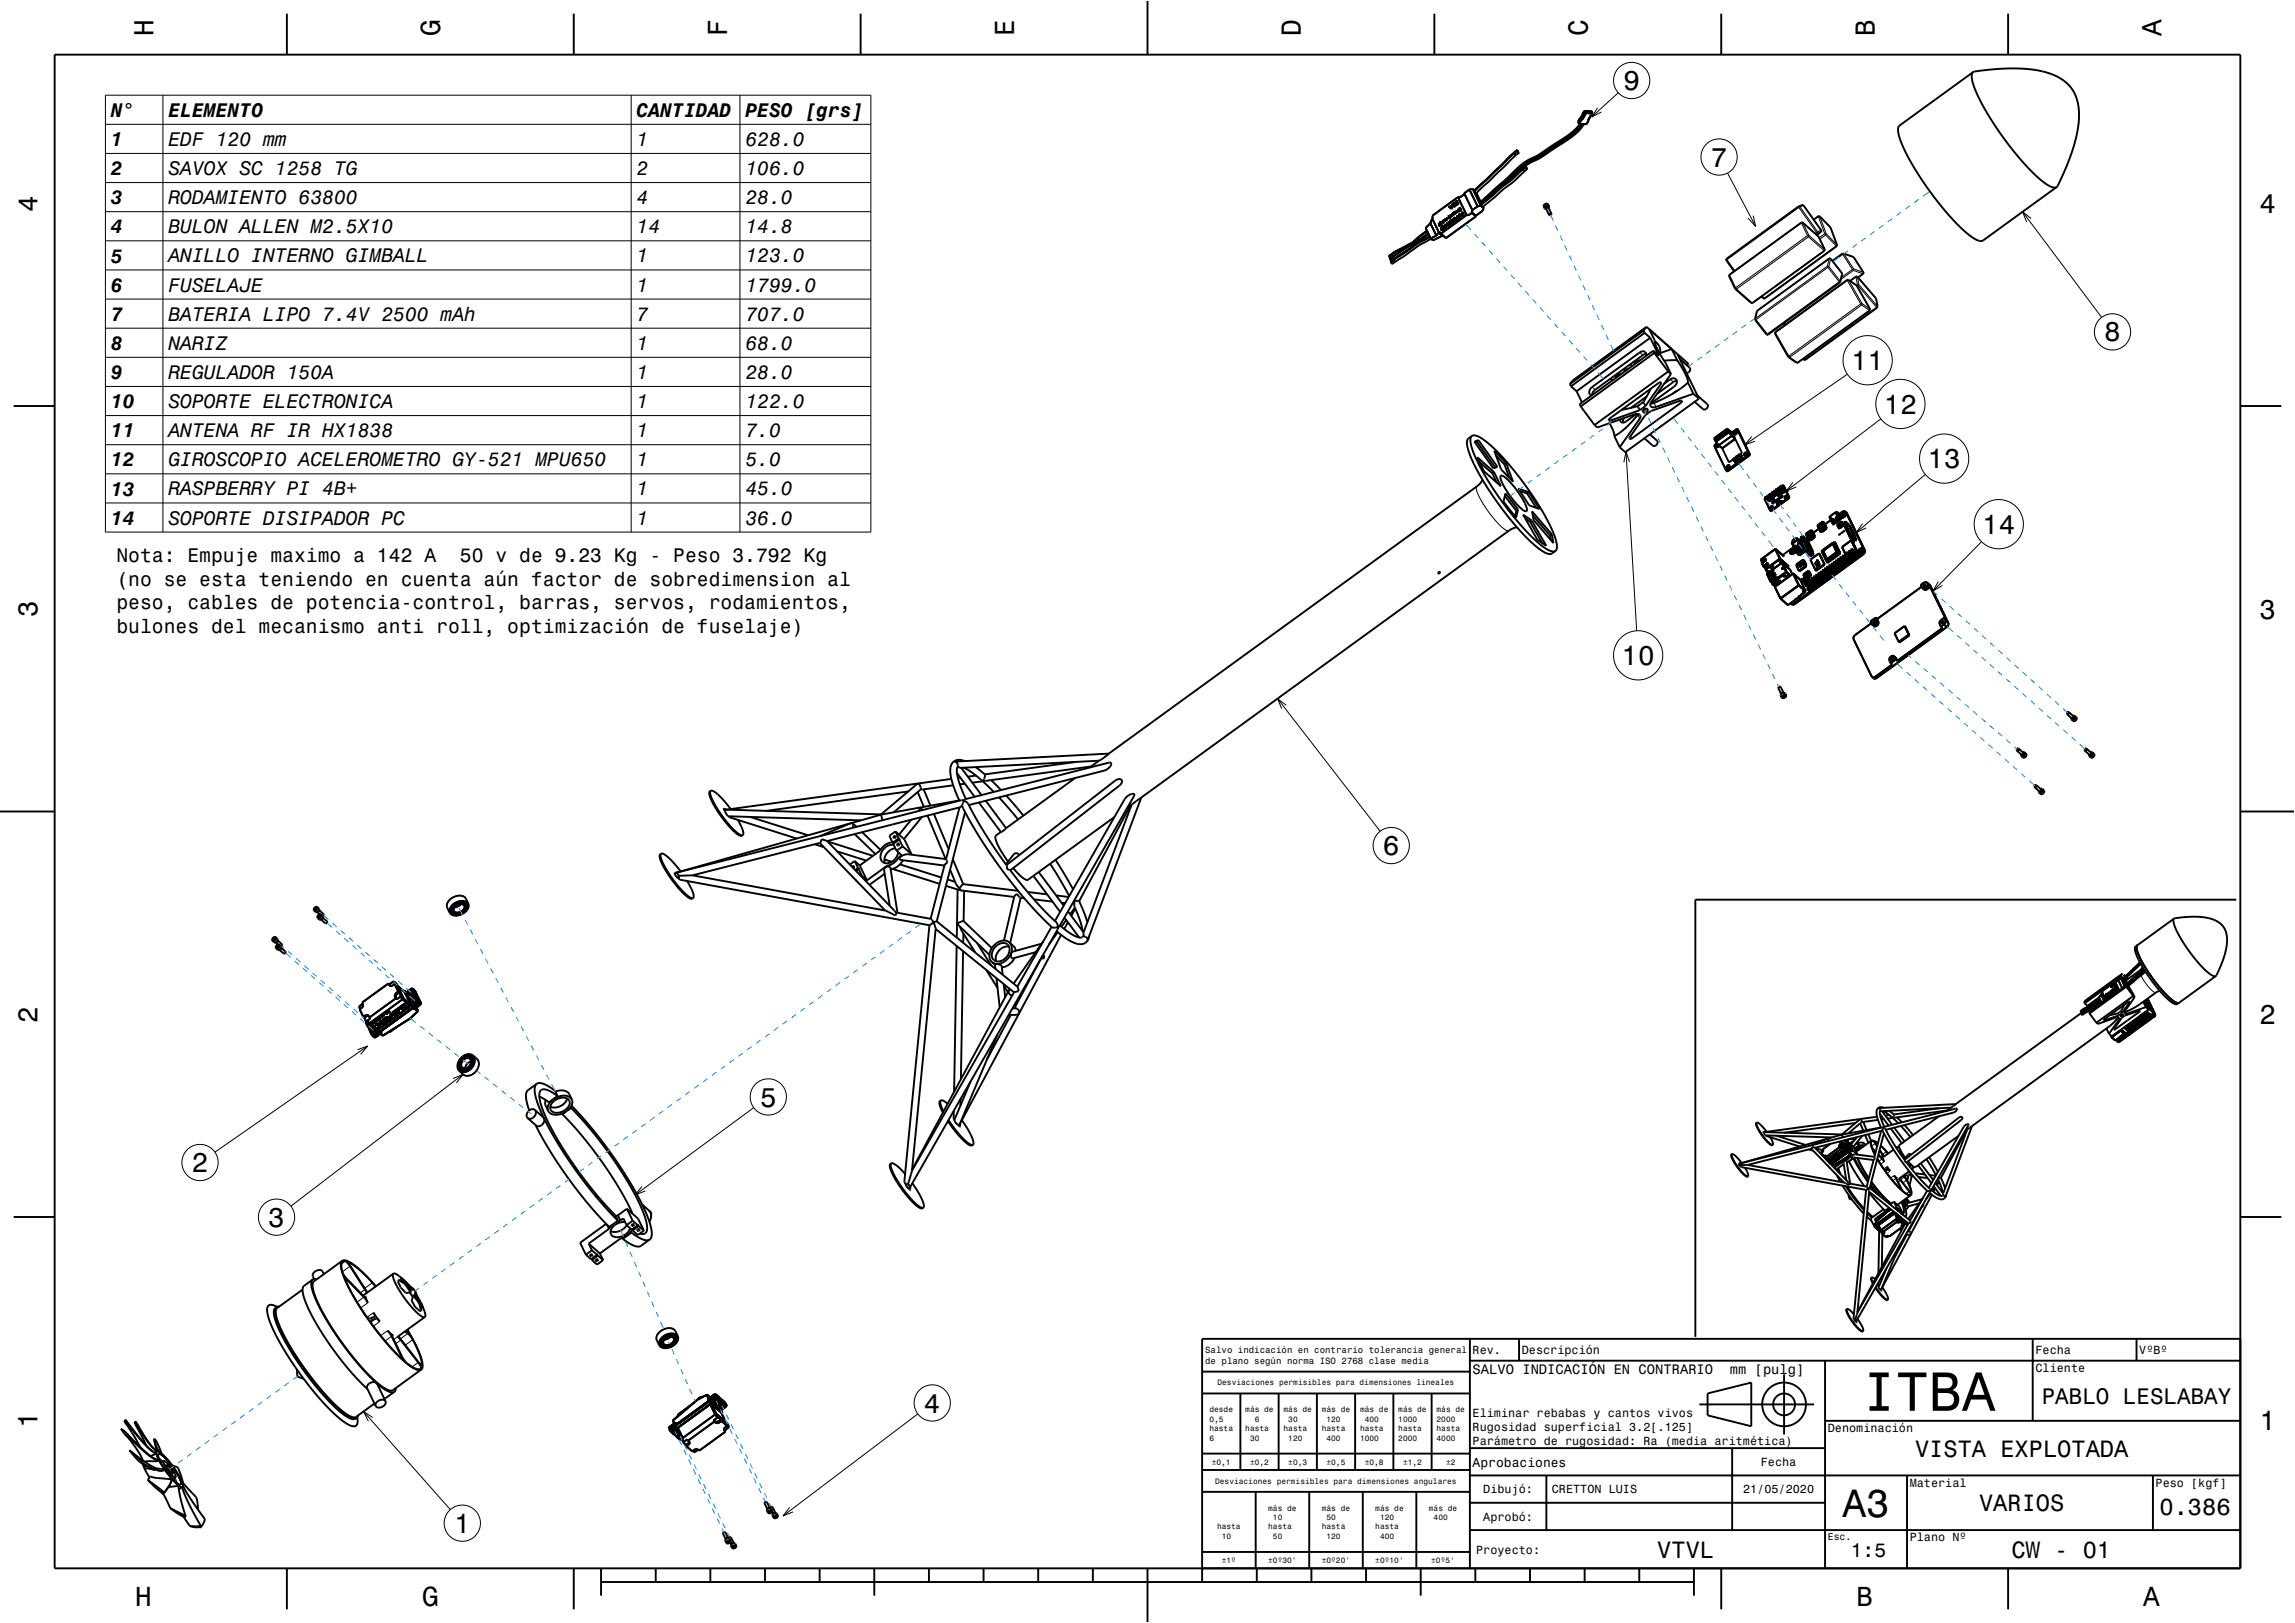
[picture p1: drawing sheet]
<svg xmlns="http://www.w3.org/2000/svg" width="420mm" height="297mm" viewBox="0 0 420 297" stroke-linecap="round" stroke-linejoin="round" font-family="sans-serif">
<defs><g id="words">
<text font-size="10.1" x="340.9" y="258.2">ITBA</text>
<text font-size="7.2" x="337.2" y="277.6">A3</text>
<g font-size="5">
<text x="28.1" y="6.5" transform="rotate(-90 28.1 6.5)">H</text>
<text x="80.6" y="6.5" transform="rotate(-90 80.6 6.5)">G</text>
<text x="133.1" y="6.5" transform="rotate(-90 133.1 6.5)">F</text>
<text x="185.6" y="6.5" transform="rotate(-90 185.6 6.5)">E</text>
<text x="238.1" y="6.5" transform="rotate(-90 238.1 6.5)">D</text>
<text x="290.6" y="6.5" transform="rotate(-90 290.6 6.5)">C</text>
<text x="343.1" y="6.5" transform="rotate(-90 343.1 6.5)">B</text>
<text x="395.6" y="6.5" transform="rotate(-90 395.6 6.5)">A</text>
<text x="297.1" y="16.5">9</text>
<text x="313.1" y="30.5">7</text>
<text x="6.8" y="38.7" transform="rotate(-90 6.8 38.7)">4</text>
<text x="413.5" y="39">4</text>
<text x="385.1" y="62.5">8</text>
<text x="338.8" y="67.7">11</text>
<text x="344.8" y="75.7">12</text>
<text x="352.8" y="85.7">13</text>
<text x="362.8" y="97.7">14</text>
<text x="6.8" y="112.9" transform="rotate(-90 6.8 112.9)">3</text>
<text x="413.5" y="113.2">3</text>
<text x="296.8" y="121.7">10</text>
<text x="253.1" y="156.5">6</text>
<text x="6.8" y="187.1" transform="rotate(-90 6.8 187.1)">2</text>
<text x="413.5" y="187.4">2</text>
<text x="139.1" y="202.5">5</text>
<text x="35.1" y="214.5">2</text>
<text x="49.1" y="224.5">3</text>
<text x="6.8" y="261.3" transform="rotate(-90 6.8 261.3)">1</text>
<text x="169.1" y="258.5">4</text>
<text x="413.5" y="261.6">1</text>
<text x="83.1" y="280.5">1</text>
<text x="24.7" y="293.8">H</text>
<text x="77.2" y="293.8">G</text>
<text x="339.7" y="293.8">B</text>
<text x="392.2" y="293.8">A</text>
</g>
<g font-size="4.3">
<text x="350.5" y="266.6">VISTA EXPLOTADA</text>
<text x="362.2" y="276.6">VARIOS</text>
<text x="395.2" y="277.3">0.386</text>
<text x="303.3" y="285.1">VTVL</text>
<text x="368.1" y="285.1">CW - 01</text>
</g>
<text font-size="4.1" x="373.7" y="257">PABLO LESLABAY</text>
<g font-size="3.6">
<text x="20.3" y="21.4">N°</text>
<text x="30.8" y="21.4">ELEMENTO</text>
<text x="116.5" y="21.4">CANTIDAD</text>
<text x="136.4" y="21.4">PESO [grs]</text>
<text x="20.3" y="26.7">1</text>
<text x="30.8" y="26.7">EDF 120 mm</text>
<text x="116.5" y="26.7">1</text>
<text x="136.4" y="26.7">628.0</text>
<text x="20.3" y="32">2</text>
<text x="30.8" y="32">SAVOX SC 1258 TG</text>
<text x="116.5" y="32">2</text>
<text x="136.4" y="32">106.0</text>
<text x="20.3" y="37.4">3</text>
<text x="30.8" y="37.4">RODAMIENTO 63800</text>
<text x="116.5" y="37.4">4</text>
<text x="136.4" y="37.4">28.0</text>
<text x="20.3" y="42.7">4</text>
<text x="30.8" y="42.7">BULON ALLEN M2.5X10</text>
<text x="116.5" y="42.7">14</text>
<text x="136.4" y="42.7">14.8</text>
<text x="20.3" y="48">5</text>
<text x="20.3" y="53.4">6</text>
<text x="30.8" y="48">ANILLO INTERNO GIMBALL</text>
<text x="30.8" y="53.4">FUSELAJE</text>
<text x="116.5" y="48">1</text>
<text x="116.5" y="53.4">1</text>
<text x="136.4" y="48">123.0</text>
<text x="136.4" y="53.4">1799.0</text>
<text x="20.3" y="58.7">7</text>
<text x="30.8" y="58.7">BATERIA LIPO 7.4V 2500 mAh</text>
<text x="116.5" y="58.7">7</text>
<text x="136.4" y="58.7">707.0</text>
<text x="20.3" y="64">8</text>
<text x="30.8" y="64">NARIZ</text>
<text x="116.5" y="64">1</text>
<text x="136.4" y="64">68.0</text>
<text x="20.3" y="69.4">9</text>
<text x="30.8" y="69.4">REGULADOR 150A</text>
<text x="116.5" y="69.4">1</text>
<text x="136.4" y="69.4">28.0</text>
<text x="20.3" y="74.7">10</text>
<text x="30.8" y="74.7">SOPORTE ELECTRONICA</text>
<text x="116.5" y="74.7">1</text>
<text x="136.4" y="74.7">122.0</text>
<text x="20.3" y="80">11</text>
<text x="30.8" y="80">ANTENA RF IR HX1838</text>
<text x="116.5" y="80">1</text>
<text x="136.4" y="80">7.0</text>
<text x="20.3" y="85.3">12</text>
<text x="30.8" y="85.3">GIROSCOPIO ACELEROMETRO GY-521 MPU650</text>
<text x="116.5" y="85.3">1</text>
<text x="136.4" y="85.3">5.0</text>
<text x="20.3" y="90.7">13</text>
<text x="30.8" y="90.7">RASPBERRY PI 4B+</text>
<text x="116.5" y="90.7">1</text>
<text x="136.4" y="90.7">45.0</text>
<text x="20.3" y="96">14</text>
<text x="30.8" y="96">SOPORTE DISIPADOR PC</text>
<text x="116.5" y="96">1</text>
<text x="136.4" y="96">36.0</text>
<text x="21.3" y="102.9">Nota: Empuje maximo a 142 A</text>
<text x="21.3" y="107.2">(no se esta teniendo en cuenta aún factor de sobredimension al</text>
<text x="84.2" y="102.9">50 v de 9.23 Kg - Peso 3.792 Kg</text>
<text x="21.3" y="111.5">peso, cables de potencia-control, barras, servos, rodamientos,</text>
<text x="21.3" y="115.8">bulones del mecanismo anti roll, optimización de fuselaje)</text>
<text x="338.7" y="285">1:5</text>
</g>
<g font-size="2.5">
<text x="269.5" y="251.4">SALVO INDICACIÓN EN CONTRARIO</text>
<text x="316.6" y="251.4">mm [pulg]</text>
</g>
<text font-size="2.4" x="269.5" y="268.4">Aprobaciones</text>
<g font-size="2.2">
<text x="269.5" y="247.8">Rev.</text>
<text x="278.5" y="247.8">Descripción</text>
<text x="372.5" y="247.8">Fecha</text>
<text x="372.5" y="251.1">Cliente</text>
<text x="391.5" y="247.8">VºBº</text>
<text x="269.5" y="259.3">Eliminar rebabas y cantos vivos</text>
<text x="269.5" y="261.9">Rugosidad superficial 3.2[.125]</text>
<text x="334.5" y="262.1">Denominación</text>
<text x="269.5" y="264.5">Parámetro de rugosidad: Ra (media aritmética)</text>
<text x="322.2" y="268.3">Fecha</text>
<text x="271.4" y="273.3">Dibujó:</text>
<text x="284" y="273.3">CRETTON LUIS</text>
<text x="319" y="273.3">21/05/2020</text>
<text x="349.5" y="272.1">Material</text>
<text x="394.5" y="272.1">Peso [kgf]</text>
<text x="271.4" y="278.3">Aprobó:</text>
<text x="270.1" y="284.3">Proyecto:</text>
<text x="349.5" y="282.1">Plano Nº</text>
</g>
<text font-size="1.8" x="334.5" y="281.7">Esc.</text>
<g font-size="1.7">
<text x="220.6" y="247.6">Salvo indicación en contrario tolerancia general</text>
<text x="220.6" y="249.6">de plano según norma ISO 2768 clase media</text>
</g>
<g font-size="1.4">
<text x="222.8" y="253.5">Desviaciones permisibles para dimensiones lineales</text>
<text x="221.3" y="258.4">desde</text>
<text x="221.3" y="260.2">0,5</text>
<text x="221.3" y="261.9">hasta</text>
<text x="221.3" y="263.6">6</text>
<text x="227.9" y="258.4">más de</text>
<text x="227.9" y="261.9">hasta</text>
<text x="228.8" y="263.6">30</text>
<text x="229.6" y="260.2">6</text>
<text x="234.9" y="258.4">más de</text>
<text x="234.9" y="261.9">hasta</text>
<text x="235.8" y="260.2">30</text>
<text x="235.8" y="263.6">120</text>
<text x="241.9" y="258.4">más de</text>
<text x="241.9" y="261.9">hasta</text>
<text x="242.8" y="260.2">120</text>
<text x="242.8" y="263.6">400</text>
<text x="248.9" y="258.4">más de</text>
<text x="248.9" y="261.9">hasta</text>
<text x="248.9" y="263.6">1000</text>
<text x="249.8" y="260.2">400</text>
<text x="255.9" y="258.4">más de</text>
<text x="255.9" y="260.2">1000</text>
<text x="255.9" y="261.9">hasta</text>
<text x="255.9" y="263.6">2000</text>
<text x="262.9" y="258.4">más de</text>
<text x="262.9" y="260.2">2000</text>
<text x="262.9" y="261.9">hasta</text>
<text x="262.9" y="263.6">4000</text>
<text x="221.8" y="268">±0,1</text>
<text x="228.8" y="268">±0,2</text>
<text x="235.8" y="268">±0,3</text>
<text x="242.8" y="268">±0,5</text>
<text x="249.8" y="268">±0,8</text>
<text x="256.8" y="268">±1,2</text>
<text x="264.6" y="268">±2</text>
<text x="222.4" y="271.5">Desviaciones permisibles para dimensiones angulares</text>
<text x="222.7" y="279.9">hasta</text>
<text x="223.6" y="281.6">10</text>
<text x="232.1" y="276.4">más de</text>
<text x="232.1" y="279.9">hasta</text>
<text x="233" y="278.2">10</text>
<text x="233" y="281.6">50</text>
<text x="241.9" y="276.4">más de</text>
<text x="241.9" y="279.9">hasta</text>
<text x="242.8" y="278.2">50</text>
<text x="242.8" y="281.6">120</text>
<text x="251.7" y="276.4">más de</text>
<text x="251.7" y="279.9">hasta</text>
<text x="252.6" y="278.2">120</text>
<text x="252.6" y="281.6">400</text>
<text x="261.5" y="276.4">más de</text>
<text x="262.4" y="278.2">400</text>
<text x="223.6" y="286">±1º</text>
<text x="232.1" y="286">±0º30'</text>
<text x="241.9" y="286">±0º20'</text>
<text x="251.7" y="286">±0º10'</text>
<text x="261.9" y="286">±0º5'</text>
</g>
</g></defs>
<g fill="none" stroke="#000" stroke-width=".35">
<path d="M10 10h400v277h-400zM52.5 2.5v7.5M105 2.5v7.5M157.5 2.5v7.5M210 0v10M262.5 2.5v7.5M315 2.5v7.5M361.1 13.2l-13.5 9.8-.2 .3v.7l.2 1 1 2.7 1.9 3.3 2.6 3.9 3 3.8 2.6 2.9 2.3 1.9 .9 .5 .7 .1 .3-.1 13.5-9.8M361.1 13.2a34.9 34.9 0 0 1 13.1 0 7.5 7.5 0 0 1 6 5.3 17 17 0 0 1-1.1 9.6l-1.3 3.2-1.4 2.9M361.1 13.2l-.2 .5v.7l.3 1.3 .6 1.5 1.9 3.6 2.9 4.3 3 3.8 3 3.3 2.4 1.8 .8 .3 .6-.1M367.5 2.5v7.5M262.1 40l1.2 2.5"/>
<path d="M262.1 40l-.3 .8M262.2 39.6l-.1 .4M264.7 39.8l.2 .4M264.7 39.8v.1M265 39.6l.4 .1M265.1 39.6h.1M265.1 39.6h-.1M265.1 39.6h.3M265.3 37.8h.1M265.3 39.4l.2 .4-.1-.1-.2 .3 .2-.3M265.3 39.4l.1 .2M265.3 39.4h.1"/>
<path d="M265.4 39.7h.1M265.4 37.8h.1M265.4 39.6v.1M265.4 39.3h.1M265.4 39.3l.1 .2M265.4 37.9h.1M265.5 37.9l.1 .1M265.5 39.3h-.1M265.5 39.3v.1M265.5 39.5h.2M265.5 39.5h.1M265.5 39.4h.1"/>
<path d="M265.5 39.4l.1 .1M265.6 39.5h.1M265.6 37.5l.2-.1v.7l-.1 .1-.6-.4h.2M265.6 37.5v.1M265.6 37.5h.1M265.6 37.6l-.2 .2M265.6 37.6h.1M265.6 38h.1M265.6 37.8h.1M265.6 37.8l-.2 .1M265.6 37.8v.2M265.7 39.5h-.1"/>
<path d="M265.7 39.5h.1M265.7 39.5h-.2M265.7 39.1h.1M265.7 39.1l.1 .3M265.7 39.1l.1 .2M265.7 39.2l.1 .1M265.8 39.3h.1M265.8 37.4l-.2 .1M265.8 39.4l-.1 .1M265.8 39.4h.1M265.8 39.3l-.1 .2M265.8 39.3v.1"/>
<path d="M265.9 37.5h.1M265.9 37.4v.1M265.9 37.5v.1M265.9 39.2h.1M265.9 39v.2M265.9 39.2l.1 .1M265.9 37.3v.1M265.9 37.4h.1M265.9 37.6v.1M265.9 37.3h.1M265.9 39h.1M265.9 39.1v.1"/>
<path d="M265.9 37.6l.2 .2h.2M265.9 39.2h.2M265.9 39v.1M265.9 37.7l.1 .1M265.9 37.7h.1M265.9 37.2v.1M266 38.9l-.1 .1M266 37.3h-.1M266 39.2h.1M266 37.7v.1M266 39.3h.1M266 37.2h-.1"/>
<path d="M266 38.9h.1M266 38.9l-.1 .3M266 38.9h.2M266 37.4v.2M266 37.2h.1M266 37.4h.1M266 39h-.1M266 37.2l-.1 .2v.2M266 37.2l.2-.1 .2 .2M266 37.4v.1M266 40h.1M266 37.5h.1"/>
<path d="M266 37.5v.1M266 37.2l-.1 .2v.3M266 38.9l.2 .1M266 38.9v.1M266 37.8h.1M266 37.6l.2 .1M266 37.6l.1 .1M266.1 37.3l-.1 .1M266.1 37.3l.1 .1M266.1 37.3h-.1M266.1 37.8h.1M266.1 39.3h-.1"/>
<path d="M266.1 39.2h-.1M266.1 38.9h-.1M266.1 37.2h-.1M266.1 37.2h.2M266.1 39.2h.1M266.1 38.9h.1M266.1 37.7h.1M266.1 39.9l-.1 .1M266.1 37.3h.1M266.1 39.2v.1M266.1 39.2l-.1 .1M266.2 39.9l-.3 .2v.3"/>
<path d="M266.2 39.9h.1M266.2 39.9l.1-.1 .3 .5-.2 .1M266.2 38.9h-.1M266.2 39.9l-.2 .1M266.2 37.3l.1 .1M266.2 40l-.2 .3M266.2 38.9h.1M266.2 40h-.1M266.2 39.2h-.1M266.2 38.9v.1M266.2 37.8h.1M266.2 39l-.1 .2"/>
<path d="M266.2 39h.1M266.2 39v.1M266.2 39.1l-.1 .1M266.2 38.9h-.2M266.2 39.1v.1M266.2 40h.1M266.2 39.1h.1M266.2 37.7h.1M266.2 40l.2 .3M266.2 37.7h-.1M266.2 37.4v.3M266.2 37.4h.1"/>
<path d="M266.2 37.4l.1 .1M266.2 38.9l.1 .2M266.3 37.4l-.1 .3M266.3 39.1l-.2 .1M266.3 39.1h-.1M266.3 38.9v.1M266.3 39v.1M266.3 37.8h-.1M266.3 39h.1M266.3 37.7h-.1M266.3 38.7l.1 .1M266.3 38.7v.2"/>
<path d="M266.3 38.7h.1M266.3 37.2h-.3M266.3 37.2v.1M266.3 38.7l.1 .3M266.3 37.5h.1M266.3 37.8h.1M266.3 37.6v.1M266.3 37.6h.1M266.3 37.5v.1M266.3 37l.4-.3-.1 .4M266.3 37h.1M266.3 39.8l-.1 .1"/>
<path d="M266.3 37v.1M266.3 37.3h.1M266.3 38.9h.2M266.3 38.9h.1M266.4 38.9v.1M266.4 38.9h.1M266.4 37.3v.3M266.4 37.3v.1M266.4 37.4v.2M266.4 38.8l.1 .1M266.4 38.8v.1M266.4 37.6l-.1 .2"/>
<path d="M266.4 37.6h.1M266.4 37.5v.1M266.5 37.4h.1M266.5 37.2v.2M266.5 37.4h.3M266.5 37.1v.1M266.5 38.5l.1 .2M266.5 37.2v.1M266.5 38.9h-.1M266.5 38.9l-.1 .1M266.5 38.9h.1M266.5 37.1v.3"/>
<path d="M266.5 37.1h.1M266.5 38.5h.1M266.5 37.4l.1 .1M266.6 38.7l-.1 .2M266.6 38.7h.1M266.6 36.9l-.1 .2M266.6 36.9l-.3 .2v-.1M266.6 38.9h-.1M266.6 38.8l-.1 .1M266.6 37.5h.1M266.6 38.8v.1M266.6 38.9h.1"/>
<path d="M266.6 39.6h.1M266.6 39.6l.1-.1 .1 .2M266.6 39.6l.1 .2M266.6 37.3h.1M266.6 37.2v.1M266.6 37.2h.1M266.6 38.7h.2M266.6 38.8h.1M266.6 37.1v.2M266.6 37.1v.1M266.7 38.7h.1M266.7 39.8h.1"/>
<path d="M266.7 37.3h.1M266.7 37.4l-.1 .1M266.7 38.4l.2 .2M266.7 38.4h.1M266.7 38.4l.1 .1M266.7 37.3h-.1M266.7 38.8h.1M266.7 37.4h.1M266.8 38.8h-.1M266.8 38.7h-.1M266.8 38.8h-.2M266.8 38.8h.1"/>
<path d="M266.8 38.7h.1M266.8 37.2l-.1 .1M266.8 37.2h.1M266.8 37.4h-.1M266.8 37.3h-.1M266.8 37.3h.1M266.8 37.2v.1M266.8 38.7v.1M266.8 38.5v.1M266.8 38.5v.2M266.8 37.4h.1M266.8 38.5h.1"/>
<path d="M266.8 36.1l1.6 3.2M266.8 36.1l-4.7 3.4 .1 .1M266.8 38.6v.1M266.8 39.7l.4 .2-.2 .1-.2-.1-.1 .3v-.4M266.8 39.7h.1M266.8 38.6h.1M266.9 38.6l-.1 .1M266.9 38.6h.1M266.9 37.3l-.1 .1M266.9 37.1l-.1 .3M266.9 38.3h.1M266.9 37.1l-.1 .1"/>
<path d="M266.9 37.1h.1M266.9 37.3h.1M266.9 37.1v.2M266.9 38.3l.1 .3M266.9 38.2v.1M266.9 38.2l.1 .4-.1-.3M266.9 39.3h.1M266.9 39.3l.3-.2 .3 .5-.1 .1M267.1 38.3h.1M267.1 38.7h.1M267.1 38.2v.1M267.1 38.1v.1"/>
<path d="M267.1 38.6v.1M267.1 38.6h.1M267.1 38.2h.1M267.1 38.1h.1M267.1 38.3h.2M267.1 38.1v.2M267.1 38.3h.3M267.2 38.1l-.1 .1M267.2 38.1h-.1M267.2 39.3l.2 .4M267.2 39.3l-.2 .1-.1-.1M267.2 38v.1"/>
<path d="M267.2 38.5h.1M267.2 38h.1M267.2 39.1l-.2 .2M267.3 38h.1M267.3 38.3h.1M267.3 38v.1M267.3 38.1h-.1M267.3 38.1h.1M267.3 38.3h-.2M267.3 38.5h.1M267.3 38.3l.1 .1M267.3 38.3h-.1"/>
<path d="M267.3 38.1h-.2M267.3 38.5h-.1M267.4 38.5h-.1M267.4 38.3h.1M267.4 38.3h-.1M267.4 38.4l-.1 .1M267.4 38.3v.1M267.4 38.4h-.1M267.4 38.4h.1M267.4 38.5h.1M267.4 38.4v.1M267.4 38.3l-.1 .2"/>
<path d="M267.5 39.3h.1M267.5 38.9l.2-.1 .2 .5-.3 .3M267.5 38.9l.2 .2M267.5 38.9h.1M267.6 38.9l.1 .2M267.6 39.5v.1M267.6 39.5h.1M267.7 39.1l-.2 .2M267.7 39.2h.1M267.7 39.2l.1 .1M267.7 39.2l-.2 .2v-.1M267.8 39.3l-.2 .2"/>
<path d="M267.8 35.7l-.5 .3-.5 .1M267.8 35.7v.1M267.8 35.7h.1M268 35.4l-.2 .4M268 35.4l1.5 3.1M268.4 39.3l-4.7 3.5M268.9 34.7l-.9 .7M268.9 34.7l1.5 3.1M269.2 39.1l-.8 .2M269.3 38.8l.8 .7M269.3 38.8l.1 .1M269.4 38.9l-.2 .2"/>
<path d="M269.4 38.9l.7 .7M269.5 38.5l-.2 .3M269.5 34.6l1.5 3.1M269.5 34.6l.3 .2M269.5 34.6l-.6 .1M269.8 34.9v.1M269.8 35l.3 .4M270.1 39.5v.1M270.1 39.6l-5.5 4-.9-.8M270.2 35.3l.8 1.6M270.4 37.8l-.9 .7M270.8 37.1h.1"/>
<path d="M270.8 37.1l.2 .2M270.8 37.1v.1M270.8 37.2h.1M270.9 37.2v.1M270.9 37.3h.1M271 37.3v.1M271 37.4h.1M271 37.4v.1M271 37.5l.3 .4M271 37.7l.5 .4M271 37.7l-.6 .1M271.4 37.8l.1 .3"/>
<path d="M271.5 38.1l-.2 .5-1.2 .9M277.2 27.8v.1M277.2 27.8l-7.4 7.1M277.2 27.9l.2 .5M277.2 27.9l-7.4 7.1M277.4 28.4l-7.3 7M277.6 27.5l.3 .4M277.6 27.5v.1M277.6 27.5l-.4 .3M277.6 27.6l.3 .4v-.1M277.6 27.6l-.4 .3M277.6 27.6v-.1l.3 .4"/>
<path d="M277.6 27.6l.3 .4M277.9 28h.1M277.9 27.9v.1M277.9 28l-.5 .4M278.6 30.8l-1.9 1.9-1.9 1.5-3.8 3.2v.1M278.6 30.8l.1 .1M278.7 30.9l.3 .4M278.7 30.9l-2.1 2-1.9 1.4-3.7 3.2M278.7 30.9l-1.9 1.9-2 1.4-3.8 3.3M279 31.3l-2 1.9-2 1.5-3.7 3.2M279.1 30.5l.1 .1M279.1 30.5l-.5 .3"/>
<path d="M279.1 30.5h.1M279.1 30.5l.4 .4M279.2 30.6l-.5 .3M279.2 30.6l.3 .3M279.2 30.6l-.1-.1 .4 .4M279.2 30.6l.2 .3M279.4 30.9h.1M279.5 30.9h.1M279.5 30.9l-.5 .4M282.7 38.1l.2 .1M282.9 38v.2M282.9 38.2l.6 1.1"/>
<path d="M283.3 37.8l.1 .2M283.4 38l.5 1.1M283.4 38h-.4l-.1 .2M283.4 38h.1M283.5 37.7a.49 .49 0 0 0-.5 0 .49 .49 0 0 0-.3 .4M283.5 37.7l-.1 .3M283.5 37.7l-.2-.3a.49 .49 0 0 0-.5-.1 .49 .49 0 0 0-.3 .5l.2 .3M283.5 39.3l.2 .1M283.8 39.3l.1-.1h-.2l-.1 .1 .1 .1M283.8 39.3l-.1 .1M283.9 39.1h-.3l-.1 .2M283.9 39.1l-.1 .2"/>
<path d="M289.1 22.7l-.5 .6a48.4 48.4 0 0 1-8 5.5 13.2 13.2 0 0 0-4.7 3.7l-5.1 4.6M289.2 21.6l-.4 .7 .2 .4M289.2 21.6h.1M289.3 21.9l.1 .1M289.3 21.9l.2 .1M289.4 22.7l-.6 .9a21.3 21.3 0 0 1-5.1 3.6 21.7 21.7 0 0 1-4.4 2.6l-1.1 .9-7.2 6.6M289.4 22h.1M289.4 22l-.4 .7M289.6 22.7l-.3 .6a15.2 15.2 0 0 1-4.7 3.6 29.6 29.6 0 0 1-5.3 3.1l-6.7 6M289.9 22.7l-.9 1.2-1.2 1.1-5.8 3.8a13.7 13.7 0 0 0-5.5 4.1M289.9 20.3l-.7 1.3M289.9 20.3l.2 .3"/>
<path d="M289.9 20.3l1.4 .1 .1 .2M290.1 20.6l-.8 1.3M290.1 20.6l.2 .1M290.2 20.5h.1M290.2 20.4v.1M290.3 20.4v.2M290.3 20.4l-.1 .1M290.3 20.4l.1 .1M290.3 20.7l-.8 1.3M290.3 20.5v.1M290.3 20.6h.1M290.4 20.6h-.1"/>
<path d="M290.4 20.6h.1M290.6 22l.1-.1v.1M290.6 22h.1M290.6 20.5h.1M290.7 20.5v.1M290.7 20.5l.1 .1M290.7 20.5h.1M290.7 20.5h-.1M290.7 20.6h.1M290.7 22l-.4 .7h-1.3M290.8 20.6h.1M290.8 20.5v.1"/>
<path d="M291.1 20.5h.1M291.1 20.5v.1M291.1 20.6h.1M291.1 20.5l.1 .1M291.2 20.5h.1M291.2 20.6h.1M291.2 20.5v.1M291.4 20.6l-.8 1.4M291.4 20.6v.1h-1.1M254.2 46.8v.1M254.2 46.9l.3 .3zM254.3 47.3l.1 .1"/>
<path d="M254.4 47.3h-.1M254.4 47.3h.1M254.4 47.4l.3 .3M254.5 47.9l.4 .4M254.5 47.9h.1M254.7 46.5v.1M254.7 46.5l-.5 .3M254.7 46.6l.2 .3M254.7 46.6l.8-.6a13.8 13.8 0 0 0 4.8-3.1l.9-.6-1.1 .8a16.5 16.5 0 0 1-4.9 3.1zM254.7 46.6l-.5 .3M254.8 47l-.4 .3M254.8 47h.1"/>
<path d="M254.8 47l.3 .3M254.8 47l-.4 .4M254.8 47l6.7-4.1zM255 47.5l.3 .4M255 47.5l1.5-.9a28.8 28.8 0 0 1 5.2-3.3 35.3 35.3 0 0 0-5.6 3.5zM255 47.5l-.5 .4M255 47.5h.1M255.1 47.3l-.4 .4M255.3 47.9l-.4 .4M258 45.5l-2.9 1.8M261.1 42.2l-.5 .4a17.3 17.3 0 0 1-5.5 3.6l-.4 .3M261.4 42.7l-1.6 1.1"/>
<path d="M261.4 42.8l-6.6 4.2M261.6 43.2l-2.2 1.3-4.4 3M261.8 40.8l-.9 .9 .9 1.9M261.8 40.8l1.1 2.3M261.9 43.7l-2.2 1.2-4.4 3M262.9 43.1l-1.1 .5M263.3 40.9l.2 .4M263.3 42.6l-.4 .5M263.3 42.6l.6 .6M263.3 40.9l.2 .3M263.3 40.9h.1M263.3 42.5l.3 .1"/>
<path d="M263.3 42.5v.1M263.3 41.3h.1M263.4 40.8l.3-.2 .2 .4-.3 .1M263.4 40.8h.1M263.5 41.3h.1M263.5 41.3h-.2M263.5 41.2l.1-.1-.3 .2M263.5 41.2h.1M263.5 41h.1M263.6 41.1h.1M263.6 42.6l.1 .2M263.7 40.6h.1"/>
<path d="M263.7 40.6l-.3 .2M263.7 40.6l.1 .2M263.7 41.9h.1M263.7 41.8v.1M263.7 41.9v.1M263.7 41.8h.1M263.7 42h.1M263.7 42l.2 .1h.3M263.7 42l.1 .1M263.7 41.7v.1M263.8 42v.1M263.8 41.7h-.1"/>
<path d="M263.8 42.1h.1M263.8 40.8h.1M263.8 40.8l-.3 .2M263.8 40.8l.1 .2M263.8 41.8v.1M263.8 41.8h.1M263.8 41.9l.4 .1M263.8 41.9l.1 .1M263.9 41l-.4 .2M263.9 41h.1M263.9 41.5l-.1 .2M263.9 41l-.3 .1"/>
<path d="M263.9 41.5l-.2 .3M263.9 42h.1M263.9 41.5h.1M263.9 40.7l.2-.1 .1 .1M263.9 40.7h.1M263.9 41.5l-.2 .2v.3M263.9 41.5l.3-.1 .2 .1M263.9 43.2l-1.7 .8-.4-.4M264 41.6l-.2 .3M264 41.6l-.2 .2M264 40.9h.1M264 41.6h.1"/>
<path d="M264 40.4l.1 .2M264 40.4l.2 .3-.2 .2M264 40.4h.1M264 41.4l-.1 .1M264 40.4l.2 .3M264 40.3v.1M264.1 41.4h-.1M264.1 41.4h.1M264.1 40.6h.1M264.1 43.1l-.2 .1M264.1 43.1h.1M264.1 40.6l-.2 .1"/>
<path d="M264.1 41.5l-.1 .1M264.1 41.5l.2 .1M264.1 41.5h.1M264.2 42h.1M264.2 41.5h.1M264.2 42h-.3M264.2 40.7h.1M264.2 40.4l.2-.1zM264.2 40.7l-.2 .2M264.2 40.4h.1M264.2 41.9l-.3 .1M264.2 42.1h-.4"/>
<path d="M264.2 41.9h.1M264.2 41.5v.1M264.2 41.6h.1M264.2 41.4h.1M264.3 41.8l-.1 .1M264.3 41.4h.1M264.3 41.6h.1M264.3 41.6l-.1 .4M264.3 42h-.1M264.3 41.7v.1M264.3 41.7h.1M264.3 41.4l.1 .1"/>
<path d="M264.3 41.9v.1M264.3 41.4l-.4 .1M264.4 41.5h.1M264.4 40.3l-.2 .1M264.4 41.2h.1M264.4 41.8l-.1 .1M264.4 40.1l.2 .4M264.4 40.1l.5 .1M264.4 41.5v.3l-.2 .3M264.4 41.8h.1M264.4 41.5v.1M264.4 40.1h.1"/>
<path d="M264.4 41.6h.1M264.4 41.6v.1M264.4 41.7v.1M264.5 41.1l.4 .1M264.5 41.1h.1M264.5 41.1l-.1 .1M264.8 40.9l.1-.1 .2 .6-.5-.1 .2 .3-.2 .1-.2-.5M264.8 40.9l.1 .3M264.8 40.9h.1M264.9 40.2h.1M264.9 40.8l-.1 .1M264.9 40.2l-.4-.1 .1 .4"/>
<path d="M264.9 41.2v.1M265 40.7l.1-.1 .3 .6h-.1zM265 40.7h.1M265 40.7l.3 .5M265.3 40.6v.1M265.3 40.6l.1 .1M265.3 40.7h.1M265.4 40.7v.1M265.4 40.5l-.1 .1M265.4 40.4v.1M265.4 40.4h.1M265.5 40.6h.1"/>
<path d="M265.5 40.5v.1M265.5 40.4l-.1 .3M265.5 40.4l.2-.1 .1 .1M265.5 40.4h.1M265.5 40.4l-.1 .4M265.5 40.6l.1 .4-.1 .1-.1-.4M265.5 40.4h-.1M265.5 40.5h.1M265.5 40.5h.2M265.5 40.4v.1M265.6 40.4h-.1M265.6 40.3l-.1 .1"/>
<path d="M265.6 40.3h.1M265.6 40.4h.1M265.6 40.4l.1 .1M265.6 40.5h.1M265.7 40.5h.1M265.7 40.3l-.2 .1M265.7 40.3v.1M265.7 40.4h.1M265.8 40.4h.1M265.8 40.4l.1 .4h-.1l-.1-.3M265.9 40.3v.1M265.9 40.4h.1"/>
<path d="M265.9 40.4l.2 .1 .3-.1M265.9 40.4l.1 .1M266 40.5h.1M266 40l-.1 .3M266 40l-.1 .1M266 40.3l.1 .1M266 40.3l.2 .1M266 40.1v.2M266.1 40.1h-.1M266.1 40.5h.1M266.1 40.4h.1M266.1 40v.1"/>
<path d="M266.1 40h.1M266.2 40.4h.1M266.3 40.4h-.1M266.3 40.4h.1M266.4 40.3l-.2 .1M266.4 40.3h.1M266.4 40.3l-.1 .1M266.4 40.4l-.3 .1M301.3 59.8l7.7 6.8-.3 .2M301.3 59.8l-13.5 9.8-.5 .7M301.3 59.8l-.5 .7M316.5 50.3l13.2-9.6h.2l2.9 2.6 1.2 2.4-.1 .2-13.2 9.6-.2-.1-2.9-2.5-1.2-2.4z"/>
<path d="M321.6 56.9l13.2-9.6h.2l2.1 2.7-.4 1.7-13.2 9.6-.2-.1-2.1-2.6zM326.3 59.2l.5 .2M331.9 40.2l.9-.6h.2l2 2 1.2 3.3-.1 .2-13.1 9.5h-.3l-.3-.3M332.5 43l.8-.6v-.2l-3.2-4.6-.2-.1-.7 .3-13.2 9.5-.1 .3 1.5 2.1M335.3 47.7l1.9-1.3 1.9 .6 1.9 2.9v.2l-1 .7M338.6 51.4l1.1-.8 .2 .1 3.4 3.9 .3 1.5-.1 .2-13.1 9.6-.4-.2M2.5 74.3h7.5M269.4 79.8l-.7 .5-.2 .6 .1 1 .5 1.6 2.1 4.2 3.1 4.6 3.5 4.4 1.7 1.8 1.8 1.7 1.2 .8 .9 .4 .5-.1 .8-.5M269.4 79.8l.5-.1 1 .3 2.1 1.7 2.9 3 3 3.8 3 4.5 1.9 3.5 .7 1.6 .4 1.4v.8l-.2 .5M269.4 79.8l-.3 .5 .1 .9 .9 2.6 2 3.8 2.7 4 3.1 4.1 2.9 3 2.4 1.8 .9 .4 .6-.1M287.3 70.3l.2 .4M287.5 70.7l1 .9"/>
<path d="M288.5 71.6l1 2.1M289.3 74.4l2.5 3.4M291.8 77.8l.5 .4 6.9-2.4a.62 .62 0 0 1 .8 0 .62 .62 0 0 1 .1 .8l-3.7 5.2M294.5 76.6l9.1-6.6h.4l-2.8 4.3-1 .7-5.5 2-.3-.1zM294.6 77.4l.1 .2a4.5 4.5 0 0 1 .7 2.2M294.7 69.3l.4 .3M295.4 79.8l1 2M295.6 68.7l.3 .1M295.9 68.8l-.4 .5M296.1 68.3l.5 .2M296.2 68.3l-.3 .5M296.6 68.5h.1"/>
<path d="M297.3 76.5l-.3 .4v.4M297.5 67.4l-.2 .2M297.6 78.2l-.1 .1M298.4 66.6l.3 .4M299.5 75.7l-2.3 1.6a.55 .55 0 0 1-.7-.5M299.8 75.8l-2.2 2.5-1.2 .9-1 .6M300.2 65.9l-1.4 .5M300.8 60.5l.2 .4M300.8 60.5l-13.5 9.8M300.9 74.9a.46 .46 0 0 1 .7 .1 .52 .52 0 0 1-.4 .5 .52 .52 0 0 1-.6-.2zM301 60.9l1 .9M301 60.9l-13.5 9.8"/>
<path d="M301.1 76l1.1-.8 5.3-1.9 .3 .1-.1 .2-9.1 6.6h-.4zM301.1 74.8l-.3 .1M301.2 65.1a.67 .67 0 0 0-.3-.8 .67 .67 0 0 0-.8 .2l-8.7 6.3a.85 .85 0 0 0-.6 .8 .85 .85 0 0 0 .5 .8M301.3 64.8l-.6 .2-8.8 6.3-.4 .4-.1 .6M301.3 74.8l-.2 .2-.4 .1M301.4 72.5l-2.9 2.1M301.8 60.3l1 2a9.2 9.2 0 0 0 2 4.1l1 2M301.9 79.5l1.4 1.1a.63 .63 0 0 1-.1 .8 .63 .63 0 0 1-.7 .1l-1.6-1.3M302 61.8l1.6 3.3-1-.9M302 61.8l-13.5 9.8M302.1 71.1l-.6 1.1a3.9 3.9 0 0 1-3.6 2.6l-1.1 .2M302.6 64.2l-13.5 9.8 .2 .4"/>
<path d="M302.6 64.2l.2 .4M302.8 64.6l2.5 3.4M302.8 64.6l-13.5 9.8M302.8 62.4a2.24 2.24 0 0 1 1 2.2M303.8 64.6l2.1-.7 1 2M303.8 64.6l-.1 .1M304.5 70.2l1.2-.8a.73 .73 0 0 1 1.1 0 .73 .73 0 0 1-.2 1.1l-4.5 3.3M305.3 68l.5 .4M305.3 68l-13.5 9.8M305.8 68.4l-3.7 5.3a.62 .62 0 0 0 .1 .8 .62 .62 0 0 0 .9 0l6.8-2.4M306.9 69.7l-.6 .2-3.1 2.2M306.9 71.5l-.8 .6"/>
<path d="M306.9 65.9l1.2 2a4.5 4.5 0 0 1 .8 2.1M306.9 65.9l-2.4 .1M307 64.8l3.9 8.2M307.4 65.7l1.9 1.7a.69 .69 0 0 1-.6 .9M308.9 70l-1.6 1.3-2.2 1.3a9.6 9.6 0 0 1-3.1 1.2M308.9 70l1 2.1M309.9 72.1l1 .9M310.6 72.4l1.9 1.6a.63 .63 0 0 1-.1 .7 .63 .63 0 0 1-.7 .2l-1.6-1.4M310.9 73l-13.5 9.7-1-.9M314.2 80l-.2 .4 .1 .1 .3-.1M314.2 80l.2-.1 .1 .2-.1 .3M314.2 80l.2 .2"/>
<path d="M314.2 80h.3l.1 .1M314.2 80l-.2 .4h.4M314.5 79.7h.1l.1 .5zM314.5 79.7l.2 .2M314.9 79.4l-.1 .4 .1 .1h.3M314.9 79.4h.3l.1 .1-.1 .4M314.9 79.4l.3 .2M314.9 79.4h.3l.1 .2M314.9 79.4l-.1 .5h.4M315.1 79.7l-.1 .3zM315.1 79.7h.1M315.1 79.7l.1 .1"/>
<path d="M315.2 79.6l-.1 .1M315.2 79.6v.2M315.2 79.6h.1M315.2 79.7v.1M315.2 79.7h.1M315.2 79.8v.1M315.2 79.8h.1M315.3 79.2l.1-.1 .2 .5-.1 .1zM315.3 79.2l.2 .1M315.3 79.6h-.1M315.3 79.6l-.1 .2M315.7 78.9l-.2 .4 .2 .1 .2-.1"/>
<path d="M315.7 78.9l.3-.1 .1 .1-.2 .4M315.7 78.9l.2 .2M315.7 78.9l.2-.1 .2 .2M315.7 78.9l-.2 .4h.4M315.9 79.1l-.1 .3zM315.9 79.1l.1 .1M315.9 79.1h.1M316 79.1v.1M316 79.1h.1M316 79.2v.1M316 79.2l-.1 .1M316 79.2h.1"/>
<path d="M316.1 78.5l.3 .6M316.1 78.5l.9 .7 1.8 3.7-.3 .2M316.1 78.5l-2.4 1.7 .3 .6M316.1 79l-.2 .1M316.1 79l-.1 .2M316.4 79.1l-2.4 1.7M316.4 79.1l.5 .7M316.9 79.8l-2.3 1.7M316.9 79.8l.6 .5-2.3 1.7-.6-.5M317.5 79l-.2 .4 .1 .1h.3M317.5 79h.2l.2 .1-.2 .4M317.5 79l.1 .2"/>
<path d="M317.5 79l-.2 .4 .2 .2M317.5 79a.26 .26 0 0 1 .4 .1 .26 .26 0 0 1-.2 .4M317.6 79.2l-.1 .4M317.7 79.5l-.2 .1M317.8 79.1l-.2 .1M317.8 79.1h.1M317.9 79.1l-.3 .1M317.9 78.5l2.4 4.7M317.9 78.5l2.2 4.6M317.9 78.5l-1 .7M324.9 60.8l13.2-9.6h.2l1.5 1.1 2.5 4.3-.1 .2-13.2 9.6h-.2l-1.5-1.1-2.5-4.3zM410 74.3h7.5"/>
<path d="M269.8 80.8l.8-.3 3.4 4.9-.7 .3zM270.3 80.8l3.4 4.8M270.3 80.8l-.4 .1M270.3 83.7l3.1 2.7 1.3 2.6-3.1-2.7zM270.6 80.5l-.3 .3M270.8 84.6l2.3 2M271.3 87.8l-1 1.2-67.4 48.9M273.1 86.6l.8 1.7M273.4 86.4l-.3 .2M273.5 82.5l2.1 2.3 1.3 3.3-2.2-2.2zM273.8 83.4l1.5 1.6M274.6 87.1h.1a2.73 2.73 0 0 1 1.9 1.3l1.8 2.6a3.3 3.3 0 0 1 1 2.5 3.8 3.8 0 0 1-2.3-1.8l-1.3-1.8a4.5 4.5 0 0 1-1.2-2.8z"/>
<path d="M275.3 85l.9 2.5M275.4 90.8l2.1 2.7M275.5 90.3l2.3 2.9-.4 1.5-2.3-2.9zM275.6 84.8l-.3 .2M277.5 93.5l-.2 1M277.6 96.5l-1.5 .6-69.8 50.7M277.8 93.2l-.3 .3M277.9 89.4l1.9 .7 2 3-2-.6zM278.2 89.8l1.3 .5M278.7 94.2l1.7 1.1 2.6 4.6-1.6-1.1zM279.1 94.9l.9 .6M279.5 90.3l1.7 2.6"/>
<path d="M279.8 90.1l-.3 .2M280 95.5l2.2 3.9M280.4 95.3l-.4 .2M280.4 93.6l3.6 4.2 .3 1.6-3.6-4.2zM280.5 94.3l3.2 3.7M283.7 98l.1 .9M284 97.8l-.3 .2M314 80.8l.6 .7M314.2 81.1l-.5 .4 2.2 4.7M314.3 81.3l-.2 .4 .2 .1h.2M314.3 81.3l.2 .2M314.3 81.3a.26 .26 0 0 0-.2 .4 .26 .26 0 0 0 .4 .1"/>
<path d="M314.4 80.2l-.2 .3zM314.4 80.2v.2M314.4 80.2v.1M314.4 81.3h-.1M314.4 80.2h.1M314.4 80.2l.1 .1M314.4 80.3l.1 .1M314.4 80.3h.1M314.4 80.4h.1M314.5 81.5l-.2 .4zM314.5 80.4h-.1M314.5 80.3h.1"/>
<path d="M314.5 81.4v.1M314.6 80.1l-.2 .1M314.6 80.1l-.1 .3M314.7 81.6l-.2 .2zM316.1 85.2l-.1 .3 .1 .2 .3-.1M316.1 85.2l.3-.1 .1 .1-.1 .4M316.1 85.2l.2 .1M316.1 85.2l-.1 .3 .1 .2M316.1 85.2h.4l-.1 .4M316.3 85.3l-.2 .4M316.4 85.6l-.3 .1M316.5 85.2l-.2 .1"/>
<path d="M316.5 85.2h.1M317.3 83.9l-.1 .1 .1 .3M317.3 83.9v.1M317.3 83.9h.1M317.3 84l.4 .8M317.3 84.3h.1M317.3 84.3l.3 .3M317.4 83.8h.1M317.4 83.8l-.1 .1M317.4 83.8v.1M317.4 83.9h.1M317.4 83.9l-.1 .1"/>
<path d="M317.4 83.9l.4 .8M317.4 84.3l.1 .2M317.4 83.9l.1 .1M317.4 84.3h.1M317.5 84l-.1-.1 .4 .9M317.5 84v.1M317.6 80.3l-2.4 1.8 1.2 2.5 .8-.5M317.7 84.8h.1M317.7 83.6l-.3 .2M317.7 83.6h.1M317.7 83.6l.4 .9M317.7 84.1l.3 .2"/>
<path d="M317.7 84.1l-.1 .1M317.8 84.8h-.1M317.8 84l.2 .2M317.8 84l-.1 .1M317.8 84.7l-.1 .1M317.8 84.7v.1M317.8 84.8h.1M317.8 83.5h.1M317.8 83.5l-.1 .1M317.8 83.6l.4 .8M317.8 83.6h-.1M317.8 83.5v.1"/>
<path d="M317.8 83.5l.2 .2M317.9 84h-.1M318 83.7l-.1-.1 .4 .9M318 83.7l-.1 .1M318 84.3l-.3 .2M318 84.3h.1M318.1 83.3h.1M318.1 83.3l-.3 .2M318.1 83.3l.4 .9M318.2 83.8l.2 .2M318.2 83.8l-.2 .1M318.2 84.4l-.1 .1"/>
<path d="M318.2 84.4v.1M318.2 84.4l.1 .1M318.2 83.7h.1M318.2 83.7l.2 .2M318.2 83.7v.1M318.2 83.2h.1M318.2 83.2v.1M318.2 83.2l-.1 .1M318.2 83.3h-.1M318.2 83.3l.4 .8M318.2 83.2l.2 .2M318.3 84.5h-.2"/>
<path d="M318.3 83.7h-.1M318.4 83.4l-.1-.1 .4 .8M318.4 83.4h.1M318.4 84l-.3 .2M318.4 84h.1M318.5 83.1l-.3 .1M318.5 83.1l.4 .5M318.5 83.1l.1 .3M318.5 84.2h.1M318.6 84.2h.1M318.6 83.4l.3 .3M318.6 83.4l-.2 .2"/>
<path d="M318.6 83.4l.3 .2M318.6 83.4h.1M318.6 84.1h.1M318.6 84.1l-.1 .1M318.6 84.1v.1M318.7 84.2h-.1M318.7 84.1v.1M318.9 83.7l-.3 .2M318.9 83.6v.1M319.3 82.9l-.1 .3 .1 .2 .2-.1M319.3 82.9l.3-.1 .1 .1-.2 .4M319.3 82.9l.2 .1"/>
<path d="M319.3 82.9l-.2 .3 .2 .2M319.3 82.9h.4M319.5 83l-.2 .4M319.5 83.3l-.2 .1M319.7 82.9l-.2 .1M319.7 82.9l-.2 .4M320.1 83.1l-4.2 3.1M320.1 83.1l.2 .1M320.3 83.2l-4.2 3.1-.2-.1M323 91.1l.3 .3M323 91.1l-.1 .1 1.1 2.3M323.1 90.9v.1"/>
<path d="M323.1 90.9l.3 .3M323.1 90.9l-.1 .2M323.1 91l-.1 .1M323.1 91l.4 .3M323.4 90.8l.4 .3M323.4 90.8l-.2 .2M323.5 91.4h.1M323.5 91.4h.1l-.1 .1M323.5 90.6l.3 .3M323.5 90.6l-.1 .2M323.5 90.6v.1M323.5 91.5h.1"/>
<path d="M323.5 90.7l.4 .3M323.5 90.7l-.1 .1M323.6 91.3h.1M323.6 91.3l-.1 .1M323.6 91.3l-.1 .2 .1-.1M323.6 91.4h.1M323.6 91.5l-.1 .1 .1-.1M323.6 91.4l-.1 .1M323.6 91.5h.1M323.6 91.4v.1M323.6 91.4l.1 .1M323.7 91.5h.1"/>
<path d="M323.8 91.1h.1M323.8 90.5l.4 .3M323.8 90.6l-.2 .1M323.9 91.1v.1M323.9 91.2h.1M323.9 91.1h-.1M323.9 91.3l.1 .2M323.9 91.3l.2 .3M323.9 91.3l-.2 .2 .1 .2M323.9 90.3v.1M323.9 91.1h.1M323.9 90.3l-.1 .2"/>
<path d="M323.9 90.3l.3 .3M323.9 91.2l.1 .1M323.9 91.2v.1M323.9 91.3h.1M323.9 93.1l.1 .1M323.9 90.4l.4 .3M323.9 90.4l-.1 .1M324 91.4h.1M324 91.3l-.1 .1M324 91.3l.1 .2M324 91.3h.1M324 91.2v.1"/>
<path d="M324 91.3v.1M324 91l-.2 .1M324 91v.1M324 91.5l.1 .1M324 91.5l-.2 .2M324 91.1l-.1 .1M324 91.2h.1M324 91.2h-.1M324 91.1v.1M324 93.1v.1M324 93.2h.1M324.1 91.6l-.2 .2-.1-.1"/>
<path d="M324.1 91.2l.1 .2M324.1 91.2l-.1 .1M324.1 91.2l.1 .1M324.2 90.8h.1M324.2 91.4l-.1 .1M324.2 91.4l.1 .1M324.2 90.2l.4 .3M324.2 90.9h.1M324.2 90.3l-.2 .1M324.3 91h.1M324.3 90.1l-.1 .1M324.3 90.1l.4 .3"/>
<path d="M324.3 90.8h-.1M324.3 90.8v.1M324.3 90.9v.1M324.3 91.5l-.1 .1-.1-.1M324.3 90.9h.1M324.3 90.7h.1M324.3 90.7v.1M324.4 91l.2 .3M324.4 90.7v.1M324.4 91l-.2 .1 .1 .4M324.4 91l.1 .2M324.4 90.9h-.1"/>
<path d="M324.4 90.9h.1M324.4 90.8h.1M324.4 90.8h-.1M324.4 90.9v.1M324.4 92.6l-.4 .1-.1 .4M324.4 92.6v.1M324.4 91.8l-.1 .1 .1 .2M324.4 91.8l.1 .2M324.4 91.8l.2 .3M324.4 91h.1M324.4 92.7h.1M324.5 91.2l-.2 .1 .1 .1 .2-.1"/>
<path d="M324.5 91.2l.1 .1M324.5 92.7l-.4 .1-.1 .3M324.5 92.7h.1M324.5 92.7l-.2 .5-.4-.1M324.5 92.7l-.4-.1-.2 .5M324.5 92.7a.39 .39 0 0 0-.5 .5M324.5 91h-.1M324.5 92.7l-.1 .4-.4 .1M324.5 91l.3 .7M324.5 92l.1 .1M324.5 92l-.1 .1M324.6 90.5v.1"/>
<path d="M324.6 90.6h.1M324.6 92.1l-.1 .1-.1-.1M324.6 89.9l.4 .3M324.6 90l-.2 .1M324.7 90.7h.1M324.7 91.6l.2 .3M324.7 91.6l.1 .2M324.7 91.6l-.2 .1 .1 .2M324.7 90.5h-.1M324.7 90.5l-.1 .1M324.7 89.8l-.1 .1M324.7 89.8v.1"/>
<path d="M324.7 89.8l.3 .3M324.7 90.8h.1M324.7 90.4v.1M324.7 90.5h.1M324.7 89.9h-.1M324.7 89.9l.4 .3M324.8 90.7h-.1M324.8 91.8l-.2 .1M324.8 91.8l.1 .1M324.8 90.5v.1M324.8 90.8h.1M324.8 90.7h.1"/>
<path d="M324.8 90.6l-.1 .1M324.8 90.8h-.1M324.8 90.6h.1M324.8 90.5h.1M324.8 90.5h-.1M324.8 90.6v.1M324.9 90.7h.1M324.9 90.7l-.2 .1M324.9 91.9l-.2 .1-.1-.1M324.9 90.7l-.1 .1M325 90.3h.1M325 90.2v.1"/>
<path d="M325 90.2h.1M325 90.3l.1 .1M325 90.4h.1M325.1 90.4h.1M325.1 90.2l-.1 .1M325.1 90.3h-.1M325.1 91.7l.1 .2M325.1 90.2h.1M325.1 91.7v.3M325.1 90.4v.1M325.1 90.3h.1M325.1 90.4h-.1"/>
<path d="M325.1 90.5h.1M325.1 90.2v.1M325.1 89.5l-.1 .2 .4 .2M325.1 89.5v.1M325.1 89.5l.3 .3M325.1 91.7h.1M325.1 90.5v.1M325.1 90.2l.1 .1M325.1 89.6l-.3 .3M325.1 89.6l.4 .3M325.2 90.3h-.1M325.2 90.3l-.1 .1"/>
<path d="M325.2 90.2l-.2 .1M325.2 91.9h.1M325.2 91.9l-.1 .1M325.2 90.3h.1M325.2 90.4h-.1M325.2 92.4h.1M325.2 90.3v.1M325.2 90.4l-.1 .1M325.2 90.4v.1M325.2 91.7v.1M325.2 92.4l.1 .1M325.2 91.8h.1"/>
<path d="M325.2 91.7h.1M325.2 90.4h.1M325.2 92.3v.1M325.2 92.5h.1M325.2 90.4l-.1 .2M325.3 92.5h-.1M325.3 92.3h.1M325.3 90.4l.3 .7M325.3 90.4l.4 .8M325.3 92.5h.1M325.3 90.4l-.8 .6M325.3 91.8h-.1"/>
<path d="M325.3 91.8l-.1-.1v.1M325.3 91.8h.1M325.3 91.6v.1M325.3 91.6l.1 .1M325.3 91.7h.1M325.4 92.2v.2M325.4 92.4h.1M325.4 92.2h.1M325.4 90h.1M325.4 92.2l-.1 .1M325.4 91.7h.1M325.4 91.6h.1"/>
<path d="M325.4 91.6v.1M325.4 92.2v.1M325.4 90.1h.1M325.4 90.1l.1 .1M325.4 89.4l.4 .3M325.4 92.2l.1 .1M325.4 92.3h.1M325.5 90.1h.1M325.5 89.4l-.3 .2M325.5 91.6l-.1 .1M325.5 90.1v.1M325.5 91.6h.1"/>
<path d="M325.5 90h.1M325.5 90l-.1 .1M325.5 90.2h.1M325.5 89.9h-.1M325.5 90h-.1M325.5 89.9h.1M325.5 89.9l-.1 .1M325.5 89.9v.1M325.5 90v.1M325.5 92.3h.1M325.5 91.4l.1 .2M325.5 91.5h.1"/>
<path d="M325.5 91.4l.3 .4M325.5 91.4l-.4 .3M325.5 89.2l-.1 .2M325.5 92.2h.1M325.5 89.2l.1 .1M325.5 89.2l.3 .3M325.5 91.5v.1M325.5 92.1l-.1 .1M325.5 92.1h.1M325.5 92.2l.1 .1M325.5 91.5l.1 .1M325.6 91.6h-.1"/>
<path d="M325.6 90.2l.2 .3M325.6 91.6h.1M325.6 90.1h-.1M325.6 90.2l-.2 .1 .1 .2M325.6 90.2v.2M325.6 89.3l.3 .3M325.6 89.3l-.2 .1M325.6 90h.1M325.6 90v.1M325.6 92.3h.1M325.6 92.3h-.1M325.6 90.1h.1"/>
<path d="M325.6 91.6l.2 .2M325.6 91.6l-.4 .3M325.6 92.2v.1M325.6 92.2h.1M325.6 90.1l-.1 .1M325.6 91.1l-.8 .6M325.6 91.1l.1 .1M325.6 92v.2M325.6 92h.1M325.6 90.4l-.1 .1M325.6 90.4l.2 .1M325.7 92v.1"/>
<path d="M325.7 92h-.1M325.7 92h.1M325.7 92l.1 .1M325.7 91.2l-.8 .6-.1-.1M325.7 92.1h.1M325.8 90.5l-.2 .1-.1-.1M325.8 92.1h.1M325.8 91.9v.2M325.8 91.9h.1M325.8 89.8h.1M325.8 92v.1M325.8 90l.1 .2"/>
<path d="M325.8 90l.2 .3M325.8 90l-.2 .2 .1 .2M325.8 89.7v.1M325.8 91.8l-.5 .3-.2-.1M325.8 89.7h.1M325.8 89.6v.2M325.8 90.8l-.1 .1 .1 .2M325.8 89.6v.1M325.8 90.8l.1 .2M325.8 90.8l.2 .3M325.8 91.9l.1 .1M325.8 89.6h.1"/>
<path d="M325.8 89.9l.2-.2-.1 .2h.1M325.8 89.9l.1-.1v.1M325.8 89.9h.1M325.8 89.1l.4 .3M325.9 89.7v.1M325.9 89.7h-.1M325.9 92h.1M325.9 89.1l-.3 .2M325.9 89.9h.1M325.9 92v.1M325.9 89.6h.1M325.9 92l-.1 .1"/>
<path d="M325.9 92.1h.1M325.9 89.7h.1M325.9 89.8h-.1M325.9 89.6h-.1M325.9 89.6v.1M325.9 89.8h.1M325.9 91.9h-.1M325.9 91.9h.1M325.9 90.2l-.2 .2M325.9 90.2l.1 .1M325.9 88.9l.3 .3M325.9 88.9l-.1 .2"/>
<path d="M325.9 88.9l.1 .1M325.9 89.8l-.1 .1M325.9 91l-.1 .1M325.9 91l.1 .1M325.9 91.9l-.1 .1M325.9 91.9v.1M325.9 91.8l.1 .1M325.9 91.8h.1M325.9 91.8v.1M326 89l.3 .3M326 89l-.2 .1M326 90.3l-.2 .2-.1-.1"/>
<path d="M326 89.8l-.1 .1M326 89.9h.1M326 89.9l-.1 .1M326 91.1l-.1 .1-.1-.1M326 89.9l-.1 .1 .1 .2M326 89.9l.1 .2M326 91.8l.1 .1M326 91.7h.1M326.1 91.7h.1M326.1 91.7v.1M326.1 90.6l.1 .2M326.1 90.6l-.2 .1 .1 .2"/>
<path d="M326.1 90.6l.2 .3M326.1 91.9h-.1M326.1 89.9l.1 .2M326.1 91.9h.1M326.1 91.8v.1M326.1 90.1l-.1 .1M326.1 90.1l.1 .1M326.2 90.8l-.2 .1M326.2 90.8l.1 .1M326.2 89.5h.1M326.2 90.1l.1 .1M326.2 89.6h.1"/>
<path d="M326.2 90.2h.1M326.2 90.2l-.1 .1-.1-.1M326.2 89.5v.1M326.3 89.5l-.1 .1M326.3 89.5h.1M326.3 90.1l.1 .1M326.3 90.1v.1M326.3 90.9l-.2 .1-.1-.1M326.3 89.5h-.1M326.3 89.3h.1M326.3 89.3l-.1 .2M326.3 89.7v.1"/>
<path d="M326.3 89.7h.1M326.3 89.3l-.1 .1M326.3 89.4h.1M326.3 89.4h-.1M326.3 88.8l1.1 2.2M326.3 88.8l-.3 .2M326.3 88.8l1.2 2.3M326.3 89.6v.1M326.3 89.8h.1M326.3 89.6h.1M326.3 89.4l-.1 .1M326.3 90l.1 .2"/>
<path d="M326.3 90l.1 .1M326.3 90v.1M326.3 89.5v.1M326.3 89.5l.1 .1M326.3 90.2h.1M326.4 89.5h.1M326.4 89.5v.1M326.4 89.6h.1M326.4 89.6h-.1M326.4 89.7h.1M326.4 89.6v.1M326.4 90.1l.1 .1"/>
<path d="M326.4 90.2h.1M326.5 90.2h-.1M326.5 89.9l.2 .1M326.5 89.9l.1 .1M326.6 89.6l-.5 .3M326.6 89.6v.2M326.6 89.6l.2 .3M326.6 89.2h.1M326.6 89.2l.1 .3M326.6 89.8l.1 .2M326.6 89.8l.1 .1M326.6 89.8l-.1 .1"/>
<path d="M326.6 91.2h.1M326.6 91.2l.1 .1M326.6 90l-.2 .1M326.6 90h.1M326.6 89.8l.2 .1M326.6 89.8l-.4 .3M326.7 90h.1M326.7 89.4v.1M326.7 89.9v.1M326.7 91.2v.1M326.8 89.9h-.1M326.8 89.7l.4 .3"/>
<path d="M326.9 89.8l.3 .2M327 90.1h.1M327.1 90.8h.1M327.1 90.8l-.3 .1-.1 .3M327.1 90.8l-.2 .4h-.3M327.1 90.8l-.3-.1-.2 .5M327.1 90.8v.3l-.4 .2M327.1 90.8a.34 .34 0 0 0-.4 0 .34 .34 0 0 0-.1 .4M327.2 90l-.2 .1M327.4 91l-3.4 2.5M327.4 91l.1 .1M327.5 91.1l-3.4 2.5-.1-.1"/>
<path d="M327.9 99.5h.1M328 99.5h.1M328 99.5l.2 .4M328.1 99.2v.1M328.2 100l.5 1.1M328.3 99.9l-.1 .1M328.3 99.9h.1M328.3 99.9l.2 .5M328.4 99.8h.1M328.4 99.8v.1M328.4 99.8l-.1 .1M328.4 99.9l.2 .2"/>
<path d="M328.4 99.9h.1M328.5 99.8h-.1M328.5 99.8l.2 .3M328.5 99.8l-.1 .1M329 98.6l.6 .6M329 98.6l-1.1 .9M329 98.8l.2 .4M329 98.8l-1 .7M329 99.4h.1M329 99.4l.1 .3M329 99.3l.1 .1M329 98.7v.1"/>
<path d="M329 99.3v.1M329 99.3h.1M329.1 99.4h.1M329.1 99.3h.1M329.1 98.7h-.1M329.1 98.7h.1M329.1 98.6a.67 .67 0 0 0-1 .6M329.1 98.6h.1M329.1 98.6h-.6a.54 .54 0 0 0-.4 .6M329.1 99.3v.1M329.1 98.6v.1M329.1 98.7v.1"/>
<path d="M329.1 99.7h.1M329.1 99.7l-.4 .3M329.1 99.7v.1M329.1 98.8l.2 .4M329.1 98.8h-.1M329.1 99.7l.2 .1M329.1 99.6h.1M329.1 99.8l-.4 .3M329.1 99.8l.2 .2M329.1 99.8h.1M329.2 99.6h.1M329.2 99.4h-.1"/>
<path d="M329.2 99.7l.3 .2M329.2 99.7l.1 .6M329.2 99.7l.3 .4M329.3 99.2l.6 .5 .4 .8M329.3 99.2l-.2 .1 .7 1.1M329.3 99.2l.5 1.1M329.3 99.6h.1M329.3 99.6h-.1M329.3 99.6l.1 .1M329.3 99l.3 .3zM329.3 99.6l.2 .3M329.3 99.2h.1"/>
<path d="M329.3 99.2l.6 .5M329.4 99.1h.1M329.4 99.1l.1 .2M329.4 99.8h.1M329.5 99.3h.1M329.5 99.1l-.1 .1M329.5 98.4l.3 .6M329.5 99.9h.1M329.5 99.9l.1 .1M329.5 98.4h.1M329.6 99.2h.1M329.6 99.2l.2 .4"/>
<path d="M329.7 99.2l.7 1.6M329.8 99l-.2 .2M329.8 99l-.1 .2M329.9 98.6h.1M329.9 98.6l1.1 2.3M329.9 98.6l.1 .1M329.9 98.1h.1M329.9 98.1l.3 .4M329.9 98.1l-.4 .3M329.9 98.1l.2 .3M330 98.7l.2 .2M330.1 98.7h.1"/>
<path d="M330.1 98.7l.1 .1M330.1 98.5h.1M330.1 98.5l-.2 .1M330.1 98.4l.1 .1M330.1 98.4v.1M330.1 98.4l-.2 .2M330.1 98.3l.5 .4 .2 .4M330.1 98.7h-.1M330.1 98.3l.1 .1M330.1 98.3h.1M330.2 98.5l-.1 .1 1 2.2M330.2 98.5l1 2.2"/>
<path d="M330.2 98.4h.1M330.2 98.4l.3 .3M330.2 98.8v.1M330.2 98.9h.1M330.2 98.9l.9 1.9M330.2 98.8h.1M330.2 98.4l.1 .2-.1-.1M330.2 98.4v.1M330.2 98.9v.1M330.2 98.5v.1M330.2 99h.1M330.2 98.9l.1 .1"/>
<path d="M330.3 99h.1M330.3 99v.1M330.3 99.1h.1M330.3 99.2h.1M330.3 99.1v.1M330.4 99.2v.1M330.4 99.3h.1M330.4 99.2h.1M330.4 99.4l.1 .1M330.4 99.4h.1M330.4 99.3l.1 .1M330.4 99.3v.1"/>
<path d="M330.5 99.4v.1M330.5 97.8h.1M330.5 99.4h.1M330.5 97.8l.5 1M330.5 99.5h.1M330.5 97.7v.1M330.5 98.7h.1M330.5 97.7l.5 1M330.5 97.7h.1M330.5 99.5v.1M330.5 99.5l.1 .1M330.6 99.6l.1 .2"/>
<path d="M330.6 99.6v.1M330.6 99.6h.1M330.6 99.7h.1M330.6 97.7l.1 .2M330.6 97.7h.1M330.6 99.8h.1M330.6 99.7v.1M330.7 99.8v.1M330.7 97.7h.1M330.7 97.7v.2M330.7 99.9h.1M330.7 97.9h.1"/>
<path d="M330.7 97.9v.1M330.7 99.9v.1M330.7 97.7v.1M330.7 100h.1M330.7 97.9l.1 .1M330.7 98.3l-.3 .2M330.7 98h.1M330.8 97.8h.1M330.8 99.1h.1M330.8 97.8v.2M330.8 99.1v.1M330.8 97.9h-.1"/>
<path d="M330.8 98h.1M330.8 99.2v.1M330.8 97.6l-.1 .1M330.8 97.6h.1M330.8 99.3l.1 .1M330.8 97.5l-.2 .2M330.8 97.6l.1 .1M330.9 97.5h.1M330.9 97.5h-.1M330.9 97.7h.1M330.9 97.5l.1 .3M330.9 97.6l-.2 .1"/>
<path d="M330.9 97.6h.1M330.9 97.7l-.2 .1M330.9 97.7l-.1 .1M330.9 97.7v.1M330.9 97.7l.1 .2M330.9 99.4l.1 .1M330.9 99h.1M330.9 99l-.1 .1M330.9 97.8h.1M330.9 98.4h.1M330.9 97.8l.1 .1M331 99.5v.1"/>
<path d="M331 98.8l.1 .1M331 99h-.1M331 99.1h.1M331 99.1l-.2 .1M331 98.7l-.1 .1M331 97.9h.1M331 98.8h.1M331 99.1l-.2 .2M331 98.7v.1M331 98.7h.1M331 98.7l.1 .1M331 97.8h.1"/>
<path d="M331 99.6v.1M331 98.4v.1M331 97.8v.1M331 99.7l.1 .1M331 99.2l-.1 .1M331 99.2l.1 .1M331 98.4h.1M331.1 99.3l-.2 .1M331.1 98.8h.1M331.1 98.5h-.1M331.1 98.5v.1M331.1 99.2h.1"/>
<path d="M331.1 98.8v.1M331.1 99.3h.1M331.1 98.4h.1M331.1 98.9h.1M331.1 99.8l.1 .1M331.1 99.2h-.1M331.1 97.4l.1 .1M331.1 97.4h.1M331.1 99.4l-.1 .1M331.1 99.4h.1M331.1 98.4v.1M331.1 98.6v.1"/>
<path d="M331.1 97.3v.1M331.1 98.7h-.1M331.1 98.4l.1 .3M331.1 98.6l-.1 .1M331.2 99.9h-.1M331.2 98.6h.1M331.2 98.9h-.1M331.2 99.4h-.1M331.2 99.5h.1M331.2 99.5v.1M331.2 99.5l-.2 .1M331.2 99.9v.2"/>
<path d="M331.2 98.6l-.1 .1M331.2 97.5v.2M331.2 97.5h.1M331.2 98.6h-.1M331.2 99.6l-.2 .1M331.2 97.4h.1M331.2 98.6v.1M331.2 97.4v.1M331.2 98.3v.1M331.2 98.6l.1 .1M331.2 97.7h.1M331.2 98.4h.1"/>
<path d="M331.2 97.6h.1M331.2 99.7h.1M331.2 99.7l-.1 .1M331.2 97.5l.1 .1M331.2 98.7v.2M331.2 98.4h-.1M331.2 98.7h.1M331.3 99.7l-.2 .1M331.3 97.6h.1M331.3 98.6h-.1M331.3 98.6h.1M331.3 97.6v.1"/>
<path d="M331.3 97.7h-.1M331.3 98.6v.1M331.3 97.6h-.1M331.3 99.6l-.1 .1M331.3 98.7v.1M331.3 98.4v.1M331.3 98.3h-.1M331.3 98.3h.1M331.3 97.7h.1M331.3 98.9h-.1M331.3 99.7h.1M331.3 98.3l-.2 .1"/>
<path d="M331.3 98.7h.1M331.3 98.4h.1M331.3 97.3l-.1 .1M331.3 98.8v.1M331.3 98.8h.1M331.3 98.8h-.1M331.3 98.7l.1 .1M331.3 99.8l-.2 .1M331.3 99.8h.1M331.3 98.5h.1M331.3 97.3h.1M331.3 98.6l.1 .1"/>
<path d="M331.3 98.3l.1 .1M331.3 97.2h.1M331.3 97.2l-.2 .1M331.3 99.8l-.1 .1M331.3 98.3l-.1 .1M331.3 98.4l.1 .1M331.3 98.5l.1 .1M331.3 98.5l-.1 .1M331.3 98.5v.1M331.3 97.2l-.2 .2M331.3 97.2l.2 .3M331.3 97.3l.1 .1"/>
<path d="M331.4 97.2h-.1M331.4 98.4h.1M331.4 97.4h.1M331.4 99.8h-.1M331.4 98.5h-.1M331.4 97.4l-.2 .1M331.4 99.9l-.2 .1M331.4 99.9v.1M331.4 98.5h.1M331.4 97.4l.1 .1M331.4 98.4h-.1M331.4 98.5v.1"/>
<path d="M331.4 97l-.9 .7M331.4 98.7h.1M331.4 97l.5 1.1M331.4 100l-.2 .1M331.4 98.6h.1M331.4 98.6l-.1 .1M331.4 99.9h.1M331.4 98.8h.1M331.4 98.6v.1M331.4 98.6l.1 .1M331.4 100h.1M331.4 98.8v.1"/>
<path d="M331.4 98.1l-.4 .3M331.4 98.9h.1M331.4 98.2h.1M331.4 98.2l-.1 .1M331.4 98.4l.1 .1M331.4 98.1l.1 .1M331.4 98.1h.1M331.4 98.5l.1 .1M331.4 98.4l-.1 .1M331.4 98.7l.1 .1M331.5 98.2h-.1M331.5 98.8h.1"/>
<path d="M331.5 98.8l-.1 .1M331.5 98.3h.1M331.5 98.6h-.1M331.5 98.3v.1M331.5 97.5h.1M331.5 98.6h.1M331.5 98.6v.1M331.5 98.2h.1M331.5 98.4v.1M331.5 98.7h.1M331.5 98.2l-.2 .1M331.5 98.2v.1"/>
<path d="M331.5 97.4v.1M331.5 98.5h.1M331.5 98.5v.1M331.5 98.7h-.1M331.5 98.4h.1M331.5 98.7v.1M331.5 97h-.1M331.5 97l.5 1M331.5 97l.1 .1M331.5 98.4l.1 .1M331.5 98.3l.1 .1M331.5 98.5l.1 .1"/>
<path d="M331.5 98.3l-.1 .1M331.5 97.5l.2 .4M331.5 97.5l-.8 .6 .2 .3M331.5 98.1h.1M331.6 98.8h.1M331.6 98.3v.1M331.6 98.3l.1 .1M331.6 98.1h.1M331.6 98.3h.1M331.6 98.1l-.1 .1M331.6 98.7l-.2 .1M331.6 98.4h.1"/>
<path d="M331.6 98.6h.1M331.6 98.5h.1M331.6 98.6v.1M331.6 98.2v.1M331.6 98.4v.1M331.6 98.7v.1M331.6 98.7h.1M331.6 98.2l-.3 .2M331.6 98.5l.1 .1M331.6 98.2h.1M331.6 98.2l-.1 .1M331.6 98.1l.1 .1"/>
<path d="M331.6 98.1v.1M331.6 98.3l-.1 .2M331.6 97.1l.1 .3M331.6 97.1v.1M331.6 98.6l.1 .1M331.6 98l-.2 .1M331.6 98h.1M331.6 98.4l-.3 .3M331.7 98.4v.1M331.7 98l-.1 .1M331.7 98v.2M331.7 98.6v.1"/>
<path d="M331.7 98.4h.1M331.7 98.7h.1M331.7 98h.1M331.7 98.6h.1M331.7 98.3h.1M331.7 98h-.1M331.7 98.5v.1M331.7 98l-.2 .2M331.7 98.2v.1M331.7 98.5h.1M331.7 97.3h.1M331.7 97.9h.1"/>
<path d="M331.7 98.4l.1 .1M331.7 98.2h.1M331.7 97.3v.1M331.7 97.9l-.8 .5M331.7 98.2l.1 .1M331.7 98.3v.1M331.7 98.5l.1 .1M331.7 97.4h.1M331.8 98.6l-.1 .1M331.8 98.2h-.1M331.8 98.3h.1M331.8 98.4h-.1"/>
<path d="M331.8 98.5h.1M331.8 98.4v.1M331.8 98.6h.1M331.8 98.6h-.1M331.8 98.3l.1 .1M331.8 98.3v.1M331.8 98.4h.1M331.8 98.5v.1M331.8 98.1v.1M331.8 98.2h.1M331.8 97.6h.1M331.8 97.5h.1"/>
<path d="M331.8 97.5l.2 .2M331.8 97.5v.1M331.8 98.2l.1 .1M331.8 98.3l-.3 .2M331.9 98.3h.1M331.9 98.4v.1M331.9 98.5h.1M331.9 97.6l.1 .2M331.9 97.6v.2M331.9 98.4h.1M331.9 98.5l-.2 .1M331.9 98.2l.1 .1"/>
<path d="M331.9 98.2h-.1M331.9 98.1l-.2 .1M331.9 98.1h.1M331.9 98.3v.1M331.9 98.1l-.1 .1M331.9 98.2v.1M331.9 98v.1M331.9 98.3l.1 .1M331.9 98.4l.1 .1M331.9 97.8h.1M331.9 98h.1M331.9 97.8l.2 .2"/>
<path d="M332 98.3v.1M332 98.3h.1M332 98.3h-.1M332 98.5h-.1M332 98.5h.1M332 97.8h.1M332 98.1l.1 .1M332 98h.1M332 98.4h.1M332 98.4l-.6 .4M332 98l.1 .2M332 98l-.1 .1"/>
<path d="M332 98.1h.1M332 98.4l-.2 .2M332 98l.2 .1M332 98.2v.1M332 98.2h.1M332.1 98.2h-.1M332.1 98h.1M332.1 98.2l-.1 .1M332.1 98v.2M332.1 98.3h.1M332.1 98.3h-.1M332.1 98.2h.1"/>
<path d="M332.1 98.2v.1M332.6 96.2l.5 1M332.6 96.2h.1M332.6 96.1v.1M332.6 96.1l.5 1M332.6 96.1h.1M332.8 96.2l.1 .1M332.8 96.2h.1M332.8 96.1v.1M332.8 96.1h.1M332.8 96.3h.1M332.8 96.3l.1 .2"/>
<path d="M332.9 96.2h.1M332.9 96.3v.2M332.9 96.5h.1M332.9 96.2v.1M332.9 96.3h.1M332.9 96.3v.1M332.9 96.4v.1M333 96.1l-.1 .1M333 96.1h.1M333 96.7l-1.1 .8-.2-.1M333 96h.1M333 96l-.2 .1"/>
<path d="M333 96l.2 .3M333 96.1l.1 .1M333 96l-.2 .2M333 96.1v.1M333 96.2h.1M333 96.1l-.1 .2M333 96.2l-.1 .1M333 96.2l.1 .1M333.1 96.2h.1M333.1 96.9h.1M333.1 96.2v.1M333.1 97.2h.1"/>
<path d="M333.1 97.2l.1 .1M333.1 96.3h.1M333.1 97.1v.1M333.2 96.3h-.1M333.2 96.3h.1M333.2 96.9h.1M333.2 97.2h.1M333.2 97.1v.1M333.2 97.2v.1M333.2 97.3h.1M333.2 96.9l.1 .1M333.2 97.3l.1 .1"/>
<path d="M333.2 95.8h.1M333.2 95.8l.1 .2M333.3 97.4h.1M333.3 97.1h.1M333.3 95.8h-.1M333.3 95.8h.1M333.3 97.3h-.1M333.3 95.8v.2M333.3 97l-.2 .1M333.3 97.1l-.2 .1M333.3 96.9l.1 .1M333.3 96.9h-.1"/>
<path d="M333.3 97.3h.1M333.3 97.1l-.1 .1M333.3 96l.1 .1M333.3 96h.1M333.3 97h.1M333.3 97v.1M333.3 95.9h.1M333.3 96.8h.1M333.3 97l.1 .1M333.4 97v.1M333.4 97h-.1M333.4 95.8h-.1"/>
<path d="M333.4 97.1h.1M333.4 96.8h.1M333.4 96.1h.1M333.4 96.8l-.1 .1M333.4 96v.1M333.4 95.9h.1M333.4 95.9v.2M333.4 96.9l.1 .1M333.4 97.1v.1M333.4 96.9h.1M333.4 96.9h-.1M333.4 96.7l-.2 .2"/>
<path d="M333.4 96.7h.1M333.4 97.2h.1M333.4 96h.1M333.4 97.2v.1M333.4 97.2l-.1 .1M333.4 97.3l-.1 .1M333.4 97.3h.1M333.4 95.7v.1M333.4 97.3h-.1M333.4 97.1l.1 .1M333.4 97l.1 .1M333.4 97h.1"/>
<path d="M333.5 95.6l-.2 .2M333.5 96.9h.1M333.5 97.1h.1M333.5 96.8h-.1M333.5 95.6v.1M333.5 96.9v.1M333.5 95.7v.1M333.5 95.8h-.2M333.5 95.8v.1M333.5 97h.1M333.5 97h-.1M333.5 95.6h.1"/>
<path d="M333.5 97.1v.1M333.5 95.7l-.2 .1M333.5 95.6l.1 .3M333.5 97.2h.1M333.5 96.8h.1M333.5 95.7h.1M333.5 96.8v.1M333.5 95.8h.1M333.5 95.8l-.1 .1M333.5 96.9l.1 .1M333.5 96.8l-.1 .1M333.5 95.8l.1 .2"/>
<path d="M333.5 95.5l-.9 .6M333.5 95.5l.5 1M333.5 97.3h.1M333.5 96.8l.1 .1M333.5 95.9h.1M333.5 95.9l.1 .1M333.5 96.9l.2 .1M333.6 97v.1M333.6 97.3h.1M333.6 96.8v.1M333.6 97h.1M333.6 95.5h.1"/>
<path d="M333.6 95.5h-.1M333.6 97.2v.1M333.6 96.9h.1M333.6 97.2l-.1 .1M333.6 97.1v.1M333.6 96.8h.1M333.6 96.9h-.1M333.6 96.6l-.2 .1M333.6 96.8l.1 .1M333.6 97h-.1M333.6 96.6h.1M333.6 96.9l.1 .1"/>
<path d="M333.6 97.1h.1M333.6 97l-.2 .1M333.6 96.7v.1M333.6 97.2h.1M333.6 95.9h.1M333.6 95.9v.1M333.6 97l.1 .1M333.6 96.6v.1M333.6 96.6l-.2 .2M333.6 96.7h.1M333.6 97.2h-.1M333.6 96h.1"/>
<path d="M333.6 95.5l.5 1M333.6 95.5l.2 .1M333.6 97.1l.1 .1M333.7 97.1h-.1M333.7 95.9l-.1 .1M333.7 97h.1M333.7 96.9h.1M333.7 97.1h.1M333.7 97.2h.1M333.7 97.2l-.1 .1M333.7 96.7h.1M333.7 96.8h.1"/>
<path d="M333.7 96.7v.1M333.7 97v.1M333.7 95.9l.2 .4M333.7 95.9l-.8 .6 .2 .4M333.7 96.8v.1M333.7 95.9v.1M333.7 96.9v.1M333.7 96.8h-.2M333.7 96.5v.1M333.7 97.1v.1M333.7 96.8l.1 .1M333.7 96.6h.1"/>
<path d="M333.7 96.6l-.1 .1M333.7 96.7l.1 .1M333.7 96.7l-.1 .1M333.7 96.9l.1 .1M333.7 96.6l.1 .1M333.7 97l.1 .1M333.8 97.1h.1M333.8 96.8h-.1M333.8 96.5v.2M333.8 96.9v.1M333.8 96.7v.1M333.8 97.2h.1"/>
<path d="M333.8 96.8l-.3 .1M333.8 96.8h.1M333.8 95.6l.1 .2M333.8 96.9h.1M333.8 97h.1M333.8 97.1v.1M333.8 96.7h.1M333.8 96.4l-.2 .2M333.8 96.9l-.4 .2M333.8 96.9l.1 .1M333.8 96.5l.1 .2M333.8 96.5h.1"/>
<path d="M333.8 96.8v.1M333.8 96.4h.1M333.8 97v.1M333.8 96.4v.1M333.8 97.1l-.1 .1M333.8 96.6v.1M333.8 96.7l.1 .1M333.9 95.8h.1M333.9 96.7h-.1M333.9 96.3l-.8 .6M333.9 96.3h.1M333.9 96.8l.1 .1"/>
<path d="M333.9 96.7h.1M333.9 96.6v.1M333.9 96.9h.1M333.9 96.8h.1M333.9 97.1h.1M333.9 97h.1M333.9 96.6l-.1 .1M333.9 96.6h-.1M333.9 96.9v.1M333.9 97l-.2 .2M333.9 97v.1M333.9 96.6h.1"/>
<path d="M333.9 96.7v.1M333.9 96.9l-.2 .2M333.9 96.7l.1 .1M334 96h.1M334 96.7h.1M334 97l-.1 .1M334 97h.1M334 96.9h.1M334 96l.1 .1M334 96.8h.1M334 96.7h-.1M334 96.8v.1"/>
<path d="M334 96.9v.1M334 96.7l-.4 .3M334 96.7v.1M334 96v.1M334 96l.1 .3M334 96.5l-.1 .1M334 96.5h.1M334 96.8l.1 .1M334.1 96.8h.1M334.1 96.5v.1M334.1 96.8v.1M334.1 96.9h.1"/>
<path d="M334.1 96.5h.1M334.1 96.7h.1M334.1 96.3h.1M334.1 96.2v.1M334.1 96.7v.1M334.1 96.3l.2 .1M334.1 96.5l.1 .1M334.1 96.8l-.2 .2M334.1 96.8l-.1 .1M334.1 96.5h-.1M334.1 96.6h.1M334.1 96.8l.1 .1"/>
<path d="M334.1 96.7l.1 .1M334.2 96.9l-.2 .1M334.2 96.6h-.1M334.2 96.8h.1M334.2 96.9h-.1M334.2 96.4h.1M334.2 96.9h.1M334.2 96.5h.1M334.2 96.4l.1 .2M334.2 96.7h.1M334.2 96.7h-.1M334.2 96.6h.1"/>
<path d="M334.2 96.7v.1M334.2 96.5l.1 .1M334.2 96.6v.1M334.2 96.6l.1 .1M334.3 96.7h-.1M334.3 96.6v.1M334.8 94.7h.1M334.8 94.7l.5 1.1M334.9 94.5l-.1 .2M334.9 94.5l.5 1M335.3 95.8l.1 .1M335.4 95.2h.1"/>
<path d="M335.4 95.2v.1M335.4 99.6l-1.7 1.2M335.4 95.3h.1M335.4 99.5h.2M335.4 99.5v.1M335.4 99.5l-1.7 1.2M335.4 95.7h.1M335.4 99.6l.7 1.4M335.4 95.7l.2 .2 .2-.1M335.4 95.5l-.1 .3M335.4 95.9h.1M335.4 95.6v.1"/>
<path d="M335.4 95.6h.1M335.5 95.9l.1 .1M335.5 95.3h-.1M335.5 94.9l-1.5 1-.1-.1M335.5 95.9l.2 .1M335.5 95.9h.1M335.5 95.3h.1M335.5 95.8h.1M335.6 95.8h-.1M335.6 95.4l-.2 .2M335.6 95.4l-.2 .1M335.6 99.5l-.2 .1"/>
<path d="M335.6 99.5l.7 1.5M335.6 95l-.2 .2M335.6 95h.1M335.6 95.5l-.2 .1M335.7 95l-.3 .2M335.7 95.1l-.2 .1M335.7 95.1h.1M335.7 95.1l-.2 .2M335.7 99.3h.1M335.7 95.3l-.1 .1M335.7 95.3l.1 .1M335.7 99.3l.8 1.7"/>
<path d="M335.7 99.3h-.3l-1.9 1.4M335.7 99.3l.9 1.8M335.8 95.8h.1M335.8 99.2l1 2M335.8 99.2l-.2 .1M335.8 99.2l1 2.1M335.8 95.7v.1M335.8 95.7h.1M335.9 95.7l-.1 .1M335.9 95.7v.1M335.9 95.7h-.1M335.9 95.7h.1"/>
<path d="M335.9 93.8l-1 .7M335.9 93.8l.5 1M335.9 95.6v.1M335.9 94.8h.1M335.9 94.7v.1M335.9 94.7l.1 .1M336 94.8h.1M336 95.6h-.1M336 95.6v.1M336 94.9h.1M336 95.7h.1M336 95.6h.1"/>
<path d="M336.1 95.6h-.1M336.1 95.6h.1M336.1 95.5v.1M336.1 95l-.4 .3M336.1 95l.1 .1M336.1 95.5h.1M336.2 95.5v.1M336.2 95.5h-.1M336.2 95.5h.1M336.2 95.1l-.4 .3M336.2 94.6l-.3 .1M336.2 94.6h.1"/>
<path d="M336.2 94.7l-.2 .2M336.2 94.7h.1M336.2 94.7v.1M336.2 94.7l-.2 .1M336.2 94.6l-.2 .2M336.2 94.8l-.2 .1M336.2 94.9l.1 .1M336.2 94.6l.1 .1M336.2 94.9h.1M336.3 94.7l-.3 .2M336.3 93.7l-.4 .1M336.3 93.7l.5 1.1"/>
<path d="M336.3 94.9v.1M336.3 94.9l-.2 .1M336.3 93.7v.1M336.3 96.2h.1M336.3 94.7h.1M336.3 95.4l-.1 .1M336.3 95.4h.1M336.3 95h.1M336.3 93.8l.1 .1M336.3 93.8h.1M336.3 96.3h.1M336.4 93.9h.1"/>
<path d="M336.4 93.9l.2 .2M336.4 96.4h.1M336.4 95.3l-.1 .1M336.4 95.3v.1M336.4 95.4h.1M336.4 95.3h.1M336.4 95.9h.1M336.4 94.8l-.2 .1M336.4 96.5h.1M336.4 96l.1 .1M336.5 96h.1M336.5 95.9h.1"/>
<path d="M336.5 95.9h-.1M336.5 96.6h.1M336.5 95.2l-.1 .1M336.5 95.2h.1M336.5 94.1v.1M336.5 94.1h.1M336.5 94.1l.2 .2M336.5 94.2l.2 .4M336.5 96.6v.1M336.5 96v.1M336.5 96.1h.1M336.5 94.8l-.2 .2"/>
<path d="M336.5 94.8h.1M336.5 95.9v.1M336.5 96l.1 .1M336.5 95.8h.1M336.5 95.8h.1v.1M336.5 95.8l.1 .1M336.5 96.2h.1M336.6 96h.1M336.6 95.2h-.1M336.6 94.8h-.1M336.6 96l-.1 .1M336.6 96v.1"/>
<path d="M336.6 95.9h.1M336.6 96.1h.1M336.6 95.9v.1M336.6 97.8h.1M336.6 96.1h-.1M336.6 97.8l.1 .1M336.6 94.8h.1M336.6 96.2h.1M336.6 95.2h.1M336.6 96.1v.1M336.6 96l.1 .1M336.6 97.7h.1v.1"/>
<path d="M336.6 97.7v.1h.1M336.6 97.7l.1 .1M336.6 97.7v.1M336.6 95.1v.1M336.6 95.1l.1 .1M336.6 95.8v.1M336.7 96.1h.1M336.7 95.2h-.1M336.7 95.2h.1M336.7 94.8h-.2M336.7 94.8l.1 .1M336.7 95.9h.1"/>
<path d="M336.7 95.9h-.1M336.7 95.9l-.1 .1M336.7 97.7h-.1M336.7 95.9v.1M336.7 96.2h.1M336.7 95.1h-.1M336.7 95.1h.1M336.7 96.6v.1M336.7 96.1v.1M336.7 96.7h-.2M336.7 97.7h.1M336.7 97.7l.1 .1"/>
<path d="M336.7 97.8v.1M336.7 96.7h.1M336.7 95.1v.1M336.7 96l.1 .1M336.7 96h.1M336.7 96.6h.1M336.7 94.6h.1M336.7 94.6l.1 .1M336.7 96v.1M336.7 97.8h.1M336.7 96h-.1M336.7 96.3h.1"/>
<path d="M336.8 95l-1.2 .8M336.8 97.8h-.1M336.8 94.9h.1M336.8 96.1h-.1M336.8 94.8h-.4M336.8 94.8h.1M336.8 95h.1M336.8 94.9v.1M336.8 96.2h.1M336.8 96.1h.1M336.8 96.2v.1M336.8 96.6h-.1"/>
<path d="M336.8 94.7h.1M336.8 96.6h.1M336.8 96.4h.1M336.8 96.3h.1M336.8 96.3v.1M336.8 96.2h-.1M336.8 94.9l.2 .1M336.8 96.2l-.1 .1M336.8 94.8v.1M336.8 94.8l.1 .1M336.9 96.6h.1M336.9 96.3h-.1"/>
<path d="M336.9 96.3h.1M336.9 96.3l-.1 .1M336.9 96.5v.1M336.9 95l-.2 .1M336.9 94.9h-.1M336.9 94.9l.1 .1M336.9 94.6v.1M336.9 96.5h.1M336.9 96.5l-.1 .1M337 96.5h-.1M337 95.4l-.8 .6 .3 .7M337 95.4l.3 .7"/>
<path d="M337 95.4l.1 .2M337 96.4h.1M337 96.4v.1M337 97.4h.1v.2M337 97.4v.2h.1M337 97.4l.1 .1M337 97.4v.2M337.1 97.4h-.1M337.1 97.4h.1M337.1 97.6h-.1M337.1 95.6h.1M337.1 93.8a.43 .43 0 0 1 .6 0 .43 .43 0 0 1 0 .6l-.2 .2"/>
<path d="M337.1 93.8a.47 .47 0 0 0-.3 .6 .47 .47 0 0 0 .6 .3l.1-.1M337.1 93.8a.57 .57 0 0 0-.2 .9M337.1 97.6h.1M337.1 96.4h.1M337.1 96.3v.1M337.1 95.5v.1M337.1 95.5h.1M337.1 95.6v.1M337.1 93.7a.44 .44 0 0 1 .7 0M337.1 93.7l-.6 .4M337.1 93.7a.43 .43 0 0 1 .7 0M337.1 97.4l.1 .1"/>
<path d="M337.1 97.5v.1M337.2 97.5h-.1M337.2 95.6l.1 .5M337.2 95.6h.1M337.2 95.7h.1M337.2 95.6h-.1M337.2 96.3h.1M337.2 95.8h.1M337.2 94h.3l-.1 .4M337.2 94l-.1 .4h.3M337.2 94l.2 .2M337.2 94h.3v.1"/>
<path d="M337.2 94a.21 .21 0 0 0-.1 .3 .21 .21 0 0 0 .3 .1M337.2 94.4h.1M337.2 95.7v.1M337.2 95.8v.1M337.3 95.8h.1M337.3 95.8h-.1M337.3 96.3l-.3 .1M337.3 96.2v.1M337.3 96.2h-.1M337.3 95.9h.1M337.3 95.8l-.1 .1M337.3 96h.1"/>
<path d="M337.3 96.1l-.8 .6M337.3 96.1l.1 .1M337.3 95.8l.2 .3M337.3 96.1h.1M337.4 95.7l-.1 .1M337.4 96h.1M337.4 96h-.1M337.4 94.2l-.2 .2M337.4 96l-.1 .1M337.4 97.2l.1 .1M337.4 97.2h.1M337.4 96.2h-.1"/>
<path d="M337.4 94.7h-.5M337.4 97.1h.1v.2M337.4 97.1v.2h.1M337.4 97.1l.1 .1M337.4 97.1v.1M337.5 96.1h.1M337.5 94.6h.1M337.5 94.6l-.1 .1M337.5 97.1h-.1M337.5 97.1h.1M337.5 94.1l-.1 .1M337.5 94.1l-.1 .3"/>
<path d="M337.5 97.1v.1M337.5 97.2v.1M337.6 94.5l-.1 .1M337.6 96.1l1.1 2.2M337.6 96.1l.1 .1M337.6 96.1l-.1 .1 1.1 2.2M337.7 93.7l.1 .2M337.7 93.7l-.6 .1M337.7 93.7v.1M337.7 96.2l1 2.1M337.7 96l-.2 .1M337.7 96l1.1 2.2"/>
<path d="M337.7 95.9v.1M337.7 95.9l-.2 .2M337.7 95.9l1.1 2.3M337.7 93.6l.3 .3M337.7 96.2l.1 .1M337.8 95.4l-.5 .4M337.8 95.4l-.1 .1M337.8 95.4l.3 .6M337.8 95.4l.3 .6h.2l.8 1.6M337.8 93.9v.2l-.2 .4M337.8 96.1v.1M337.8 96.3l.1 .3"/>
<path d="M337.8 96.3h.1M337.8 96.1l-.1 .1M337.8 96.2h-.1M337.8 96.2h.1M337.8 96.3v.1M337.8 93.7l3.3 6.8M337.8 96.4h.1M337.9 96.4v.1M337.9 96.4h.1M337.9 96.5h.1M337.9 96.5l.1 .1M337.9 93.8l.1 .1"/>
<path d="M337.9 96.6h.1M337.9 95.6l.5 .4 .2 .4M337.9 95.6l.1 .1M337.9 95.6h.1M338 96.6h-.1M338 96.6h.1M338 96.6v.1M338 93.9l3.3 6.8M338 96.7h.1M338 96.7l.1 .2M338 95.7h.1M338 95.7l.3 .3"/>
<path d="M338 96.8h.1M338 96.7v.1M338 95.8l.4 .3 .8 1.6M338 95.8h.1M338 95.8l.2 .3M338.1 96.8v.1M338.1 96.9h.1M338.1 96.8h.1M338.1 96.9v.1M338.1 97h.1M338.2 97v.1M338.2 97.1v.1"/>
<path d="M338.2 97.1h.1M338.2 97.2h.1M338.2 97.2l.1 .1M338.3 97.3h.1M338.3 97.3v.1M338.3 96l.1 .1M338.3 96h.1M338.3 97.4h.1M338.3 97.4l.1 .1M338.4 96.1h.1M338.4 97.5l.1 .2M338.4 97.5v.1"/>
<path d="M338.4 97.5h.1M338.4 97.6h.1M338.4 97.6l.1 .1M338.4 97.7h.1M338.5 97.7h.1M338.5 97.7h-.1M338.5 97.7l.1 .1M338.5 97.7v.1M338.5 97.8h.1M338.5 97.8v.1M338.5 97.9h.1M338.6 97.9v.1"/>
<path d="M338.6 97.9h.1M338.6 96.4v.1M338.6 98.4h.1M338.6 98h.1M338.6 98.4l.2 .4M338.6 96.5h.1M338.6 98l.1 .1M338.6 96.5l.1 .1M338.6 98.1h.1M338.6 96.6h.1M338.7 96.6h-.1M338.7 98.1h-.1"/>
<path d="M338.7 98.1h.1M338.7 96.4h.1M338.7 96.4h-.1M338.7 96.6v.1M338.7 98.3h.1M338.7 98.3l-.1 .1M338.7 98.1v.1M338.7 98.1l.1 .1M338.7 96.4l-.1 .1M338.7 98.2v.1M338.7 98.2h.1M338.7 96.7h.1"/>
<path d="M338.7 96.7l.1 .1M338.7 96.5h.1M338.7 96.5l-.1 .1M338.7 96.5v.1M338.8 96.8l.1 .2M338.8 98.8l.1 .1M338.8 98.8h.1M338.8 98.9h.1M338.8 98.9l-1.7 1.2M338.8 98.9l.8 1.7M338.8 96.5h.1M338.8 96.5h-.1"/>
<path d="M338.8 96.8h.1M338.8 96.7h.1M338.8 96.7h-.1M338.8 98.2l-.2 .2M338.8 96.6h.1M338.8 98.2h.1M338.8 96.6v.1M338.8 97h.1M338.9 98.9l.2 .3M338.9 98.9l.8 1.7M338.9 98.9h-.1M338.9 97h-.1"/>
<path d="M338.9 96.8h-.1M338.9 96.8h.1M338.9 97v.1M338.9 96.8l-.1 .1M338.9 97.1h.1M338.9 97.1v.1M338.9 98.9l.4 .3 .1-.1M338.9 97.8l.3 .6M338.9 97.8l.1 .1M338.9 96.9l-.1 .1M338.9 96.9v.1M338.9 97.2l.1 .1"/>
<path d="M338.9 97h.1M339 96.9h-.1M339 96.9h.1M339 96.9v.1M339 97.3h.1M339 97h-.1M339 97.3l.1 .1M339 97.1h-.1M339 97.1h.1M339 97.1l-.1 .1M339 99.2h.1M339 97v.1"/>
<path d="M339 97.9l.3 .6M339.1 97.9v.1M339.1 98.8l.3 .3M339.1 97.6l.1 .1M339.1 97.6l-.2 .2M339.1 99.2l-.1-.1 .2 .5M339.1 97.1h-.1M339.1 99.2h-.1M339.1 97.9l.1 .4M339.1 97.2h.1M339.1 97.2l-.1 .1M339.1 97.4v.1"/>
<path d="M339.1 98.7l.1 .2M339.1 97.5v.1M339.1 97.3v.1M339.1 98.8h.1M339.1 97.4h.1M339.2 97.3h-.1M339.2 97.3h.1M339.2 97.4h-.1M339.2 98.8h.1M339.2 97.7l-.2 .2M339.2 97.7h.1M339.2 97.7v.1"/>
<path d="M339.2 97.5h.1M339.2 97.5h-.1M339.2 97.5l-.1 .1M339.2 99.6h.1M339.2 98.4l.1 .1M339.2 98.4v.1M339.2 98.4l-.4 .4M339.2 98.5l.1 .1M339.2 98.5l-.4 .3M339.2 98.3h.1M339.2 98.3l.3 .2M339.2 98.8l.1 .1"/>
<path d="M339.2 97.8h.1M339.2 99.6v-.1l.2 .5M339.3 98.9v.1M339.3 98.3v.1M339.3 98.3h-.1M339.3 98.6l.3 .3 .1-.1M339.3 98.3l.3 .3M339.3 97.6l-.1 .1M339.3 97.6h.1M339.3 97.8v.1M339.3 98.6l-.4 .3M339.3 97.9v.1"/>
<path d="M339.3 98.4v.1M339.3 98.4l.4 .4M339.3 97.7v.1M339.3 97.7l-.1 .1M339.3 98l.1 .1M339.3 98.5v.1M339.3 97.8h.1M339.4 97.7h-.1M339.4 97.7h.1M339.4 99v.1M339.4 97.8h.1M339.4 98.1h.1"/>
<path d="M339.4 97.8h-.1M339.4 97.9h.1M339.4 97.9h-.1M339.4 98.1l.1 .1M339.4 100h.1M339.4 97.9l-.1 .1M339.4 98.8h-.2M339.4 100v-.1l.2 .5M339.5 98.2v.1M339.5 98l-.1 .1M339.5 98h.1M339.5 98.8l-.2 .1"/>
<path d="M339.5 98.3v.1M339.5 98.8l-.2 .2M339.5 98.1l-.1 .1M339.5 98.1v.1M339.5 98.4l.2 .4M339.5 98.2h.1M339.5 98.5l.1 .1M339.5 98.5v.1M339.5 98.1h.1M339.6 98.2h.1M339.6 98.6h.1M339.6 98.2h-.1"/>
<path d="M339.6 98.3h.1M339.6 98.3l-.1 .1M322.2 102.4h.1M322.2 102.4l.9 1.7M322.4 102.9h.1M322.4 102.9l.2 .4M322.5 102.9h-.1M322.5 102.9l.4 .8M322.6 102.7h.1M322.6 103.3h.1M322.6 103.3l.1 .4M322.6 103.3l.2 .4"/>
<path d="M322.6 102.7l.1 .2M322.7 102.7h.1M322.7 102.7v.1M322.7 103.3h-.1M322.7 103.3h.1M322.7 102.8h.1M322.7 102.6v.1M322.7 103.7h.1M322.8 102.8h-.1M322.8 102.8h.1M322.8 103.7h-.1M322.8 103.7h.1"/>
<path d="M322.8 103.7v.1M322.9 103.7h-.1M322.9 103.7h.1M322.9 103.7l-.1 .1M322.9 103.5l.2 .2M323 103.5l.5-.5-.5 .5M323 103.5h.1M323 103.5l.1 .2M323 102.5l-.3 .1M323 102.4l.1 .2M323 102.4v.1M323 102.5l.1 .1"/>
<path d="M323 102.5h.1M323 102.3v.1M323 102.3l.1 .3M323 103.7h.1M323.1 103.5v.1M323.1 103.5h.1M323.1 103.6h.1M323.1 102.2l-.5 .5M323.1 104.1v.1M323.1 104.2h.1M323.1 102.2v.1M323.1 102.3h-.1"/>
<path d="M323.1 104.2l.6 .4M323.1 102.6h.1M323.2 104.3v.1M323.2 104.4h.1M323.2 104.3h.1M323.2 104.4l.4 .3M323.2 104.3l.4 .4M323.2 102.5l-.1 .1M323.2 102.5l-.5 .4-.1-.2M323.2 102.5l-.1-.3-.5 .5M323.3 105h.1M323.3 105l.7 1.5"/>
<path d="M323.4 105h.1M323.4 104.9h.1M323.4 105h-.1M323.4 103.3l-.3 .2M323.4 105l.7 1.4M323.4 104.9l.1 .1M323.4 104.9v.1M323.4 103.3h.1M323.4 103.2l.1 .2M323.4 103.2v.1M323.4 103.3l.1 .2-.1-.2M323.4 105l.7 1.5"/>
<path d="M323.4 103.2h.1M323.5 104.9h.1M323.5 104.9v.1M323.5 105h-.1M323.5 105l.7 1.5M323.5 103.1l-.1 .1M323.6 104.7h.1M323.6 103.4l-.5 .3M323.6 101.4h.1M323.6 103.3v.1M323.6 103.3l-.1-.3-.6 .5M323.6 103.3h.1"/>
<path d="M323.7 105.2h.1M323.7 105.2l.1 .2M323.7 105.1v.1M323.7 105.1h.1M323.7 104.6l-.1 .1M323.7 104.6v.1M323.7 104.6h.1M323.8 105.4h.1M323.8 104.6v.1M323.8 105.2h.1M323.8 105.1v.1M323.8 105.2h.2"/>
<path d="M323.9 105.2l.1 .1M323.9 105.2v.1M323.9 105.3h.1M323.9 105.1l-.1 .1M323.9 105.1h-.1M324 105.2v.1M324 105.5h.1M324 103.9h.1M324 103.9l.1 .1M324 105.3h.1M324 105.4v.1M324 105.4l.1 .1"/>
<path d="M324 105.4h.1M324 103.8v.1M324 103.8h.1M324 106.5h.1M324 105l.1 .2h-.1M324 105l-.1 .1M324.1 105.5h.1M324.1 105.5h-.1M324.1 106h.1M324.1 105h-.1M324.1 106v.2M324.1 105h.1"/>
<path d="M324.1 105l.1 .1M324.1 105.9v.1M324.1 104.9v.1M324.1 104.9l.1 .2M324.1 106.4l-.1 .1M324.1 106.4v.1M324.1 106.5h.1M324.1 106l.1 .2M324.1 105.7h.1M324.1 106.5h.1zM324.1 105.6v.1M324.1 105.6h.1"/>
<path d="M324.1 104.8v.1M324.1 104.8l.1 .3M324.1 104h.1M324.1 106.2h.1M324.2 104h.1M324.2 106.2h.1M324.2 104h-.1M324.2 104l.4-.3-.4 .3M324.2 106.5h.1M324.2 106.5h-.1M324.2 105.1h.1M324.2 106v.1"/>
<path d="M324.2 106h.1M324.2 105.9v.1M324.2 106l.2 .1M324.2 106.1h.2M324.2 106.5l.1 .1M324.2 106.5l.2 .2M324.3 105.1h-.1M324.3 104.7l-.3 .2M324.3 106.6h.1M324.3 105.9l-.1 .1M324.3 105.9h-.1M324.3 106.6l.1 .1"/>
<path d="M324.3 106.8h.1M324.3 103.7l.2-.1-.2 .2M324.3 106.8v.1M324.3 106.8l.1 .1M324.3 106.7v.1M324.3 106.7h.1M324.3 106.9h.1M324.4 106.7h.1M324.4 106.8h.1M324.4 106.8l.4 .3M324.4 106.7l-.1 .1M324.4 103.6h.1"/>
<path d="M324.4 106.8v.1M324.4 106.8h-.1M324.4 106.9l.3 .3M324.4 106.1h.1M324.4 106.7l.4 .4M324.4 106.7v.1M324.4 104.6h.1M324.4 103.6l-.3 .3M324.4 104.5h.1M324.4 105.3l-.3 .2M324.4 105.3v.1M324.4 106.9h.1"/>
<path d="M324.4 106.9l.4 .3M324.4 105.8l-.1 .1M324.4 105.8l.1 .2M324.4 105.4h.1M324.4 105.4l-.3 .2M324.4 103.6l-.4 .2M324.4 103.6l.2 .1-.4 .3M324.5 105.8h-.1M324.5 103.6h.1M324.5 103.6h-.1M324.5 105.3h.1M324.5 105.8h.1"/>
<path d="M324.5 105.8l.1 .1M324.5 105.3h-.1M324.5 105.4l-.4 .3M324.5 105.7v.1M324.5 105.7l.1 .2M324.5 100.8h.1M324.5 105.4h.1M324.5 104.4h.1M324.5 106l-.1 .1M324.5 105.6v.1M324.5 105.3v.1M324.5 105.3l-.1 .1"/>
<path d="M324.5 105.6l.1 .3M324.5 104.4l-.8 .8M324.5 104.4l-.4 .4M324.6 104.4h-.1M324.6 104.4l-.3 .2M324.6 104.4h.1M324.6 105.3l-.1 .1M324.6 105.3h-.1M324.6 105.2v.1M324.6 105.2l-.1 .1M324.6 100.7h.1M324.6 105.3h.1"/>
<path d="M324.6 105.9h.1M324.6 100.6v.1M324.6 105.1h.1M324.6 105.1v.1M324.6 105.9v.1M324.7 105.1h.1M324.7 105.9h-.1M324.7 105.2h.1M324.7 105.2l-.1 .1M324.7 105.1v.1M324.7 104.8v.1M324.7 104.8h.1"/>
<path d="M324.7 104.8l-.5 .3M324.7 105.2v.1M324.7 107.2h.1M324.7 104.9l-.9 .5M324.7 105h.1M324.7 105l-.7 .4M324.7 104.8l-.4 .3M324.8 107.2h-.1M324.8 104.9h.1M324.8 104.8h.1M324.8 104.9l-.1 .1M324.8 107.1h.1"/>
<path d="M324.8 107.1v.1M324.8 104.8h-.1M324.8 107.2h.1M324.8 105l-.7 .5M324.8 107.1l.1 .1M324.8 105h.1M324.8 107.4h.1M324.8 107.4l1 2.1M324.8 105l.1 .1M324.8 106.6h.1M324.8 106.6l.1 .1M324.8 105.2l-.6 .5"/>
<path d="M324.8 105.1v.1M324.8 106.5v.1M324.9 100.5h.1M324.9 106.5h.1M324.9 100.5l-2.7 1.9M324.9 105.1l-.1 .1M324.9 105.1h.1M324.9 100.5l-.4 .3M324.9 100.5l.8 1.7M324.9 100.5l-.3 .1M324.9 106.5l.1 .2M324.9 105.2h.1"/>
<path d="M324.9 105.2l-.8 .7M324.9 105.2v.1M324.9 100.4v.1M324.9 106.7h.1M324.9 106.5l.1 .1M324.9 105.2l-.8 .8M324.9 100.5l1.6 1.3M324.9 107.2h.1M324.9 105.3l-.4 .3M324.9 106.4h.1M325 105.2h.1M325 106.5v.1"/>
<path d="M325 105.2l-.1 .1M325 105.2h-.1M325 106.6h.1M325 100.5l.8 1.7M325 107.2h-.1M325 106.7h.1M325 100.5h.1M325 100.5h-.1M325 106.4l-.1 .1M325 106.4h.1M325 107.1l.1 .1M325 107.1h.1"/>
<path d="M325 106.7h-.1M325.1 106.6h-.1M325.1 106.7h-.2M325.1 106.7h-.1M325.1 106.3l.1 .1M325.1 107.1l-.1 .1M325.1 107.1h.1M325.1 107.1v.1M325.1 107.1h-.1M325.1 106.6h.1M325.1 105.6v.1M325.1 105.6h.1"/>
<path d="M325.1 105.6l-.5 .3M325.1 105.6l-.9 .6M325.1 105.7h.1M325.2 105.7h-.1M325.2 105.6h.1M325.2 105.6h-.1M325.2 106.3h.1M325.2 106.2h.1M325.2 106.3v.1M325.2 106.3l.1 .1M325.2 106.4l-.1 .2M325.2 106.2v.1"/>
<path d="M325.2 106.4h.1M325.2 106.3l.2 .1M325.3 106.4h.1M325.3 106.7l.1 .1M325.4 106.7v.1M325.4 106.7l-.1 .1M325.4 106.8h.1M325.4 106l-.6 .5M325.4 106.4h-.1M325.4 106.4h.1M325.4 106.7h-.1M325.4 106h.1"/>
<path d="M325.4 106.7h.1M325.4 106l-.2 .2M325.4 106l.1 .1M325.5 106h-.1M325.5 106h.1M325.5 106.1l-.3 .2M325.5 106v.1M325.5 106.8v.1M325.5 102.5v.1M325.5 102.6h.1M325.5 102.6l.5 .4M325.5 108.1h.1"/>
<path d="M325.5 102.5h.1M325.5 106.6l-.1 .1M325.6 106.6l-.1 .1M325.6 106.6h-.1M325.6 106.6h.1M325.6 106.6l-.2 .2M325.7 106.3h.1M325.7 106.3l-.3 .1M325.7 106.3l-.7 .4M325.7 102.2l.1 .1M325.7 102.2v.1M325.7 102.2l-2.6 1.9"/>
<path d="M325.7 106.3l-.6 .4M325.7 102.2h.1M325.7 102.3h.1M325.8 102.2h-.1M325.8 102.2h.1M325.8 102.3l-2.7 1.9M325.8 102.3l-.3 .2M325.8 102.3l1.5 1.4M325.8 102.2l-.1 .1M325.8 102.2v.1M325.8 102.3h.1M325.8 102.3l1.6 1.3"/>
<path d="M325.8 109.5h.1M325.8 109.5l.1 .1M325.8 109.5l1.4 1.2M325.9 109.6h.1M325.9 109.5v.1M325.9 102.7l.1-.1 .1 .1zM326 102.6v.1h-.1M326 102.7v.1M326 106.4l.1 .1M326.1 103h.1M326.1 103l-2.6 1.9M326.1 104h.1"/>
<path d="M326.1 104l.1 .2M326.1 103l.8 1.6M326.1 103l.2 .3M326.1 106.4l-.6 .5M326.2 103h-.1M326.2 103h.1M326.2 103l.1 .3M326.2 104.2h.1M326.2 103l.7 .6M326.2 103.9l-.1 .1M326.3 103.9v.2M326.3 103.3h.1"/>
<path d="M326.3 103.3v.1M326.3 103.8l-.2 .2M326.3 103.8h.1M326.3 103.4h.1M326.3 103.3l.1 .1M326.3 103.8v.1M326.3 103.8l.1 .2M326.3 103.5l.4 .8M326.3 103.5h.1M326.3 104.1h.1M326.4 103.4h.1M326.4 103.4h-.1"/>
<path d="M326.4 103.5h.1M326.4 103.4v.1M326.4 104l-.2 .2M326.4 104l-.1 .1M326.4 104h.1M326.4 105.5l.1 .1M326.4 103.5l.4 .8M326.4 105.5h.1M326.5 105.5v.1M326.5 105.4l.1 .1M326.6 105.5h-.1M326.7 103.4l.1-.1 .1 .1-.1 .1"/>
<path d="M326.7 103.4l.1 .1M326.7 103.4h.1M326.7 104.3h.1M326.7 104.2v.1M326.8 105.4l-.1-.1-.3 .2M326.8 105.4l-.2 .1M326.8 105.4l-.3 .2M326.8 104.3v.1M326.8 104.4l.1 .3M326.8 104.2h-.1M326.8 104.2v.1M326.8 104.3h.1"/>
<path d="M326.8 103.3v.1M326.8 103.4v.1M326.8 104.3l.2 .3M326.8 104.3l.1 .1M326.8 105.6h.1M326.8 105.6l.1 .1M326.8 105.6l.2 .1M326.9 104.3h.1M326.9 104.3v.1M326.9 104.6v.1M326.9 104.6l-2.7 1.9M326.9 104.6l.1 .2"/>
<path d="M326.9 103.6l.1 .1M326.9 103.6h.1M326.9 104.7h.1M326.9 104.7l.1 .1M326.9 103.3l-.1 .1M326.9 105.7h.1M327 104.7v.1M327 103.7h.1M327 103.7v.1M327 104.6l-.1 .1M327 104.6v.1M327 104.6v.2"/>
<path d="M327 104.8h.1M327 104.8l-2.6 1.9M327 103.7l.3 .2M327 105.7h.1M327 103.8h.1M327 104.8l.7 .5M327.2 110.7h.1M327.3 103.9h.1M327.3 103.9v.1M327.3 104h.1M327.3 105.2l.1-.1 .2 .2h-.1M327.3 104l.2 .2"/>
<path d="M327.4 105.1l.1 .2M327.4 105.1v.1M327.4 105.1h.1M327.4 105.2l-.6 .4M327.4 105.2l.1 .1M327.5 105.4h.1M327.5 105.4l-.5 .3M327.5 105.3h.1M327.5 104.2l.1 .1M327.5 104.2h.1M327.5 105.3l-.5 .4M327.6 104.2h.1"/>
<path d="M327.6 104.2v.1M327.6 104.3l.4 .8M327.7 110.4l.3 .1 .3-.1M327.7 110.4h.1M327.7 101.3h.1M327.7 110.4l.2 .2M327.7 101.3l.1 .1M327.9 100.5a.47 .47 0 0 0-.3 .5 .47 .47 0 0 0 .6 .4l.1-.1M327.9 100.5a.52 .52 0 0 0-.3 .4 .52 .52 0 0 0 .2 .5M327.9 100.5h-.1a.56 .56 0 0 0-.1 .8M328 100.7h.3l-.1 .4M328 100.7l-.1 .4h.3"/>
<path d="M328 100.7l.2 .1M328 100.7h.3v.1M328 100.7l-.1 .3 .3 .1M328 101.1h.1M328.1 105h.1M328.1 105l-3.3 2.4M328.1 105l1.1 2.1M328.2 100.8l-.2 .3M328.2 105h-.1M328.2 105h.1M328.2 105l1.2 1.1M328.2 105l1 2.1"/>
<path d="M328.2 100.1l-2 1.5M328.3 100.3l-.4 .2M328.3 101.3h.1M328.3 101.3l-.5 .1M328.3 110.4l-.3 .1-.3-.1M328.3 110.4l.2 .1M328.3 100.8h-.1M328.3 100.8l-.1 .3M328.4 101.2l-.1 .1M328.5 101.1l-.1 .1M328.5 100.4l.1 .1M328.5 100.4l.3 .7"/>
<path d="M328.5 110.5l-.3 .1h-.3M328.5 110.5l-.3 .2-.3-.1M328.5 109.8l-1.3 .9M328.5 109.8h.1M328.5 100.1l.2 .2 .2 .1M328.5 100.1l.2 .5M328.5 100.1l.4 .3M328.5 109.7h.1M328.6 109.7l-.1 .1M328.6 100.2h.1M328.6 100.2v.3M328.6 100.9l-.1 .2"/>
<path d="M328.6 100.9l-.3 .4M328.6 100.9l-.2 .3M328.6 100.9h.1M328.6 100.6l.1 .1M328.6 100.6h.1M328.7 100h.1M328.7 100v.1M328.7 100.7l.1 .3M328.7 100.6l.1-.1 .2 .4M328.7 100.6h.1M328.7 100.7h.1M328.7 100.1h-.1"/>
<path d="M328.7 100.1h.1M328.7 100.1l-.1 .1M328.7 100.1l.4 .4M328.7 101.1l.6 .6 .5-.4M328.8 103.5v.1M328.8 103.6h.1M328.8 103.5h.1M328.8 101v.1M328.8 103.7h.1M328.8 101h.1M328.8 103.6v.1M328.9 100.5l.2 .4"/>
<path d="M328.9 100.5l.1 .4M328.9 100.5l-.2 .2M328.9 101l-.2 .1M328.9 101h.1M328.9 103.8h.1M328.9 109.5h.1M328.9 109.5l-.3 .2M328.9 100.5h.1M328.9 103.7h.1M328.9 100.4l.1 .1M328.9 103.7v.1M328.9 103.8v.1"/>
<path d="M328.9 103.9h.1M328.9 103.9l.1 .1M329 104h.1M329 103.9h-.1M329 100.4h-.1M329 104v.1M329 104.1h.1M329 100.9l-.1 .1M329 100.9h.1M329 100.9l-.2 .2M329 104.1l.1 .1M329.1 100.9l-.2 .1"/>
<path d="M329.1 104.2h.1M329.1 104.1h-.1M329.1 104.2v.1M329.1 100.5h.1M329.1 104.3h.1M329.2 104.3h-.1M329.2 104.4h.1M329.2 107.1h.1M329.2 107.1l-3.4 2.4M329.2 109.2h.1M329.2 109.3l-.3 .2M329.2 104.3v.1"/>
<path d="M329.2 104.4v.1M329.2 107.1l1.2 1.1M329.2 109.2v.1M329.2 109.1h.1M329.2 109.3h.1M329.2 109.1l.2 .2M329.2 107.1l-3.3 2.4M329.2 107.1l1.3 1.1M329.2 103.3h.1M329.2 103.3l.2 .2M329.2 103.3l.1 .1M329.3 109.2l-.1 .1"/>
<path d="M329.3 109l-.1 .1M329.3 103.6l.1 .1M329.3 101.1v.1M329.3 103.6h.1M329.3 109h.1M329.3 100.3l-.2 .2M329.3 100.3l-.3 .3-.1-.2M329.3 100.9h.1M329.3 101.2h.3M329.3 100.2l.2 .3M329.3 100.2l.1 .1M329.3 100.9v.3"/>
<path d="M329.3 109l.2 .2M329.3 103.4v.1M329.4 103.6l-.1 .1M329.4 103.7h.1M329.4 100.2l.1 .3M329.4 103.6h.1M329.4 103.6v.1M329.4 100.3l.1 .3M329.4 103.5v.1M329.4 103.5l-.1 .1M329.4 103.2l.1-.1v.2l.1-.1M329.4 103.2l-.1 .2"/>
<path d="M329.4 100.2h.1M329.4 100.2v.1M329.4 104.4v.1M329.4 104.4h-.2M329.4 106.1h.1M329.4 106.1l1.1 2.1M329.4 103.1h.1M329.4 103.1v.1M329.4 103.1v.4M329.4 100.8l.1 .1M329.4 103.5l.1 .1M329.4 104.4h.1"/>
<path d="M329.5 103.5h.1M329.5 100.9h-.1M329.5 103.5v.1M329.5 103.6h.1M329.5 103.6h-.1M329.5 103.5h-.1M329.5 100.9l.1 .3M329.5 100.9h-.2M329.5 103.1v.3l.1-.2M329.5 100.9h.1M329.5 104.4l-.1 .1M329.5 104.4v.1"/>
<path d="M329.5 100.5v.1M329.5 100.5l-.5 .4M329.5 100.1l-.2 .1M329.5 100.1h.1M329.5 104.3v.1M329.5 101.4h.1M329.5 100l.2 .4M329.5 100v.1M329.5 108.9l.1 .1M329.5 103.4l.1 .1M329.5 103.4v.1M329.5 104.4h.1"/>
<path d="M329.5 108.9h.1M329.6 103.5h.1M329.5 100.5l.1 .1M329.5 104.3l.1 .1M329.5 103.4h.1M329.6 101.3h.1M329.6 100h-.1M329.6 101.2v.1M329.6 103.5h-.1M329.6 100h.1M329.6 103.5h-.2M329.6 103.4v.1"/>
<path d="M329.6 103.5l-.1 .1M329.6 101.3v.1M329.6 103.4h.1M329.6 108.9h.1M329.6 108.9v.1M329.6 104.4h-.2M329.6 109l-.1 .1M329.7 103.4h.1M329.6 103.2h.1M329.6 104.3h.1M329.6 101.2h.1M329.6 101.2l.1 .1"/>
<path d="M329.7 103.4l-.1 .1M329.7 101.2h-.1M329.7 103h.1M329.7 103v.3M329.7 101.3h-.1M329.7 101.2v.1M329.7 104.2v.1M329.7 104.2l-.2 .2M329.7 100.4h.1M329.7 103.3h.1M329.7 101.2h.1M329.7 100.4l-.2 .1"/>
<path d="M329.7 104.2h.1M329.7 100.8l.1 .2M329.7 101.2l.1 .1M329.7 103.3v.1M329.7 108.7l.1 .1M329.7 104.3h.1M329.7 100.3h.1M329.7 100.4l-.1 .2M329.7 100.3v.1M329.7 101.3h.1M329.8 103.3l-.1 .1M329.8 103.3h.1"/>
<path d="M329.8 100.4l-.3 .2M329.8 100.4h-.1M329.8 101.3l-.2 .1M329.8 101.3h.1M329.8 103.3h-.1M329.8 104.2h.1M329.8 108.8h.1M329.8 106v.1M329.8 103.4h.1M329.8 103.4h-.1M329.8 108.8l-.2 .1M329.8 103.3v.1"/>
<path d="M329.8 105.9v.1M329.8 105.9h.1M329.8 106.1l.2 .1M329.8 100.8h-.4l-.1 .4M329.8 100.8v.2M329.8 100.8l-.5 .1M329.8 100.3l.6 .5M329.8 100.3v.1M329.8 104.1h.1M329.8 104.1l.1 .1M329.8 101h.2M329.8 105.9l.1 .1"/>
<path d="M329.9 103.2h.1M329.9 103.3h.1M329.9 103.2l-.1 .1M329.9 104.2h.1M329.9 103.2v.1M329.9 104.1v.1M329.9 104.1h-.1M329.9 101.1h.1M329.9 101.1l-.2 .1M329.9 105.9v.1M329.9 105.9l.6 .6M329.9 103.3h-.1"/>
<path d="M329.9 104.1h.1M329.9 108.3h.1M329.9 101v.1M329.9 101h.1M329.9 106l-.1 .1M329.9 106l.6 .5M329.9 101.1l-.1 .2M329.9 100.3l.2 .2M329.9 100.3l-.1-.2 .5 .4M329.9 100.3l.5 .5M329.9 101l.1 .1M329.9 106.3l.1 .1"/>
<path d="M330 108.2l-.1 .1M330 104h.1M330 104v.1M330 101h-.1M330 102.4l.5 1.1M330 102.4l.1 .2M330 102.4l-1.3 .9 .5 1.1M330 106.2v.1M330 106.2l-.1 .1M330 106.4l.5 .5 .1-.1M330 108.3v.1M330 106.3h-.1"/>
<path d="M330 106.3h.1M330 104.1h.1M330 106.3l.6 .5M330 100.4h.1M330 108.1l.1 .1-.1 .1M330.1 101h.1M330.1 101h-.1M330.1 101l-.2 .1M330.1 101l-.1 .1M330.1 108.1l-.2 .2M330.1 108.1l.1 .1M330.1 104h.1"/>
<path d="M330.1 106.3l-.1 .1M330.1 103.9h.1M330.1 103.9v.1M330.1 105.4h.1M330.1 102.6l.1 .1M330.1 102.6h.1M330.1 102.6v.1M330.1 105.5h.1M330.1 102.7h.1M330.1 100.5h.1M330.1 103.9l-.5 .4M330.2 105.5h.1"/>
<path d="M330.2 102.5v.1M330.2 102.5l-.1 .1M330.2 102.5h.1M330.2 102.7h.1M330.2 106.6v.1M330.2 102.6h.1M330.2 105.7v.1M330.2 102.7v.1M330.2 103.9h.1M330.2 103.9l-.8 .6M330.2 108.2l-.1 .1M330.2 102.6h-.1"/>
<path d="M330.2 100.5h.1M330.2 102.6l-.1 .1M330.2 105.6h.1M330.2 105.5v.1M330.2 102.8h.1M330.2 108.2l-.2 .2M330.2 105.6v.1M330.2 102.6v.1M330.2 103.8v.1M330.2 105.8l.2 .1M330.2 102.9h.1M330.2 106.7l.2 .4"/>
<path d="M330.2 106.7l.1 .1M330.2 105.7h.1M330.3 100.5h-.1M330.3 102.7l-.1 .1M330.3 102.8h.1M330.3 103.9h-.1M330.3 103.9h.1M330.3 105.6v.1M330.3 105.6l.6 .6M330.3 103.8h.1M330.3 102.9v.1M330.3 103h.1"/>
<path d="M330.3 102.8h-.1M330.3 102.8l-.1 .1M330.3 102.8v.1M330.3 102.9h.1M330.3 105.7l-.1 .1M330.3 105.7l.6 .5M330.3 103v.1M330.3 105.9h.1M330.3 103.1h.1M330.3 106.1h.1M330.3 103.7v.1M330.3 103.1l.2 .3"/>
<path d="M330.3 102.9l.1 .1M330.3 105.9l.1 .1M330.4 106h.1M330.4 103h-.1M330.4 103.8h.1M330.4 103.2h.1M330.4 105.9h.1M330.4 103h.1M330.4 105.9v.1M330.4 105.9l-.1 .2M330.4 106.1l.5 .5 .1-.1M330.4 103l-.1 .1"/>
<path d="M330.4 103.1h.1M330.4 103.7h.1M330.4 103.7v.1M330.4 103.8h-.1M330.4 107.1l.4 .2M330.4 107.1h.1M330.4 106l-.1 .1M330.4 105v.1M330.4 103.1v.1M330.4 103.3h.1M330.4 105h.1M330.4 103.8l-.6 .4"/>
<path d="M330.4 108.2l-.9 .7M330.4 108.2h.1M330.4 106l.6 .5M330.4 100.8l-.5 .3M330.4 105.1h.1M330.4 100.8l.3 .1M330.4 100.8h.3l.2 .6M330.5 105h-.1M330.5 105l-.1 .1M330.5 105.1h.1M330.5 108.2h.1M330.5 108.2h-.1"/>
<path d="M330.5 105.1h-.1M330.5 106.5h-.1M330.5 103.3v.1M330.5 106.2l-.2 .1M330.5 108.2l-.7 .6M330.5 103.7l-.3 .2M330.5 103.7h.1M330.5 103.2h-.1M330.5 105h.1M330.5 103.2h.1M330.5 103.4h.1M330.5 106l-.1 .1"/>
<path d="M330.5 106l.5 .5M330.5 103.2l-.1 .1M330.5 103.2v.1M330.5 107.1l.3 .2M330.5 105v.1M330.5 103.7l-.2 .2M330.5 105.2h.1M330.5 103.5l.1 .1M330.5 103.3h.1M330.5 103.3h-.1M330.5 103.5h.1M330.5 105.2v.1"/>
<path d="M330.5 105.3h.1M330.5 105.1v.1M330.5 105.2h.3M330.6 105.1h-.1M330.6 105.1h.1M330.6 103.3v.1M330.6 103.3l-.1 .1M330.6 105.2h.1M330.6 105h.1M330.6 105h-.1M330.6 105.2l-.1 .1M330.6 103.4h.1"/>
<path d="M330.6 103.4l-.1 .1M330.6 105.2h-.1M330.6 104.9h.1M330.6 106.7v.1M330.6 104.9h.2M330.6 104.9l-.1 .1M330.6 103.6l-.1 .1M330.6 105.3h.1M330.6 105.3h-.1M330.6 105.1v.1M330.6 105.2v.1M330.6 105.4h.1"/>
<path d="M330.6 103.4l-1.4 1M330.6 105v.1M330.6 105.9l.1 .1M330.6 105.2l.1 .1M330.6 105.9h.1M330.7 104.9h.1M330.7 105.2h.1M330.7 105l-.1 .1M330.7 105v.1M330.7 104.9h-.1M330.7 105.4h.1M330.7 105.1h.1"/>
<path d="M330.7 105.4h-.1M330.7 104.8v.1M330.7 105.5h.1M330.7 105.3h-.1M330.7 104.8l-.2 .2M330.7 105.3h.1M330.7 105.1l-.1 .1M330.7 105h.1M330.7 104.8h.1M330.7 105.2h-.1M330.7 104.9l-.1 .1M330.7 105.4l-.1 .1h.1"/>
<path d="M330.7 105.4l.1 .1M330.7 105.4v.1M330.7 105.9h.1M330.7 105.3l.1 .1M330.7 105.1v.1M330.7 104.9v.1M330.7 104.8l.1 .2M330.8 105h.1M330.8 104.8h.1M330.8 100h.1M330.8 104.8h-.1M330.8 105.9h-.1"/>
<path d="M330.8 105.2h.1M330.8 104.8l-.1 .1M330.8 104.8v.1M330.8 104.9h.1M330.8 104.9h-.1M330.8 105.3h-.1M330.8 105.3v.1M330.8 105.3h.1M330.8 105.2h-.1M330.8 105l-.1 .1M330.8 100v.1M330.8 100.1h.1"/>
<path d="M330.8 105.1h-.2M330.8 105.1h-.1M330.8 105.4h.1M330.8 106.9l.2 .2M330.8 106.9l-.3 .2M330.8 104.8l-.2 .1M330.8 105.2l-.1 .1M330.8 105.8v.1M330.8 105.1h.1M330.8 105v.1M330.8 105.4h-.1M330.8 105.8h.1"/>
<path d="M330.8 106.8l.3 .2M330.8 106.8h.1M330.8 106.8v.1M330.8 105.1v.1M330.8 100.1v.1M330.8 104.9v.1M330.8 107.6l.1 .4M330.8 105.9h.1M330.8 105.4v.1M330.8 100.2h.1M330.8 100.2l.1 .1M330.8 105.1l.1 .1"/>
<path d="M330.8 105.1h.2M330.9 100.3h.1M330.9 105.1v.1M330.9 105l-.1 .1M330.9 106.2h-.1M330.9 105v.1M330.9 105.1h-.1M330.9 105h.1M330.9 105.1h.1M330.9 105h-.1M330.9 105.2h.1M330.9 105.7v.1"/>
<path d="M330.9 105.8h.1M330.9 107.4l-.1 .2M330.9 108h.1M330.9 108l.1 .1M330.9 106.8l.3 .2M330.9 100.4h.1M330.9 100.3v.1M330.9 105.3h.1M330.9 100.4l.1 .1M330.9 105.2v.1M330.9 105.9l.2 .2M330.9 105.9l-.2 .1"/>
<path d="M330.9 105.9l.1 .2M330.9 101.4l.5 .4 .2-.1M330.9 101.4h.1M330.9 104.4l.2 .3M330.9 104.4l.4 .9M330.9 104.4l-.9 .7 .2 .5M330.9 105.7l.1 .1M331 105.2l-.1 .1M331 100.4h.1M331 105.1v.1M331 105.2v.1M331 105.2h.1"/>
<path d="M331 105.2h-.1M331 100.5h.1M331 105.7h.1M331 100.4v.1M331 105.3h-.1M331 105.3h.1M331 105.7v.1M331 105.3v.1M331 101.4l.1 .1M331 100.9h.1M331 100.5v.1M331 105.4h.1"/>
<path d="M331 107.1l-.2 .2M331 100.6l.1 .1M331 100.6h.1M331 105.6l.1 .1M331 105.6h.1M331 106.1l.1 .2M331 106.1l.3 .3M331.1 100.7h.1M331.1 105.3h.1M331.1 105.6v.1M331.1 107h.1M331.1 107l-.1 .1"/>
<path d="M331.1 105.7h.1M331.1 101.5h.1M331.1 106.3l.2 .1M331.1 106.3l.1 .2M331.1 104.7h.1M331.1 100.8h.1M331.1 100.7v.1M331.1 105.6h.1M331.1 105.6l-.4 .3M331.1 107.1a.47 .47 0 0 0-.3 .6 .47 .47 0 0 0 .6 .3h.1M331.1 107.1h.1M331.1 104.7l.3 .5"/>
<path d="M331.1 107.1a.52 .52 0 0 0-.3 .5 .52 .52 0 0 0 .2 .5M331.1 107.1l-.2 .3M331.1 106.1l.1 .1M331.2 106.1v.2M331.2 104.6l-.1 .1M331.2 104.6h.1M331.2 106.2h.1M331.2 104.8h.1M331.2 106.6l.2 .2M331.2 106.6l-.3 .2M331.2 105.5v.1M331.2 106l-.1 .1"/>
<path d="M331.2 106h.1M331.2 106v.1M331.2 106.2l.2 .2M331.2 105.5l-.1 .1M331.2 104.7h.1M331.2 105.5h.1M331.2 104.9h.1M331.2 106.5l.3 .2M331.2 106.5v.1M331.2 105.6h.1M331.2 104.7h-.1M331.2 106.1h-.1"/>
<path d="M331.2 106.1h.1M331.2 101.4l.4 .3M331.2 100.7l-.2 .2M331.2 100.7l.3 .5M331.2 100.7l.2 .4M331.2 100.7l.1 .1M331.2 100.1l.1 .1M331.2 106.3h.1M331.2 106.3l.1 .1M331.2 104.9v.1M331.2 107.4h.3l-.1 .3M331.2 107.4l-.1 .3h.3"/>
<path d="M331.2 107.4l.2 .1M331.2 107.4l.3-.1 .1 .2M331.2 107.4l-.1 .2 .1 .2M331.3 106l.5 .6M331.3 106v.1M331.3 107.8h.1M331.3 101.4l.1 .1M331.3 105.5h-.1M331.3 105h.1M331.3 105.5h.1M331.3 100.2h.1M331.3 106.4v.1"/>
<path d="M331.3 106.1l-.1 .1M331.3 106.1l.5 .5M331.3 104.9h.1M331.3 106.4h.1M331.3 100.2l.1 .1M331.3 104.9h-.1M331.3 106.5h.1M331.3 106.5l.2 .2M331.3 100.8l.1 .1M331.3 100.8h.1M331.3 105.1v.1M331.3 105.3l-.8 .5"/>
<path d="M331.3 105.3l.1 .1M331.4 100.3h-.1M331.4 106.5l.5 .5h.1M331.4 106.4h-.1M331.4 106.4h.1M331.4 101.4l-.1 .1M331.4 105h.1M331.4 100.3v.1M331.4 105l-.1 .1M331.4 105.2h.1M331.4 105.2v.2M331.4 106.4l-.1 .1"/>
<path d="M331.4 106.4l.1 .1M331.4 100.9h.1M331.4 100.9l.3 .3M331.4 105.1h.1M331.4 105.1h-.1M331.4 101.1l.1 .1M331.4 101.1h.1M331.4 101.1l-.5 .3M331.4 101.1l-.4 .3M331.4 107.5l-.1 .3M331.4 101.5h.1M331.4 100.4v.1"/>
<path d="M331.4 106.4l.6 .6M331.4 100.4h.1M331.4 107.7l-.2 .1M331.4 101.3l.4 .3 .1-.1M331.4 101l.1 .1M331.4 101h.1M331.4 101l.3 .3M331.4 106.8l-.2 .2M331.4 100.1h.1M331.4 100.5l.1 .1M331.4 100.1l-.1 .1M331.4 101.5l.1 .1"/>
<path d="M331.4 105.4l-.1 .1M331.5 100.1h.1M331.5 106.5l.5 .5M331.5 106.5h-.1M331.5 106.7h.1M331.5 106.7l-.1 .1M331.5 101.6h.1M331.5 100.1h-.1M331.5 101.1l.4 .4M331.5 101.2l-.4 .3M331.5 101.1h.1M331.5 100.6h.1"/>
<path d="M331.5 100.6l.1 .1M331.5 100.2h.1M331.5 100.2l-.2 .1M331.5 101.2h.1M331.5 100.2l-.1 .1M331.5 101.6l.1 .1M331.5 107l-.4 .1M331.5 107h.1M331.5 108h.1M331.5 108l-.5 .1M331.5 106.7l.1 .2M331.5 100.7l.1 .1"/>
<path d="M331.6 105.8v.1M331.6 100.7h-.1M331.6 107.5h-.2M331.6 100.8h.1M331.6 107.5l-.2 .2M331.6 100.3v.1M331.6 100.3l-.2 .1M331.6 101.4l-.2 .1M331.6 100.4l-.2 .1M331.6 100.3h.1M331.6 105.7v.1M331.6 105.7h.1"/>
<path d="M331.6 105.9l.2 .2M331.6 100.4h.1M331.6 101.4l-.1 .2M331.6 100.9h.1M331.6 107l.1 .1M331.6 107.9l-.1 .1M331.6 106.9l.2 .3M331.6 106.9h.1M331.6 100.8v.1M331.6 105.8h.1M331.6 100.5h.1M331.6 100.9l.1 .1"/>
<path d="M331.6 100.5l-.1 .1M331.7 105.7l.5 .6M331.7 105.7v.1M331.7 100.5h.1M331.7 100.5h-.1M331.7 101h.1M331.7 101.5l-.2 .1M331.7 105.8l-.1 .1M331.7 105.8l.5 .5M331.7 100.6h.1M331.7 101l.2 .5M331.7 100.6l-.2 .1"/>
<path d="M331.7 101.2v.1M331.7 101.2h.1M331.7 100.6l-.1 .2M331.7 106.2l.1 .1M331.7 107.1l-.3-.1-.3 .1M331.8 101.3h.1M331.8 100.6h-.1M331.8 106.3l.5 .4h.1M331.8 106.1l-.1 .1M331.8 106.1h.1M331.8 100.7l-.2 .2M331.8 100.7v.1"/>
<path d="M331.8 100.8l-.2 .1M331.8 107.2l.3 .2M331.8 107.2h.1M331.8 100.7h.1M331.8 106.1l.1 .1M331.8 100.8h.1M331.8 106.1l.6 .6M331.8 100.9l-.1 .1M331.8 100.9h.1M331.8 106.6l-.1 .1M331.8 107.3v.3l-.3 .4M331.8 107.3l-.2 .6"/>
<path d="M331.8 106.3l-.1 .1M331.9 100.9h-.1M331.9 106.2l-.1 .1M331.9 106.2l.5 .5M331.9 107.2l.2 .2M332 105.5v.1M332 105.4v.1M332 105.4l.1 .1M332 105.6l.2 .2M332 105.5h.1M332.1 105.5h.1M332.1 105.5l.5 .5"/>
<path d="M332.1 105.5l-.1 .1M332.1 105.9l.1 .1M332.2 107l.2 .2M332.2 107l-.3 .2M332.2 105.8l-.1 .1M332.2 106l.5 .4h.1M332.2 105.8h.1M332.2 103l.1 .2M332.2 106.9l.2 .2M332.2 106.9h.1M332.2 106.9v.1M332.2 105.8l.1 .1"/>
<path d="M332.2 103h.1M332.2 103v.1M332.2 105.8l.6 .6M332.2 106.3l-.1 .1M332.2 106l-.1 .1M332.3 103.1h.1M332.3 103.1h-.1M332.3 103h-.1M332.3 105.9l-.1 .1M332.3 106.9l.2 .2M332.3 103.2h.1M332.3 103h.1"/>
<path d="M332.3 103.3l.1 .1M332.3 103.3h.1M332.3 103.2v.1M332.4 104.1h.1M332.4 103.3h.1M332.4 105.3h.1M332.4 103.3h-.1M332.4 103.1h-.1M332.4 103.3v.1M332.4 103.4h.1M332.4 103.2v.1M332.4 102.9l-.1 .1"/>
<path d="M332.4 103.2h.1M332.4 102.7h.1M332.4 103.5h.1M332.4 102.9l-.2 .1M332.4 103.2l-.1 .1M332.4 105.3l.8 .8M332.4 102.9v.1M332.4 105.1l.1 .1M332.4 105.1v.1M332.4 105.1v.2M332.4 103h-.1M332.4 103.2h-.1"/>
<path d="M332.4 103h-.2M332.4 107.2l-.3 .2M332.4 103.1h.1M332.4 105.2v.1M332.4 105.2h.1M332.4 104.2h.1M332.4 104v.1M332.4 104v.2M332.4 104h.1M332.4 102.8h.1M332.4 107.1h.1M332.4 107.1v.1"/>
<path d="M332.5 103.2h-.1M332.5 103.5h.1M332.5 104l-.1 .2M332.5 103.1h-.2M332.5 105.2l.5 .5M332.5 105.2h.1M332.5 103.1h.1M332.5 103.1h-.1M332.5 103.6h.1M332.5 103.2h.1M332.5 104h.1M332.5 105.2l-.1 .1"/>
<path d="M332.5 103.2v.1M332.5 103.5v.1M332.5 105.6l.1 .1M332.5 103.3l-.1 .1M332.5 103.3h.1M332.5 103.2l-.1 .2M332.6 103.5h.1M332.6 103.6h-.1M332.6 103.5h-.1M332.6 106.7l.2 .2M332.6 106.7l-.3 .2M332.6 104.1h.1"/>
<path d="M332.6 102.6l-.2 .1M332.6 102.8h-.1M332.6 103.9v.2M332.6 103.9l-.1 .1M332.6 102.6l-.2 .2M332.6 105.7l.5 .4h.1M332.6 105.5l-.1 .1M332.6 105.5h.1M332.6 105.5l.1 .1M332.6 103.9h.1M332.6 102.6h.1M332.6 103.6h.1"/>
<path d="M332.6 103.5l-.1 .1M332.6 103.9l-.2 .2M332.6 103.5v.1M332.6 102.8h.1M332.6 103.3h.1M332.6 103.3l-.2 .2M332.6 106.6l.2 .2M332.6 106.6h.1M332.6 106.6v.1M332.6 103.1h.1M332.6 102.9l-.1 .1M332.6 102.6l-.1 .2"/>
<path d="M332.6 102.8h.1l-.2 .1h.3M332.6 103.9v.1M332.6 103h.1M332.6 104h.1M332.6 106l-.1 .1M332.7 105.7l-.2 .1M332.7 104h-.1M332.7 103.5h.1M332.7 104h.1M332.7 103.5h-.1M332.7 103.5h-.2M332.7 103.5l-.1 .1"/>
<path d="M332.7 103.9h-.1M332.7 102.7l-.2 .1M332.7 102.7h.1M332.7 105.6l-.1 .1M332.7 105.6l.5 .5M332.7 103l-.1 .1M332.7 103.9l-.1 .1M332.7 103.9h.1M332.7 103.2h.1M332.7 103.2v.1M332.7 106.6l.2 .3M332.7 103.8l.1 .1z"/>
<path d="M332.7 103.9v.1M332.7 102.9v.1M332.7 102.9h.1M332.7 103.1v.1M332.7 103.4h.1M332.7 103l-.1 .2M332.8 102.9h.1M332.8 102.9l-.2 .1M332.8 103.2h-.1M332.8 103.3h.1M332.8 105h.1M332.8 103h-.1"/>
<path d="M332.8 103.1v.1M332.8 103.4h.1M332.8 103.3l-.1 .1M332.8 103.8v.1M332.8 103.1h.1M332.8 103h.1M332.8 106.3v.1M332.8 103.2h.1M332.8 103.9h.1M332.8 103h-.2M332.8 103.2l-.1 .2M332.8 103.2l.1 .1"/>
<path d="M332.8 104.8v.2M332.8 104.8l.1 .1M332.8 104.8v.1M332.8 105l.2 .2M332.8 103.2v.1M332.8 103.7v.2M332.8 106.9l-.3 .2M332.8 103l-.2 .2M332.8 103.3v.1M332.8 103.7h.1M332.8 104.9v.1M332.8 104.9l.1 .1"/>
<path d="M332.8 106.8l.1 .1M332.8 106.8v.1M332.9 103.1l-.1 .1M332.9 103.1l-.2 .1M332.9 104.9l.5 .5M332.9 104.9v.1M332.9 103.2h-.1M332.9 103.1h.1M332.9 103.1h-.2M332.9 103.1v.1M332.9 103.2h.1M332.9 103.9h.1"/>
<path d="M332.9 101.3l1 1.9M332.9 101.3l-1.6 1.1 1 2M332.9 101.3l1 2M332.9 105h-.1M332.9 105l.5 .4M332.9 103.2v.1M332.9 103.3l-.1 .1M332.9 103.2l.1 .1M332.9 105.3l.1 .1M332.9 103.3h.1M333 106.4l.2 .3M333 106.4l-.3 .2"/>
<path d="M333 103.3l-.2 .1M333 103.3h.1M333 105.4l.5 .5 .1-.1M333 105.2l-.1 .1M333 105.2h.1M333 105.2v.1M333 106.3l.3 .3M333 106.3h.1M333 106.3v.1M333 105.3h-.1M333 105.3h.1M333 105.2l.6 .6"/>
<path d="M333 105.2l.1 .1M333 105.7v.1M333.1 105.4l-.2 .1M333.1 105.3l-.1 .1M333.1 105.3l.5 .5M333.1 106.3l.2 .3M333.2 104.7h.1M333.2 104.6v.1M333.2 104.7l.8 .8M333.2 104.6h.1M333.2 106.7l-.3 .2M333.2 104.6l.1 .1"/>
<path d="M333.3 106.6h.1M333.3 106.6l-.1 .1M333.3 104.6l.5 .5M333.3 104.6v.1M333.3 104.7h-.1M333.3 104.7l.5 .4M333.3 105l.1 .1M333.4 106.1l.2 .3M333.4 106.1l-.3 .2M333.4 105.1l.5 .5 .1-.1M333.4 104.9l.1 .1M333.4 104.9l-.1 .1"/>
<path d="M333.4 104.9v.1M333.4 100.9v.1M333.4 100.9h.1M333.4 101l.8 1.7M333.4 106l.3 .3M333.4 106h.1M333.4 106v.1M333.4 105h-.1M333.4 105h.1M333.4 105.2h.1M333.4 105.2l-.1 .1M333.4 105.4v.1"/>
<path d="M333.5 105l-.1 .1M333.5 105l.5 .5M333.5 100.7l-.1 .3M333.5 100.7l-.1 .2M333.5 106l.2 .3M333.6 104.4h.1M333.6 104.3h.1M333.6 104.3v.1M333.6 104.4l.2 .2M333.6 106.4l-.3 .2M333.6 101l.7 1.4M333.6 104.3l.1 .1"/>
<path d="M333.7 106.3h.1M333.7 106.3l-.1 .1M333.7 100.8l-.1 .2M333.7 100.8h.1M333.7 100.8l.7 1.5M333.7 104.3l.6 .5M333.7 104.3v.1M333.7 104.4h-.1M333.7 104.4l.6 .4M333.7 100.7l-.1 .3M333.7 100.7v.1M333.7 104.7l.1 .1"/>
<path d="M333.8 105.8l.2 .3M333.8 105.8l-.3 .2M333.8 104.6h.1M333.8 104.6v.1M333.8 104.6l-.1 .1M333.8 104.8l.5 .5 .1-.1M333.8 105.7l.3 .3M333.8 105.7l.1 .1M333.8 105.7v.1M333.8 104.7h-.1M333.8 104.7h.1M333.8 104.9h.1"/>
<path d="M333.8 104.9l-.1 .1M333.8 104.6l.1 .1M333.8 104.6l.6 .6M333.8 105.1v.1M333.9 103.2v.1M333.9 103.2l-1.6 1.2M333.9 104.7l-.1 .1M333.9 104.7l.5 .5M333.9 105.8l.2 .2M333.9 103.3l-1.5 1.2-.1-.1M334 104.1v.1M334 104v.1"/>
<path d="M334 104h.1M334 104.2l.2 .1M334 106.1l-.3 .2M334 104l.1 .1M334.1 106h.1M334.1 106l-.1 .1M334.1 104l.6 .6M334.1 104v.1M334.1 104.1l.6 .5M334.1 104.1l-.1 .1M334.1 104.4l.1 .1M334.2 105.6l.2 .2"/>
<path d="M334.2 105.6l-.3 .2M334.2 104.5l.5 .5 .1-.1M334.2 105.5l.3 .2M334.2 105.5h.1M334.2 105.5v.1M334.2 104.4h-.1M334.2 104.4h.1M334.2 102.7h.3M334.2 102.7h.1M334.2 104.3l.6 .6M334.2 104.3l-.1 .1M334.3 102.7l.1 .1"/>
<path d="M334.3 104.8l-.1 .1M334.3 104.6l-.2 .1M334.3 102.7l.1 .3M334.3 104.4l-.1 .1M334.3 104.4l.5 .5M334.3 105.5l.2 .2M334.3 102.4l.2 .1M334.4 102.8h.1M334.4 102.3h.1M334.4 102.3l-.1 .1M334.4 103.8v.1M334.4 102.3l.1 .2"/>
<path d="M334.4 103.9l.2 .1M334.4 103.7h.1M334.4 103.7v.1M334.4 105.8l-.3 .2M334.4 103.7l.1 .1M334.5 102.7h-.2M334.5 102.7l.1 .1M334.5 105.7h.1M334.5 105.7l-.1 .1M334.5 103.7l.6 .6M334.5 103.7v.1M334.5 103.8l-.1 .1"/>
<path d="M334.5 103.8l.6 .5M334.5 104.1l.1 .1M334.6 102.8h-.2M334.6 105.3l.2 .2M334.6 105.3l-.3 .2M334.6 104.2l.5 .5 .1-.1M334.6 104l-.1 .1M334.6 104h.1M334.6 104v.1M334.6 105.2l.3 .2M334.6 105.2h.1M334.6 105.2v.1"/>
<path d="M334.6 104.1h-.1M334.6 104.1h.1M334.6 104l.6 .6M334.6 104l.1 .1M334.7 104.6h-.1M334.7 104.3l-.2 .1M334.7 104.1l-.1 .1M334.7 104.1l.5 .5M334.7 105.2l.3 .2M334.8 103.5v.1M334.8 103.6l.2 .1M334.8 103.4h.1"/>
<path d="M334.8 103.4v.1M334.8 105.5l-.3 .2M334.8 103.4l.1 .1M334.9 105.4h.1M334.9 105.4l-.1 .1M334.9 103.4l.6 .6M334.9 103.4v.1M334.9 103.5l-.1 .1M334.9 103.5l.6 .5M334.9 103.8l.1 .1M335 105l.2 .2M335 105l-.3 .2"/>
<path d="M335 103.9l.5 .5 .1-.1M335 103.7l-.1 .1M335 103.7v.1M335 104.9l.3 .2M335 104.9h.1M335 104.9v.1M335 103.8h-.1M335 103.8h.1M335 103.8l.6 .5M335.1 104.3h-.1M335.1 104l-.2 .1M335.1 103.8l-.1 .1"/>
<path d="M335.1 103.8l.5 .5M335.1 104.9l.3 .2M335.2 103.2v.1M335.2 103.1v.1M335.2 103.1h.1M335.2 103.3l.2 .1M335.2 105.2l-.2 .2M335.2 103.2h.1M335.3 105.1h.1M335.3 105.1l-.1 .1M335.3 103.1v.1M335.3 103.1l.6 .6"/>
<path d="M335.3 103.2l-.1 .1M335.3 103.2l.6 .5M335.3 103.6h.1M335.4 104.7l.2 .2M335.4 104.7l-.3 .2M335.4 103.6l.5 .5 .1-.1M335.4 103.4l-.1 .2M335.4 103.4v.1M335.4 104.6l.3 .2M335.4 104.6h.1M335.4 104.6v.1M335.4 103.5l-.1 .1"/>
<path d="M335.4 103.5h.1M335.4 103.7h.1M335.4 103.7l-.1 .1M335.4 103.5l.6 .5M335.5 104h-.1M335.5 103.5l-.1 .1M335.5 104.6l.3 .2M335.6 102.9v.1M335.6 102.8v.1M335.6 102.8h.1M335.6 102.8l.1 .1M335.6 103l.2 .2"/>
<path d="M335.6 104.9l-.2 .2M335.7 102.9h-.1M335.7 102.9h.1M335.7 104.8h.1M335.7 104.8l-.1 .1M335.7 102.8l.6 .6M335.7 102.8v.1M335.7 102.9l-.1 .1M335.7 102.9l.6 .5M335.7 103.3h.1M335.8 104.4l.2 .2M335.8 104.4l-.3 .2"/>
<path d="M335.8 103.3l.5 .5 .1-.1M335.8 103.1l-.1 .2M335.8 103.1v.1M335.8 104.3l.3 .2M335.8 104.3h.1M335.8 104.3v.1M335.8 103.2l-.1 .1M335.8 103.2l.1 .1M335.8 103.4h.1M335.8 103.4l-.1 .1M335.8 103.2l.6 .5M335.9 103.7h-.1"/>
<path d="M335.9 103.3h-.1M335.9 103.3l.5 .4M335.9 104.3l.3 .2M336 102.6v.1M336 103.9v.1M336 102.5v.1M336 102.5h.1M336 102.5l.1 .1M336 102.7l.2 .2M336 104.6l-.2 .2M336.1 102.6h-.1M336.1 102.6h.1"/>
<path d="M336.1 104.5h.1M336.1 104.5l-.1 .1M336.1 102.5l.6 .6M336.1 102.5v.1M336.1 101l-1.7 1.3M336.1 101l.1 .2M336.1 101h.1M336.1 102.6l-.1 .1M336.1 102.6l.6 .5M336.1 103h.1M336.2 104.1l.2 .2M336.2 104.1l-.3 .2"/>
<path d="M336.2 103l.5 .5 .1-.1M336.2 104l.3 .2M336.2 104h.1M336.2 104v.1M336.2 102.9l-.1 .1M336.2 101.2l-1.7 1.3M336.3 102.9l.5 .5M336.3 102.9l-.2 .1M336.3 102.9v.1M336.3 103.4l-.1 .1M336.3 103.1l-.2 .1M336.3 103h-.1"/>
<path d="M336.3 103l.5 .4M336.3 104l.3 .2M336.3 101l-.1 .2M336.3 101h-.2M336.4 102.3v.1M336.4 102.2v.1M336.4 102.2h.1M336.4 102.2l.1 .1M336.4 102.4l.2 .2M336.4 104.3l-.2 .2M336.5 101.3l-2 1.4M336.5 101.3h.1"/>
<path d="M336.5 102.3h-.1M336.5 102.3h.1M336.5 104.2h.1M336.5 104.2l-.1 .1M336.5 102.2l.6 .6M336.5 102.2v.1M336.5 102.3l-.1 .1M336.5 102.3l.6 .5M336.5 101v.3M336.5 101l.1 .1M336.6 102.7h.1M336.6 103.8l.2 .2"/>
<path d="M336.6 103.8l-.3 .2M336.6 102.7l.5 .5 .1-.1M336.6 102.6v.1M336.6 102.6h.1M336.6 103.7l.3 .2M336.6 103.7h.1M336.6 103.7v.1M336.6 102.6l.1 .1M336.6 101.1v.2M336.7 102.6l.5 .5M336.7 102.6v.1M336.7 103.1l-.1 .1"/>
<path d="M336.7 102.8l-.2 .1M336.7 102.7h-.1M336.7 102.7l.5 .4M336.7 103.7l.3 .2M336.8 101.2l-2.4 1.8M336.8 101.2v.1M336.8 102v.1M336.8 101.3l-2.4 1.7M336.8 101.9v.1M336.8 101.9l.1 .1M336.8 101.9h.1M336.8 102.1l.2 .2"/>
<path d="M336.8 104l-.2 .2M336.9 102h-.1M336.9 102h.1M336.9 103.9h.1M336.9 103.9l-.1 .1M336.9 101.9l.6 .6M336.9 101.9v.1M336.9 102l-.1 .1M336.9 102l.6 .5M337 102.4v.1M337 103.5l.2 .2M337 103.5l-.3 .2"/>
<path d="M337 102.3v.1M337 102.3h.1M337 102.5l.5 .4h.1M337 103.4l.3 .2M337 103.4h.1M337 103.4v.1M337 102.3l.1 .1M337.1 102.3v.1M337.1 102.3l.5 .6M337.1 102.8l-.1 .1M337.1 102.5l-.2 .1M337.1 100.1v.1"/>
<path d="M337.1 100.2l.6 1.2M337.1 102.4l-.1 .1M337.1 102.4l.5 .5M337.1 100.1h.1M337.1 103.4l.3 .2M337.1 100.1l.7 1.3M337.2 101.7v.1M337.2 101.6v.1M337.2 101.6l.1 .1M337.2 101.8l.2 .2M337.2 103.7l-.2 .2M337.3 101.7h-.1"/>
<path d="M337.3 101.7h.1M337.3 103.6h.1M337.3 103.6l-.1 .1M337.3 101.7l.6 .5M337.3 101.7l-.1 .1M337.4 102.1v.1M337.4 103.2l.2 .2M337.4 103.2l-.3 .2M337.4 102v.1M337.4 102h.1M337.4 102.2l.5 .4h.1M337.4 103.1h.1"/>
<path d="M337.4 103.1l.3 .2M337.4 103.1v.1M337.4 102l.1 .1M337.5 102.2h.1M337.5 102.2l-.2 .1M337.5 102v.1M337.5 102l.5 .6M337.5 102.5l-.1 .1M337.5 102.1l-.1 .1M337.5 102.1l.5 .5M337.5 103.1l.3 .2M337.6 101.5h.1"/>
<path d="M337.6 101.3v.2M337.6 101.3l.1 .1M337.6 101.5l.2 .2M337.6 103.4l-.2 .2M337.7 101.4h.1M337.7 101.4l-.1 .1M337.7 103.3h.1M337.7 103.3l-.1 .1M337.7 101.4l.6 .5M337.8 101.8v.1M337.8 102.9l.2 .2M337.8 102.9l-.3 .2"/>
<path d="M337.8 101.7v.1M337.8 101.9l.5 .4h.1M337.8 101.7h.1M337.8 102.8l.3 .2M337.8 102.8h.1M337.8 102.8v.1M337.8 101.7l.1 .1M337.9 101.9h.1M337.9 101.9l-.2 .1M337.9 101.7l.5 .6M337.9 101.7v.1M337.9 102.2l-.1 .1"/>
<path d="M337.9 101.8l-.1 .1M337.9 101.8l.5 .5M337.9 102.8l.3 .3M338 101.2h.1M338 101l.1 .1M338 101v.2M338 101.2l.2 .2M338 103.1l-.2 .2M338.1 101.1l-.1 .1M338.1 101.1v.1M338.1 103l.1 .1M338.1 103l-.1 .1"/>
<path d="M338.1 101.1l.6 .5M338.1 101.2h-.1M338.1 101.2l.6 .4M338.2 101.5v.1M338.2 102.6l.3 .3M338.2 102.6l-.3 .2M338.2 101.4v.1M338.2 101.4h.1M338.2 101.6l.5 .5 .2-.1M338.2 101.6l-.1 .1M338.2 102.5l.3 .3M338.2 102.5h.1"/>
<path d="M338.2 102.5v.1M338.2 101.5h.1M338.2 101.8l.1 .1M338.3 101.4l.6 .6M338.3 101.4v.1M338.3 101.9l-.1 .1M338.3 101.6l-.2 .1M338.3 101.5l-.1 .1M338.3 101.5l.6 .5M338.3 102.5l.3 .3M338.4 100.9h.1M338.4 100.8v.1"/>
<path d="M338.4 100.8h.1M338.4 100.9l.2 .2M338.5 102.9l-.3 .2M338.5 100.8l-.1 .1M338.5 100.8v.1M338.5 102.8h.1M338.5 102.8v.1M338.5 100.8l.6 .5M338.5 100.9h-.1M338.5 100.9l.6 .4M338.6 101.2v.1M338.6 102.3l.3 .3"/>
<path d="M338.6 102.3l-.3 .2M338.6 101.1v.1M338.6 101.3l.6 .5 .1-.1M338.6 101.1h.1M338.6 101.3l-.1 .1M338.6 102.2l.3 .3M338.6 102.2h.1M338.6 102.2v.1M338.6 101.2h.1M338.7 101.1v.1M338.7 101.1l.6 .6M338.7 101.6l-.1 .1"/>
<path d="M338.7 101.4h-.2M338.7 101.2l-.1 .1M338.7 102.2l.3 .3M338.8 100.6h.1M338.8 100.5v.1M338.8 100.6l.2 .2M338.8 100.5h.1M338.9 102.6l-.3 .2M338.9 100.5l-.1 .1M338.9 100.5v.1M338.9 102.5h.1M338.9 102.5v.1"/>
<path d="M338.9 100.5l.6 .5M338.9 100.6h-.1M338.9 100.6l.6 .4M339 100.9v.1M339 102l.3 .3M339 102l-.3 .2M339 100.8v.1M339 101l.6 .5 .1-.1M339 100.8h.1M339 101l-.1 .1M339 101.9l.3 .3M339 101.9l.1 .1"/>
<path d="M339 101.9v.1M339 100.9h.1M339.1 100.8l.6 .6M339.1 100.8v.1M339.1 101.3l-.1 .1M339.1 101.1l-.2 .1M339.1 100.9l-.1 .1M339.1 100.9l.6 .5M339.1 102l.3 .2M339.2 101.6l.1 .1M339.2 117l3.3 6.8M339.3 102.3l-.3 .2"/>
<path d="M339.3 102.2h.1M339.3 102.2v.1M339.4 101.8l.3 .2M339.4 101.8l-.3 .2M339.4 101.7l.3 .2M339.4 101.7h.1M339.4 101.7v.1M339.5 100.8h.1M339.5 101l-.1 .1M339.5 116.2a.66 .66 0 0 0-.3 .8M339.5 116.2l-.3 .4v.4M339.5 101.7l.3 .2"/>
<path d="M339.6 100.8l.2 .2M339.6 100.8l.1 .2M339.6 100.6l-.3 .2M339.6 100.6h.1M339.6 100.6v.1M339.6 100.4h.1M339.6 100.7h.1M339.6 100.4v-.1l.2 .4M339.6 100.6l.2 .2M339.6 100.7l-.3 .2M339.7 102l-.3 .2M339.7 100.6l.1 .1"/>
<path d="M339.7 100.6h-.1M339.7 101v.1M339.7 101l.2 .2M339.7 101.9h.1M339.7 101.9v.1M339.7 101.1l.3 .2M339.7 101.1l.1 .3M339.8 100.8l-.1 .1M339.8 100.7v.1M339.8 101.5l-.3 .2M339.8 101.5l.3 .2M339.8 101h.1"/>
<path d="M339.8 101l.1 .2M339.8 101.4v.1M339.8 101.4l.3 .2M339.9 101.2h.1M339.9 101.3l.1 .1M339.9 101.3l.1 .2M339.9 101.2v.1M340 101.3v.1M340 101.4h.1M340 101.5h.1M340 101.5l.1 .1M340.1 101.7l-.3 .2"/>
<path d="M340.1 101.6h.1M340.1 101.6v.1M340.1 101.3h.1M340.3 100.5a.43 .43 0 0 1 .7 0 .43 .43 0 0 1-.1 .6l-.2 .2M340.3 100.5a.47 .47 0 0 0-.3 .6 .47 .47 0 0 0 .6 .3l.1-.1M340.3 100.5a.48 .48 0 0 0-.3 .5 .48 .48 0 0 0 .4 .4M340.3 100.5h-.1a.46 .46 0 0 0-.2 .6 .46 .46 0 0 0 .4 .3M340.3 100.5a.47 .47 0 0 1 .8 .1 .47 .47 0 0 1-.4 .7M340.4 100.7h.3l-.1 .4M340.4 100.7l-.1 .4h.3M340.4 100.7l.2 .1M340.4 100.7h.3l.1 .1"/>
<path d="M340.4 100.7l-.1 .3 .1 .1M340.5 101.1h.1M340.5 101.4h-.1M340.6 100.8l-.1 .3M340.6 101.1h-.2M340.7 101.3l-.2 .1M340.8 100.8h-.2M340.8 100.8l-.2 .3M340.8 101.3l-12.5 9.1M340.8 101.3l.2 .1M340.9 100.4h.1M341 101.4l-12.5 9.1"/>
<path d="M341.1 100.5a.65 .65 0 0 1-.3 .8M341.1 100.5l.2 .2M341.3 100.7a.66 .66 0 0 1-.3 .7M341.3 100.7v.4l-.3 .3M342.5 114l-3 2.2M342.6 114.3l.3 .3M342.8 114l.1 .1M342.9 114.6h.1M343.2 113.7h-.3l-.1 .3M343.2 113.7l-.1 .3h-.3M343.2 113.7a.27 .27 0 0 1-.1 .3 .27 .27 0 0 1-.3 0M343.2 113.7a.27 .27 0 0 0-.3 0 .27 .27 0 0 0-.1 .3"/>
<path d="M343.2 113l-.9 .7 .2 .5M343.2 113l.3 .5M343.2 113l.3 .3M343.5 113.5a.6 .6 0 0 1-.2 .7 .6 .6 0 0 1-.8 0M343.5 113.5l.3 .3M343.5 113.3l.3 .5M343.8 113.8a.64 .64 0 0 1-.2 .6 .64 .64 0 0 1-.7 .2M343.8 113.8l-.2 .5a.57 .57 0 0 1-.7 .3M348.5 114.6l.8 1.5M348.5 114.6l-1.8 1.3 .8 1.6M348.5 114.6l.9 1.7M349.3 116.1l-1.8 1.4"/>
<path d="M349.3 116.1l.1 .2M349.4 116.3l-1.8 1.3-.1-.1M351.7 107.4l-8.2 5.9M351.7 107.5a.43 .43 0 0 0 .7 .1M351.8 107.6l.3 .3M352 107.3l.1 .1M352.1 106.6a.43 .43 0 0 1 .6 .1M352.1 106.6l-.6 .4 .2 .5M352.1 107.9h.1M352.4 107.6l.3 .2M352.4 107h-.3l-.1 .3M352.4 107l-.1 .3h-.3"/>
<path d="M352.4 107a.28 .28 0 0 1-.1 .3 .28 .28 0 0 1-.3 0M352.4 107a.27 .27 0 0 0-.3 0 .27 .27 0 0 0-.1 .3M352.7 106.6l.5 .5M352.7 107.8l-.2 .1h-.4M352.7 107.8l-.6 .1M352.7 106.7l.3 .5M352.7 106.7l.6 .5M353 107.2l-.6 .4M353 107.2l.2 .2M353.2 107.1l.1 .1M353.2 107.4l2.9 5.9-.3-.3M353.2 107.4l-.5 .4"/>
<path d="M353.3 107.2l.2 .5M353.5 107.7h.1M353.5 107.7l.8 1.7M353.8 108.2v.1M354 108.8l.1 .1M354.3 109.4h.1M354.3 109.4l.3 .5M354.6 109.9v.1M354.6 109.9l.3 .6M354.9 110.5h.1M354.9 110.5l.2 .5M355 114.2l.2 .5"/>
<path d="M355.1 111v.1M355.1 111l.3 .6M355.2 114.7l.3 .2-8.3 6M355.2 114l.1 .1M355.3 113.4a.65 .65 0 0 0-.3 .8M355.3 115.5h.1M355.3 115.4v.1M355.4 111.6h.1M355.4 111.6l.3 .5M355.7 112.1h.1M355.7 112.1l.2 .6M355.7 113.7h-.4l-.1 .3"/>
<path d="M355.7 113.7l-.1 .3h-.4M355.7 113.7a.28 .28 0 0 1-.1 .3 .28 .28 0 0 1-.4 0M355.7 113.7a.27 .27 0 0 0-.4 0 .27 .27 0 0 0-.1 .3M355.8 114.3l.5 .4M355.8 114.3l-.6 .4M355.8 113l.2 .5M355.8 113l-.5 .4M355.9 112.7h.1M355.9 112.7l.3 .5M356 113.5a.66 .66 0 0 1-.2 .8M356 113.5l.6 .5M356 113.5v.4l-.2 .4"/>
<path d="M356.2 113.2h.1M356.2 113.2l.4 .8M356.3 114.7l-12.8 9.4M356.6 114a.66 .66 0 0 1-.3 .7M356.6 114v.4l-.3 .3M176.6 139.3a1.78 1.78 0 0 0-2 0 1.78 1.78 0 0 0-.7 1.9 15.5 15.5 0 0 0 1.7 5.3M197 139.4l-16.8 2.3M201.1 139.2l-1.7 1.3M202.9 137.9l-1.7 1.3-25.3 1.3-.7-.2M202.9 137.9l-28.2 1.5h.2a.75 .75 0 0 1 .3 .9M202.9 139.6l-26.2 6.6M203 139.6a.35 .35 0 0 1 .4 .2 .35 .35 0 0 1-.2 .4l-.6 .6-.6 .2-24.7 6.3"/>
<path d="M203 139.6h-.1M325.5 125.7l-.1 .2 .6 1.1M325.7 125.6l.2 .1 .5 1.1-.2-.1-.2 .3M325.7 125.6l-.2 .1M326.3 127.4v.1M326.3 127.5l.1 .1M326.3 127.5h.1M326.5 127.4l.1 .1M326.5 127.4l-.2 .1M326.6 127.3l.1 .1M326.6 127.3h-.3l-.1 .2 .2 .1M326.6 127.3l-.1 .1"/>
<path d="M326.6 127.5h.1M326.6 127.5l-.2 .1M326.7 127.4h.1M326.7 127.4l-.1 .1M342.5 123.8a.43 .43 0 0 0 .7 0M342.6 123.9l.4 .3 .5-.1M343.2 123.8l.3 .3M345.8 120.9l.2 .5M346 121.4l.3 .2-3.1 2.2M346.5 120.4h-.4v.3M346.5 120.4l-.1 .3h-.3M346.5 120.4a.27 .27 0 0 1-.1 .3 .27 .27 0 0 1-.3 0"/>
<path d="M346.5 120.4a.27 .27 0 0 0-.4 0 .27 .27 0 0 0 0 .3M346.6 121.7v.1M346.6 120.1l.4 .3M346.7 121.7l-.1 .1M346.7 120.2a.6 .6 0 0 0-.7 0 .6 .6 0 0 0-.2 .7M346.7 120.2l.2 .5M346.9 120.3l.1 .1zM346.9 120.7l-.9 .7M346.9 120.7l.3 .2M347 120.4l.2 .5M347.4 121.2h.1M369.1 137.1l.2-.1v.1l-.1 .2z"/>
<path d="M369.1 137.4l.8 .7M369.4 137v.2l-.3 .2M369.4 137l-.3 .1v.3M369.4 137l.9 .7M369.9 138v.4M369.9 138.1h.1M369.9 138.1l.2 .1M370.2 137.7h.3M370.2 137.7h.1M370.3 137.7v.3l-.4 .1M370.3 137.7l.1 .1M370.5 137.7a.47 .47 0 0 1 0 .6 .47 .47 0 0 1-.6 .1"/>
<path d="M370.5 137.7l.3 .2a.47 .47 0 0 1-.1 .6 .47 .47 0 0 1-.5 .1l-.3-.2M378.3 130.4l.1-.1 .1 .1-.1 .2zM378.3 130.7l.8 .7M378.6 130.3l.9 .8v.2l-.4 .1M378.6 130.3v.3l-.3 .1M378.6 130.3l-.3 .1v.3M379.1 131.4v.3M379.1 131.4h.1M379.1 131.4l.2 .1M379.4 131h.3M379.4 131l.1 .1M379.5 131.1v.2l-.4 .1"/>
<path d="M379.5 131.1l.1 .1M379.7 131a.47 .47 0 0 1 0 .6 .47 .47 0 0 1-.6 .1M379.7 131l.3 .2a.47 .47 0 0 1-.1 .6 .47 .47 0 0 1-.5 .1l-.3-.2M381.5 137.1l.2-.1 .1 .1-.2 .2zM381.9 137l.8 .7v.3l-.3 .1-.9-.7M381.9 137v.2l-.4 .2M381.9 137l-.4 .1v.3M382.3 138l.1 .4M382.3 138.1h.1M382.4 138.1l.1 .1M382.6 137.7h.4M382.7 137.7h.1"/>
<path d="M382.7 137.7v.3l-.3 .1M382.7 137.7l.1 .1M383 137.7a.47 .47 0 0 1-.1 .6 .47 .47 0 0 1-.5 .1M383 137.7l.2 .2a.47 .47 0 0 1 0 .6 .47 .47 0 0 1-.6 .1l-.2-.2M0 148.5h10M121 156.2a2.24 2.24 0 0 0 .5 2l1.4 2.4 1.9 2.4a3.2 3.2 0 0 0 2 1.3h.1M121 156.2a2.02 2.02 0 0 1 1.6 1l2 2.3M121 156.2l-.2 .1a2.24 2.24 0 0 0 .5 2l1.6 2.6 1.8 2.2a3.2 3.2 0 0 0 2 1.4l.2-.2M123.5 159.8h.1M123.5 159.8l.1 .3 .6 .6M123.5 159.8l.1-.1a.33 .33 0 0 1 .5 .3l.1 .6M123.9 159.7l-.4 .1"/>
<path d="M123.9 159.7h.1M130.1 144.7l-.2 .1a2.23 2.23 0 0 0 .5 2l1.6 2.6 2.1 2.5a2.35 2.35 0 0 0 1.7 1l.1-.1M130.1 144.7a2.23 2.23 0 0 0 .4 2l1.5 2.4 1.9 2.4a3.2 3.2 0 0 0 2 1.3M130.1 144.7a2.48 2.48 0 0 1 1.8 1.2l1.8 2.2M132.7 148.5l.6 .9M132.9 148.2l-.2 .3M132.9 148.2l28.3 .8M133 148.2h-.1M133.1 148.1l-.6-.1 .2 .5M133.3 149.4l.2 .1 12.3 4M133.3 149.4l24.3 .7M135 150l.3 .5a3.3 3.3 0 0 1 .7 2.3h-.1"/>
<path d="M137.3 149.5l10.6 3.4M149.1 154.5l1.7 .5M150 154.3l12 12.3M150.1 153l-26.2 6.7M150.1 153h.1M151.4 153.9l-1-.3-.3 .6-23.4 6M151.4 153.9l12.6 13.2M151.4 154l8.4 2.6M153.2 155.8l5.4 1.7M155.9 158.6l.4-.1-.1 .4M156.1 150.8l.7 .5M156.1 150.8l-.4-.1-5.7 2.3"/>
<path d="M156.1 150.8v.7M156.4 152.6l3.8 3.7M156.4 157.6l-.9 .6M156.4 157.6l.6 1.2M156.4 157.6l.9 .8M157 158.8l.1 .1M157 158.8l-.5 .4M157.1 159l-.4 .4M157.1 158.9l.1 .2-.1-.1M157.1 158.9l-.5 .4M157.1 159l.6 1.3M157.3 158.4l1.4 2.7"/>
<path d="M157.8 152.3l3.3 3.2M161.2 149l.1 .1M161.3 149.1h.1M161.3 149.1l-37.5 10.6M161.3 149.1l.2 1M161.8 157.3l1.4 .4M161.9 159.9l-2.8 2M162.4 158.4l.1 .1M162.4 158.4l-3.7 2.7M162.5 158.5l.5 .3 1.2 8.2M162.5 158.5l-.4 .2-.3 .5 1 6.6M163 158.9l.1 .1"/>
<path d="M163.1 149.7h-.1M163.1 159l-.1 .1M163.3 154.1l-.2 .1a3 3 0 0 0-2.1 1.5l-3.7 2.7M163.3 159l8.7 2.7M163.4 154.2l.1 .1M163.5 154.3v.1M163.5 153.1l.2-.1 .2 .1-.2 .3-.2-.1zM163.6 154.6a2.13 2.13 0 0 0-2.3 2.9 1.73 1.73 0 0 0 2.8-.7l.3-.9M163.9 155.2a2.26 2.26 0 0 0-2 2.7M163.9 152.1l1.6 1.5 1.3 2.7M163.9 152.1l-1.1 .9 .6 1.2M163.9 152.1l.6 1.3"/>
<path d="M164.1 155.7l.9 .8-.5 .4M164.2 154.5l.2-.2 .2 .1-.2 .4-.2-.1zM164.5 156.9h-.1a2.99 2.99 0 0 1-2 1.5M164.5 156.9l.1 .1M164.5 153.4l-1.1 .8M164.5 153.4l.1 .1M164.6 153.6l-1.1 .8 .6 1.3M164.6 153.6l.6 1.3M164.6 153.5l.1 .2-.1-.1M164.6 153.5l-1.1 .8M164.6 157l.3 .4 7.9 1M164.6 157a2.02 2.02 0 0 1 1.6-.7l6.9 .9"/>
<path d="M164.7 158.2l7.6 2.4M165 157.4l.2 .1M165.2 157.5v.1a2.97 2.97 0 0 1-2.1 1.4M165.2 154.9l-1.1 .8M165.2 154.9l1.6 1.4M165.3 157.4l-.1 .1M166.2 144.8l-26 3.6M166.8 150l-2.3 2.7M166.8 156.3l-.1 .1M167.9 144.9l1.2 2.8M168.5 144.4v-.2a.76 .76 0 0 0-.5-.8l-6.8 5.6M168.5 144.4l-4.9 4.2"/>
<path d="M168.7 149.5l-3.3 4M168.8 148.3l-.2-.5-.6 .6M169 144.4l1.3 3M169.7 149.2l3.4 8M170.9 148.9l2.7 6.5M173.9 159.2l1.1 2.5 .6 .8M174.1 142.5l-41.1 5.7M174.4 157.2l1.9 4.6M174.4 143.7l-5.9 .7M175.1 141.5l3.3 4.3M175.2 140.3a3.5 3.5 0 0 0 .3 2.7l1.3 3.2M175.6 146.5l-14.3 2.6"/>
<path d="M175.6 146.5h.1M175.6 147.8l-2.4 9.5a.48 .48 0 0 1 .2 .5 .48 .48 0 0 1-.4 .4l-2.7 9.9M175.8 142.3l-.5 .1M175.9 140.5l3.7 5M176.1 147.4a84.9 84.9 0 0 0 14.4 20.3l1.3 1.4a1.2 1.2 0 0 0 1.8 .5 1.33 1.33 0 0 0-.8-1.3l-3.9-4.1-4-5M176.1 147.4v-.2a.51 .51 0 0 1 .4-.6 .51 .51 0 0 1 .6 .4 87.9 87.9 0 0 0 7.2 11.5v.5l.6 .2M176.1 147.4l-.5 .3-24.2 6.2M176.4 140.5l1.4 .8 2.1 1.7M176.6 143.4l-.9 .1M176.6 148.6l-5.2 20M176.7 146.2l-.3 .2h-.5l-25.8 6.6M176.7 146.2h.1"/>
<path d="M178.5 140.4l1.7 1.3-.2 1.1 .4 .1M178.6 141.9l-1.5 .2M179.1 146.9l4.1 5.4M179.8 143l2.1 1.9M179.9 143l-2 .2M180.4 146.5l3.7 5.1-.9 .7M180.4 142.9h.1M181.4 142.8l1.8 1.8M182.8 145.9l3.5 4.1M183.2 152.3l-.9 .6a2.24 2.24 0 0 0 .4 2l1.8 2.8M184.1 145.6l3.2 3.7M184.2 158.3l19.8-15.4a.82 .82 0 0 1 1.3-.1v.5l-.5 .5-19.9 15.5"/>
<path d="M185.4 158.9l.6 .6a3.2 3.2 0 0 0 2.1 1.5l1-.7M186.5 156.5a.6 .6 0 0 0-1-.1l-1.4 1.8M190.1 159.6l4.6 6.1M192.2 158.1l3.5 5.9M193.2 157.3l3.2 5.4M196.8 142.4l-12.7 9.1M199.7 140.3l-19.3 2.6M203.9 149.5l-14.8 10.8M205.8 146.2l-12.7 22.3M205.8 146.2a1.38 1.38 0 0 1 1.8-.8l-41 71.7M205.8 146.2h.1M206.9 147.4l-9.4 17.5"/>
<path d="M207.1 147.2l-8.8 23.4v.8M208.9 145.9l-9.9 26.2v-.2a.71 .71 0 0 0-.7-.5M372.3 143.8l.2-.1 .1 .1-.2 .2zM372.3 144l.9 .8M372.7 143.7v.2l-.4 .1M372.7 143.7l-.4 .1v.2M372.7 143.7l.8 .7M373.1 144.7l.1 .4M373.1 144.8h.1M373.2 144.8l.1 .1M373.4 144.4h.4M373.5 144.4h.1"/>
<path d="M373.5 144.4v.3l-.3 .1M373.5 144.4l.1 .1M373.8 144.4a.47 .47 0 0 1-.1 .5 .47 .47 0 0 1-.5 .2M373.8 144.4l.2 .2a.47 .47 0 0 1 0 .6 .47 .47 0 0 1-.6 .1l-.2-.2M410 148.5h10M50 171.9l.1 .2 .2-.1M50 171.9h.1M50 171.9l.1 .1M50.1 172h.1M50.1 171.7l.1 .1M50.1 171.7l-.1 .2M50.1 171.7h.1"/>
<path d="M50.2 171.8l-.1 .2M50.2 171.8h.1M50.3 172h.1M50.3 171.7h-.2M50.3 171.7l.1 .1-.1 .2M50.3 171.7h.1M50.4 171.8h-.2M50.5 172.5l.4 .3M50.6 173.3l.1 .1M50.6 173.3l.2 .1M50.7 173.4h.1M50.8 173.4h.1"/>
<path d="M50.8 173.1l-.2 .2M50.8 173.1l.1 .1M50.8 172.1l-.3 .3M50.8 172.1l.8 .7-.2 .4M50.9 173.2l-.1 .2M50.9 173.2h.1M51 173l-.2 .1M51 173h.1M51 173v.2M51 173.1l-.1 .1M51 173.2h.1M51 173.2l-.3 .2"/>
<path d="M51.1 173.8l.8 .7M51.4 173.5l-.2 .3M51.5 173.5l.7 .6 .1 .2-.4 .2M51.9 174.5h.1M57.6 166.4l.1 .1M57.6 166.4l.1 .1h.2M57.7 166.5h.1M57.7 166.2l-.1 .2M57.7 166.2l.2-.1 .1 .2M57.7 166.2l.1 .1M57.8 166.3l-.1 .2M57.8 166.3h.1"/>
<path d="M57.9 166.5h.1M58 166.3h-.2M58 166.3h.1M58 166.3l-.1 .2M58.1 166.9l.4 .4M58.3 167.7v.2h.2M58.3 167.7h.1M58.3 167.7l.1 .1M58.4 167.8h.1M58.4 167.8v.1M58.4 167.5l-.1 .2M58.4 167.5h.1"/>
<path d="M58.4 167.5l.1 .1M58.4 166.6l-.3 .3M58.4 166.6l.8 .7-.2 .3M58.5 167.6l-.1 .2M58.5 167.6h.1M58.5 167.9h.1M58.6 167.5v.2l-.1 .2M58.6 167.5h-.2M58.6 167.5h.1M58.6 167.6h-.1M58.6 167.6h.1M59.1 168l-.3 .3"/>
<path d="M59.1 167.9l.8 .7-.2 .4h-.2l-.7-.7M71.1 180l.2 .1M71.1 180l.1 .2M71.1 180l-4.8 3.5 .1 .2M71.9 179.7h.2M71.9 179.7l-.6 .4M72.1 179.7l.5 .4M72.1 179.7l.3 .5-.2-.1M82.2 164.8a1.99 1.99 0 0 1 3.1-.3l.4 .8a1.89 1.89 0 0 1-1.8 2.2 1.39 1.39 0 0 1-1.6-.5l-.4-.9a1.24 1.24 0 0 1 .3-1.3zM82.9 165.6a1.67 1.67 0 0 1 2.5-.1 1.78 1.78 0 0 1-2.1 1.8 .88 .88 0 0 1-.8-.7 .88 .88 0 0 1 .4-1zM83 165.7a1.63 1.63 0 0 1 2.2-.2 1.47 1.47 0 0 1-1.6 1.7 .82 .82 0 0 1-.9-.4 .82 .82 0 0 1 .3-1.1zM84.3 165.4l-.4 .4-.7 .2"/>
<path d="M84.9 165.7a1.11 1.11 0 0 0-1.2-.1 1.11 1.11 0 0 0-.6 1M85.1 165.7a1.29 1.29 0 0 0-1.4-.2 1.29 1.29 0 0 0-.8 1.2M85.1 165.7a1.29 1.29 0 0 1-.8 1.2 1.29 1.29 0 0 1-1.4-.2M85.1 165.7a1.26 1.26 0 0 0-1.5-.2 1.26 1.26 0 0 0-.7 1.2M85.5 165.4a1.92 1.92 0 0 1-2.3 2l-.4-.1-.3-.4M85.5 165.5a1.82 1.82 0 0 1-1.9 1.9h-.6l-.5-.5M85.5 165.5a1.81 1.81 0 0 1-1.9 2l-.6-.1-.5-.4M85.5 165.5a1.82 1.82 0 0 0-2.7 .2 1.11 1.11 0 0 0-.3 1.3M124.2 160.7h.1M124.2 160.7l.3 .3 45.6 8.3M124.2 160.6v.1M124.3 160.3l-.1 .3"/>
<path d="M124.3 160.3l-.1 .4M125.7 161.2l.5 .8a2.76 2.76 0 0 1 .7 2.3M126.7 160.2l-2.4 .1M126.7 160.2l35.3 6.4M156.6 161v.1M156.6 161.1l.2 .1M156.6 161.1h.1M157.7 160.3l-.1 .1M157.7 160.3l1 .8M162 166.6l1.9 .9 .1-.4M164 167.1l.2-.1 6.1 1.1 .5 .6M164 167.1h.1"/>
<path d="M170.1 169.3l-4.6 46.9 .2 .5M170.8 168.7l.1 .1M170.9 168.8l.3 1.2-4.3 44.2-.7 2.5M170.9 168.8l-.8 .5M170.9 168.8h.1M171.2 170l14.4 11.6M171.4 168.6l14.8 12 .2 .8-.8 .2M171.4 168.6l-.5 .2M173.1 162.1l2.2 .7M173.4 160.9l1.4 .5M175.1 173.1l-.5 26.7M175.2 162.8l-.1 8.8"/>
<path d="M175.3 162.8h.1M175.4 162.7l.4 .2 .3 .1M175.4 162.7l.2 .1M175.4 162.7l-.1 .1M175.6 162.5v.3M175.6 162.5l.1 .3 .4 .2M175.6 162.5h.1M175.6 162.7v.1M175.7 169.6l.4 .8 2.4 3.9M176.1 163l9.5 1.1M176.3 174.1l-.4 23.4M176.3 161.8l-.7 .7"/>
<path d="M176.3 161.8l10 1.2M176.3 170.8v1.7M176.3 168.5l-.3 .1a.7 .7 0 0 0-.7 .5l.3 .4 5.5 5.2M176.3 168.5v.1M176.3 168.6l5.2 4.9M176.4 163v5.6M178.8 172.6l2.6 4.1M180.5 177.5l2.1 3.3M181.5 176.1l.6 .4M182.1 173.3a1.49 1.49 0 0 1 2.6 0 2.13 2.13 0 0 1-2.7 2.5 1.62 1.62 0 0 1 .1-2.5zM182.2 177.3l-.1-.9 1.1 .2 .3 1.8M182.4 179l.6 5.3"/>
<path d="M184.7 173.2a2.2 2.2 0 0 0-2.4 2.7M184.7 172.5l.9 .8 .3 .7M184.7 172.5a2.42 2.42 0 0 1-1 3.6 1.84 1.84 0 0 1-2.2 0M184.7 172.5a2.38 2.38 0 0 0-3.3 1.2 1.9 1.9 0 0 0 .1 2.4M185.7 175.3l-.1 .1a2.95 2.95 0 0 1-2.3 1.6M186.8 164.3l-1.9 8.3M187.4 164.4l-.7-.1-.6-.7-.5 .4-1.9 8.1M188.1 163.2l3.5 .5M189.1 160.3l4.9 6.6M189.2 164.6l3.4 .4M190.6 172.7l-5.1 7.3M190.6 175.2l-4.7 8.9-.1 .4"/>
<path d="M190.6 172.7l-5.3 1.4a.67 .67 0 0 0-.3 .7 .67 .67 0 0 0 .4 .6l4.1-1.2M190.8 174.9l.1 .5M190.9 174.7h.1l.1 .7-.4-.1v-.3M191 172.2l-.4 .5M192.4 169.6l-6.2 10.9M193.3 163.9l2.3 .2M193.4 170.4a7.8 7.8 0 0 0 4.3 2.4 1.54 1.54 0 0 0 1.6-1.4M193.6 170.6l-1.6 2.3M194 169.4a8 8 0 0 0 3.7 2.2l.3-.1M194.2 171.1l-18.5 34.6M194.3 165.2l.6 .1M194.8 167.9l2.7 3.7"/>
<path d="M195.1 168.4l-.8 1.2M195.4 168.8l-.6 1.2M195.4 166.8l2.9 3.8M196.6 164.8h.1M196.6 164.8v.9l.1 .5a15.3 15.3 0 0 1 1.4 4.2M196.6 164.8l.9 .1M196.7 166.1l-.9 1.2M196.8 166.3l-.7 1.3M197.5 164.9l1.5 3.9M198 171.5h.1M198.3 171.4l-.3 .1M387 180l-.2 .1"/>
<path d="M387 180h.1M387 180v.1M387.1 179.7l.7 1.5M387.1 179.7l-2.3 1.7M387.6 179.4l-.5 .3M387.6 179.4v.1M387.6 179.3v.2M387.6 179.3l.8 1.5M388.1 179l-.5 .3M388.1 179l.8 1.5M388.1 178.5l.1 .2M388.1 178.5l.3-.3-6.7 4.9-.3 .3"/>
<path d="M388.1 178.5l-6.7 4.9M388.2 178.7l.4 .3-.2-.1M388.2 178.7l-6.7 4.9M388.4 178.9l.8 1.5M388.4 178.9l-.3 .1M388.5 179.1h.1M388.6 179.1l.1 .2M388.7 179.3h.1M388.8 179.3l.3 .8M388.8 179.2l.4 .9M388.9 178.8l2.7-2.7-3 3zM389 178.7l-.3-.3 .2 .4"/>
<path d="M389 179l.3 1M389.2 178.8l.3 .3M391.2 173l-.4 .2a2.12 2.12 0 0 0 .4 2l1.1 2 1.3 2 1.5 2 1.6 1.6a2.07 2.07 0 0 0 1.8 .9l.3-.2M391.2 173a2.12 2.12 0 0 0 .3 2l1.1 2 1.5 2.2 1.3 1.7 1.6 1.7a2.07 2.07 0 0 0 1.8 .9M391.2 173a2.12 2.12 0 0 0 .3 2l1.1 2 1.5 2.2 1.5 1.9 1.6 1.6a1.92 1.92 0 0 0 1.6 .8M391.6 176.1l-3.1 3M391.8 176.4l-3.1 2.9M391.9 178.1l.6-.6-3.3 2.8M392.1 177l-.5 .6-2.5 1.8M392.3 177.2l-3.2 3M392.3 177.3l-3.2 3M392.4 177.4l-2.4 2.2"/>
<path d="M392.5 177.6l-3.3 2.8M392.6 177.8l-3.3 2.8M397.9 168.1a12.7 12.7 0 0 1 7.9 .6 4 4 0 0 1 1.7 4.3 18.1 18.1 0 0 1-2 5.6M397.9 168.1a2.14 2.14 0 0 0 .3 2l1 1.8 1.5 2.2 1.6 2.1 1.5 1.5a2.04 2.04 0 0 0 1.7 .9M397.9 168.1l-6.7 4.9M405.5 178.6l-6.7 4.9M409.3 164.6h-99v80M65.7 184.3l.2 .4M65.8 184.1l-.1 .2M66.1 184.5l-.3 .2 .7 1.4M66.4 183.7l-.6 .4M66.4 183.7a.65 .65 0 0 1-.3 .8"/>
<path d="M66.4 183.7v.4l-.3 .4M66.5 186.1l.2 .1M66.7 186.2l.2 .6M66.8 185.9a.43 .43 0 0 1 .7 0M66.8 185.9l.2 .1M66.8 185.9l-.3 .2M66.9 186.8h.3M66.9 186.8h.1M67 187.2l.4 .8M67 186.8l.4 .5M67 186l-.3 .2M67.1 186.9l-.1 .3"/>
<path d="M67.1 186.9h.1M67.2 186.8h-.2M67.2 186.8l.4 .4M67.3 187.1v.4l.1 .1h.4M67.3 187.1h.1M67.4 188h.2M67.4 188v.1M67.4 188l.1 .1M67.4 187.2l.1 .3 .2-.1M67.4 187.2v.2h.3M67.4 187.2h.1M67.5 188.1l.1 .3"/>
<path d="M67.5 185.9l-.5 .1M67.5 185.9h.1M67.5 185.9l.1 .3M67.5 188.1h.1M67.6 188l.1 .1M67.6 188l-.2 .1M67.6 186.2l.2 .2-.6 .4M67.6 188.6l.4 .8M67.6 188.4v.2M67.6 187.3l1.3 1.1M67.6 187.2l-.2 .1M67.7 188.1h-.2"/>
<path d="M67.7 188.3l-.1 .3M67.7 188.3l-.1 .1M67.8 187.2l1.3 1.2M67.8 187.6l.1-.1zM67.8 187.4h-.1M68 189.4h.2M68 189.4l.1 .1M68.1 187.7l-.5 .3M68.1 189.5h.1M68.1 188.3l.4-.1 .2 .1-.1 .5-.2 .1M68.1 188.3l-.2 .4v.2l.2 .1 .3-.1M68.1 188.3a.36 .36 0 0 1 .6 .1 .36 .36 0 0 1-.3 .5"/>
<path d="M68.1 188.3a.36 .36 0 0 0-.2 .5 .36 .36 0 0 0 .5 .1M68.2 189.5l.3 .1M68.2 189.5v.1M68.2 187.1h.1M68.2 187.7l-.5 .4M68.2 187.1h.2l-.2 .1M68.2 189.6l.3 .2M68.2 188.4h.3l-.1 .4M68.2 188.4l-.1 .4h.3M68.2 188.4l.3 .3M68.2 188.4a.21 .21 0 0 1 .3 .1 .21 .21 0 0 1-.1 .3M68.2 187v.1"/>
<path d="M68.2 187h.1M68.2 187.2h.1M68.2 189.4l.1 .1M68.3 187h-.1M68.3 187h.1M68.3 186.9v.1M68.3 187.9l-.6 .4M68.3 189.5h-.2M68.3 189.5h-.1M68.4 187.2h.1M68.4 187.2v.1M68.4 187.1l-.2 .1"/>
<path d="M68.4 186.9h-.1M68.4 186.9h.1M68.4 186.9l.1 .1M68.4 186.9v.1M68.5 187.2h-.1M68.5 187.2h.1M68.5 187.2l-.1 .1M68.5 189.6l.3 .2M68.5 189.6h-.3M68.5 187h.1M68.5 187.1v.1M68.6 187.1l-.1 .1"/>
<path d="M68.6 187.1v.1M68.6 187.2h-.1M68.6 187v.1M68.6 187h.1M68.6 187a.2 .2 0 0 0-.3-.1 .2 .2 0 0 0-.1 .3M68.6 186.7l.3 .2 .2-.1-.3 .2M68.6 186.7l.3 .2M68.7 188.2l.2 .4M68.8 189.8h-.3M68.8 187h.1M68.9 186.9l-.1 .1M68.9 188.6l.4 .4-.8 .6"/>
<path d="M68.9 188.4h.1M68.9 186.5h.1M69 186.5v.1M69 186.6h.1M69 186.5h.1M69 186.4v.1M69 186.4h.1M69 186.4l-.1 .1M69 188.8l-.8 .6M69 188.8l.1 .1M69.1 186.8l-.3 .2M69.1 186.4h.1"/>
<path d="M69.1 186.6v.1M69.1 186.6h.1M69.1 188.8h-.1M69.1 186.6h-.1M69.1 186.4l.1 .1M69.1 188.4h-.2M69.1 188.4h-.1M69.1 186.5h.1M69.1 188.9l-.8 .6M69.1 186.7h.1M69.2 186.6h.1M69.2 186.5h-.1"/>
<path d="M69.2 186.6h-.1M69.2 186.5h.1M69.2 187.5h.1M69.2 186.5v.1M69.2 187.5h-.5M69.2 188.9h-.1M69.2 186.5l.1 .1M69.2 186.4h.1M69.2 186.7h.1M69.3 186.6h-.1M69.3 187.5h.1M69.3 186.5v.1"/>
<path d="M69.3 188.9h.1M69.3 186.6h.1M69.3 186.6l-.1 .1M69.3 186.3h.1M69.3 187.5v.1M69.3 186.3l.1 .1M69.3 186.2v.1M69.3 186.2h.1M69.3 187.3h-.3l-.4 .3 .6-.1M69.4 186.4h.1M69.4 186.1l-.1 .1M69.4 186.2h.1"/>
<path d="M69.4 186.2h-.1M69.4 187.3h-.1M69.4 187.3h.1M69.4 186.1h.1M69.4 186.1l.1 .1M69.5 186.5h.1M69.5 186.3h-.1M69.5 186.1v.1M69.5 186.3h.1M69.5 187.4l-.1 .4-.3 .2 .2-.4M69.5 187.4v.1M69.5 186.2h.1"/>
<path d="M69.5 186.2l.2 .1-.2 .2M69.5 186.2v.1M69.5 187.4h.1M69.5 186.3l.1 .1M69.6 187.4h-.1M69.6 187.4l-.1 .1M69.6 186h.1M69.6 188.8l.2 .2M69.6 189.2l.5 .3M69.6 186.3v.1M69.6 186.4l-.1 .1M69.6 188.8h.1"/>
<path d="M69.6 187.2h.1M69.6 187.1v.1M69.6 187.2l.2-.5-.3 .3-.1 .3M69.6 188.8l.3 .2M69.7 189.1v.1M69.7 189.2l.4 .3M69.7 189.2h-.1M69.7 187.2h.6l-.3 .2M69.7 186.1v.1M69.7 186.2h.1M69.8 185.9l-.2 .1M69.8 185.9l-.1 .3"/>
<path d="M69.8 185.9h.1M69.8 186.7l-.2 .4M69.8 186.1h.1M69.8 185.8l-.2 .2M69.8 186.1v.1M69.8 186v.1M69.8 186h.1M69.8 186.2h.1M69.8 185.9v.1M69.8 189l-1 .8M69.9 186.2h-.1M69.9 186.2h.1"/>
<path d="M69.9 189l-.2 .2M69.9 189h-.1M69.9 186.1v.1M69.9 186.1h.1M70 186.1l-.1 .1M70 186v.1M70 187.4h.1M70 186.9v.1M70 186.1h.1M70 186.9h.1M70 187.4h-.4M70 186.1h-.1"/>
<path d="M70 186.9l.3 .1M70.1 189.5h.1M70.2 186.8h.1M70.2 186.7v.1M70.2 185.9l-.3-.2 .3 .3M70.2 185.9h.1M70.2 185.9v.1M70.3 185.6v.1M70.3 185.6h.1M70.4 185.6h-.1M70.4 185.6l-.1 .1M70.5 185.4v.1"/>
<path d="M70.5 185.4h.1M70.5 185.3v.1M70.6 185.3l-.1 .1M70.6 185.3h-.1M70.6 185.3h.1M70.6 186.3l-.4 .4M70.6 186.4l-.3 .2M70.6 185.2l-.1 .3M70.6 185.5l.1 .1M70.7 187h.1M70.7 185.6h.1M70.7 185.2h-.1"/>
<path d="M70.7 185.2h.1M70.7 185.2l-.1 .1M70.7 185.2v.1M70.7 186.9v.1M70.7 185.2l.2 .2M70.7 186.9h.1M70.7 185.3h.1M70.7 186.8l-.4 .2M70.8 185.5l-.1 .1M70.8 187h-.1M70.8 186.3h.2M70.8 186.3h-.2"/>
<path d="M70.8 185.5h.1M70.8 186.3l-.2 .1M70.8 185.3l.1 .1M70.8 187h.1M70.8 185.3h.1M70.8 186.9h-.1M70.8 186.9h.1M70.8 186.7l-.1 .1M70.8 186.9l-.1 .1M70.9 186.9l-.2 .1M70.9 186.9l-.1 .1M70.9 186.9h.1"/>
<path d="M70.9 185.4h.1M70.9 185.4l-.1 .1M70.9 185.5h-.1M70.9 185.1h.1M70.9 185.3l-.1 .2M70.9 185.3v.2M70.9 185.1v.1M70.9 186.7l-.2 .1M70.9 185l.1 .1M70.9 186.8h.1M70.9 185.1l.1 .1M71 186.8h.1"/>
<path d="M71 185h.1M71 185h-.1M71 185.1h.1M71 186.3l-.5 .1-.3 .4M71 186.3h.1M71 186.3l-.3 .3-.5 .2M71 185.2h.1M71 185.1v.1M71.1 186.8h-.1M71.1 185.1h-.1M71.1 185h.1M71.1 185h-.1"/>
<path d="M71.1 184.9l-.2 .2M71.1 184.9h.1M71.1 186.8h.1M71.1 186.5l-.2 .2M71.1 185.3h.1M71.1 186.5l-.1 .1M71.1 184.9l.1 .1M71.1 186.7l-.1 .1M71.1 186.7l-.2 .1M71.1 186.7h.1M71.1 185.2v.1M71.1 185.2h.1"/>
<path d="M71.1 186.7v.1M71.1 185.1h.1M71.2 188.9h.1M71.2 185h.1M71.2 185.1h-.1M71.2 186.1a.91 .91 0 0 1-1.2 .9M71.2 186.1a.91 .91 0 0 0-1.2 .9M71.2 186.1v.2M71.2 186.1h-.4l-.4 .2-.4 .6M71.2 184.9v.1M71.2 185.2v.1M71.2 185l.1 .1"/>
<path d="M71.2 186.2a.99 .99 0 0 1-1.2 .7M71.2 186.2h.1M71.2 185.1h.1M71.2 186.2v.1M71.2 186.3l-.1 .2M71.2 180.2a.44 .44 0 0 0 .7 .1M71.2 180.2l.2 .2M71.2 185.2h.1M71.3 185.1h.1M71.3 185.2h-.1M71.3 185.2h.1M71.3 185.2l-.1 .1"/>
<path d="M71.3 185.1v.1M71.3 180.1l.1 .3M71.3 188.8h.1M71.4 180.4h.1M71.4 185.6v.8l.3-.2M71.4 188.8l-.2 .1M71.6 185.4l-.2 .2M71.6 185.4h.1M71.6 186.2l-.2 .2M71.6 186.2h.1M71.7 185.4l-.3 .2M71.7 185.4l.9 .1-.3 .2"/>
<path d="M71.7 185.7l-.1 .5M71.7 185.7h.1M71.7 185.6v.1M71.7 185.6h.1M71.7 185.6l.6 .1M71.8 185.7h-.1M71.9 180.3l-.5 .1M72.2 180.1l-.3 .2M72.2 180.1l.7 1.3M72.3 182.4l.2 .2M72.3 182.4l.1 .3M72.3 185.7h.1"/>
<path d="M72.4 185v.1M72.4 185.1h.3M72.4 182.7l.2 .2M72.4 182.7l-4.8 3.5M72.5 182.6l.1 .3M72.6 188l-1.2 .8M72.6 181.7a.66 .66 0 0 0-.3 .7M72.6 181.7l.1 .1M72.6 181.7l-.3 .3v.4M72.6 180.1l1.2 2.5M72.6 185.5l-.3 .2M72.6 184.9l-.2 .1"/>
<path d="M72.6 184.9h.1M72.6 184.9l-.2 .2M72.7 184.6l-.1 .3M72.7 184.6l-.9 .7h.9M72.7 185.1h.1M72.7 185.1l.1-.5 .3-.2-.1 .7M72.7 185.3h.1M72.7 181.8l-.2 .4v.4M72.7 181.8a.66 .66 0 0 0-.2 .8M72.7 180.4l1.3 1.1zM72.8 185.3h-.1M72.9 185.3h-.1"/>
<path d="M72.9 181.4l.2 .2M72.9 181.4l-.3 .3M72.9 185.2v.1M73 185.2h-.1M73 185.1l-.3 .2M73 185.1v.1M73 185.1h.1M73.1 181.6l-.4 .2M73.1 181.6l.2 .6M73.1 184.5h.1M73.1 184.5v.1M73.1 184.5l.2 .1"/>
<path d="M73.1 184.6h.1M73.2 184.2l-.1 .4M73.2 182.4l-.6 .5M73.2 182.4l.5 .4M73.3 182.2l-.1 .2M73.3 182.2l.5 .4M73.4 184.3v.1M73.4 184.4h.1M73.4 184.3h.1M73.5 184.4h.1M73.5 184.4h-.1M73.6 184.5h.1"/>
<path d="M73.6 184.5l-.3 .1M73.6 184.5l-.5 .1M73.7 182.9l1.3 1.2M73.7 182.8l-6.1 4.4M73.8 182.6l-.1 .2M73.8 182.7l1.3 1.1M74 181.2l.4 .4M74 181.2l1.3 2.8M74 181.2l-.2 .1M74 181.5l1.1 2.3M74 183.8l-.6 .5M74 183.8v.1"/>
<path d="M74 184l-.5 .4M74 183.9l.1-.3-.9 .6M74.1 184.1l-.5 .4M74.1 184.1v.1M74.1 184.2l-.5 .4-.1 .2 .8-.6M74.1 184.1h.1M74.3 184.2h.1M74.3 181.5h.1M74.4 181.6v.1M74.4 184.2h-.1M74.4 184l-.1 .2M74.4 184h-.4"/>
<path d="M74.4 184h.1M74.4 181.8l.4 .8M74.4 184.1v.1M74.4 184v.2M74.5 181.5l-.1 .3M74.8 182.6h.2M74.8 182.6h.1M74.8 182.6l.1 .1M74.9 182.7l.2 .3M74.9 182.7h.1M75 182.6l.1 .1M75 182.6h-.1"/>
<path d="M75 184.1l-5.9 4.3M75.1 183.1l.4 .9M75.1 183v.1M75.1 186.3v.1M75.1 186.3l-5 3.2M75.1 181.4l.4-.1 .1 .2v.2l-.2 .3M75.1 181.4l-.2 .2v.4l.1 .1 .4-.1M75.1 181.4a.36 .36 0 0 1 .6 .1 .36 .36 0 0 1-.3 .5M75.1 181.4a.36 .36 0 0 0-.3 .5 .36 .36 0 0 0 .6 .1M75.1 186.4l-5 3.1M75.1 183.8l-.1 .3M75.1 182.7h-.2"/>
<path d="M75.1 182.7h-.1M75.2 181.5h.3l-.2 .4M75.2 181.5l-.2 .4h.3M75.2 181.5l.2 .3M75.2 181.5l.3 .1-.2 .3M75.2 181.5a.22 .22 0 0 0-.2 .3 .22 .22 0 0 0 .3 .1M75.2 182.9l-.1 .2M75.2 182.9l-.1 .1M75.3 181h.3M75.3 181l-.9 .6M75.3 181h.2M75.3 181l-.8 .5"/>
<path d="M75.3 184l.4 .3M75.3 184l-6.4 4.6M75.4 180.9l-.1 .1M75.4 180.9h.1M75.5 180.9l.1 .1M75.5 184h.2M75.5 184h.1M75.5 180.9v.1M75.5 180.9l.1 .2M75.5 184l.1 .1M75.5 181l.4 .8M75.5 184.5l.3 .2"/>
<path d="M75.6 180.9l.2 .3M75.6 184.5l-6 4.3M75.6 184.5h-.1M75.6 184.5l.2 .2M75.6 184.1l.1 .2M75.6 181l.2 .2M75.6 181l.1 .3M75.6 181v.1M75.6 181.1l.4 .8M75.6 184.3l-6.3 4.6M75.7 184l.1 .1M75.7 184h-.2"/>
<path d="M75.7 181.3l.3 .2M75.7 181.3h.1M75.8 182.8l.3-.1 .2 .1-.1 .4-.1 .2M75.8 182.8l-.3 .4 .1 .2 .1 .1 .4-.1M75.8 182.8a.36 .36 0 0 0-.3 .5 .36 .36 0 0 0 .6 .1M75.8 182.8a.36 .36 0 0 1 .5 .1 .36 .36 0 0 1-.2 .5M75.8 184.1h-.2M75.8 184.7h.1M75.8 182.9h.3l-.1 .4M75.8 182.9l-.1 .4h.3M75.8 182.9l.3 .3M75.8 182.9a.22 .22 0 0 1 .4 .1 .22 .22 0 0 1-.2 .3"/>
<path d="M75.8 182l.1 .1M75.8 182l-.8 .6M75.8 181.2l.2 .3M75.9 181.6h.1M75.9 181.3l.1 .1M75.9 184.6h.1M75.9 184.6l-.1 .1M75.9 184.6l.5 .5M75.9 181.8l-.1 .2M75.9 181.8l.1 .1M75.9 181.7l.8 1.5M75.9 181.7l.3 .2"/>
<path d="M75.9 182.1l-.8 .6M76 184.6h-.1M76 182.3h.2M76 182.3l-.8 .6M76 181.5l-.1 .1M76 181.5h.1M76 181.6h-.1M76 181.4l-.1-.1 .5 .9M76 181.4l.4 .8M76 181.5v.1M76 184.5l.5 .5M76 181.9l-.1 .2"/>
<path d="M76.2 182.3l.1 .1M76.2 181.9h.1M76.2 181.9l.4 .7M76.2 182.3l.4 .9M76.2 184.4l.3 .6M76.4 182.2v.1zM76.4 182.7l.2 .2M76.4 185.1h.1M76.4 185.1l-1.3 1.2M76.5 185l-.1 .1M76.5 185h.1M76.5 183.4l.1 .1"/>
<path d="M76.5 183.4l-.8 .6M76.5 182.9l.1 .1M76.6 183h.1M76.6 182.6h-.1M76.6 182.6l-.1-.1 .1 .4M76.6 183.2l-.1 .2M76.6 183.2h.1M76.6 183l.2 .3M76.6 183.7l-.9 .6M76.6 183.7l.2 .2M76.6 183l.1 .3M76.6 183.5l-.8 .6"/>
<path d="M76.6 182.7h.1M76.6 182.9v.1M76.6 182.9h.1M76.6 182.7h-.1l.5 .9M76.6 182.7l.4 .9M76.7 182.9l-.1 .1M76.7 183.2l-.1 .3M76.7 183.3l-.1 .4M76.7 183.3l.3 .3M76.8 183.3l.2 .3M76.8 183.9l-.9 .7M77 183.6l-.2 .3"/>
<path d="M77 183.6v.2M77 183.8l-.1 .1M77 183.8l-.2 .1M84.4 193.6a1.65 1.65 0 0 1 2.2-.4l.7 .5a2.03 2.03 0 0 1-1.6 3.2l-.7-.1-.9-.8a1.72 1.72 0 0 1 .3-2.4zM84.5 193.8a1.21 1.21 0 0 1 1.1-.6 1.21 1.21 0 0 1 1.1 .7 1.78 1.78 0 0 1-2.3 2 1.34 1.34 0 0 1 .1-2.1zM84.7 193.8a1.06 1.06 0 0 1 1.6-.3 1.06 1.06 0 0 1 0 1.6 1.18 1.18 0 0 1-1 .8 1.18 1.18 0 0 1-1.2-.7l.2-.8zM86 193.8a1.06 1.06 0 0 1-.1 1.3 1.06 1.06 0 0 1-1.2 .2M86.1 193.7a1.24 1.24 0 0 1-.1 1.4 1.24 1.24 0 0 1-1.5 .4M86.1 193.7a1.24 1.24 0 0 0-1.4 .3 1.24 1.24 0 0 0-.2 1.5M86.1 193.7a1.22 1.22 0 0 1-.1 1.5 1.22 1.22 0 0 1-1.5 .3M86.2 194.3a1.26 1.26 0 0 0-1 1.2M86.5 193.3a1.85 1.85 0 0 0-2.7 1.8l.4 .8"/>
<path d="M86.5 193.3a1.83 1.83 0 0 1-1.4 2.8h-.4l-.5-.2M86.5 193.3a1.86 1.86 0 0 0-2.6 1.8l.3 .8M86.5 193.3a1.81 1.81 0 0 0-2.1 .5 1.81 1.81 0 0 0-.2 2.1M98.2 198.3l-.3 .5-.1 .7 .5 2.2 1.4 3.2 2 3.8 2.8 4.2 2.8 3.8 2.9 3.5 2.9 3.2M98.2 198.3l.8-.1 1.3 .5 1.3 .9 .4 1M98.2 198.3l-1.6 1.2-.3 .5v1.2l.6 2M101.6 199.7a2 2 0 0 1 2.6 .5l.4 1M177.6 197.9l-2.9 7.1M182.5 189.4l-6.8 16.3M183.7 180.1l.3 2.4M183.7 180.4l.8 1.2M184.6 181.2l.1 .7 .6 .2"/>
<path d="M184.6 181.2l-17.7 32.8M184.7 181.2h-.1M184.7 181.2h.1M184.8 181l-.1 .2M184.9 181l-.2 .2M185 185.7l-4.4 8.2M185.3 184.5h.6a.6 .6 0 0 1 .6 .6 .6 .6 0 0 1-.5 .6h-1.4M185.6 181.6l-18.7 32.6M185.6 181.6h.1M185.8 183.7l.1 .2M380.8 185h.1M380.8 185v.1"/>
<path d="M380.8 185.1l.1 .1M380.8 185.3h.1M380.8 185.3l.2 .2M380.8 185.3l.1 .1M380.9 185.2h.1M380.9 185.4l-23 16.6M380.9 185.4h.1M380.9 185.6l.2 .1M380.9 185.6h.1M381 185.4v.1M381 185.6v.1M381 185.5h.1"/>
<path d="M381 185.7h.1M381 184.9h.1M381 184.9l-.2 .1M381 184.9l.1 .2M381 184.9l.3-.2a9.6 9.6 0 0 0 2.9-1.9 13.4 13.4 0 0 1-3.2 2.1zM381 184.9l-.2 .2M381.1 185.7h.1M381.1 185.1l-.3 .2M381.1 185.1h.1M381.1 185.1l.1 .2M381.1 185.1l3.3-2zM381.2 185.4l.1 .2"/>
<path d="M381.2 185.4l3.3-2.1zM381.2 185.4l-.3 .2M381.2 185.3l-.2 .2M381.3 185.6l-.2 .1M381.4 183.4l.1 .2M381.5 183.6l.5 .5M382 184.1l.1 .1M382.3 184.6h.1M382.4 185.5l1.3 1.7M382.4 184.9l.1 .2M382.7 184.3l-1.5 1M383.2 184.3l.2 .2"/>
<path d="M383.6 184l-.2 .4M383.7 187.2l.2 .2 3.4-1.2h.5v.4l-1.8 2.6M384.1 183.2l.3-.2-3.3 2.1M384.1 182.5l-2.1 1.6M384.2 182.7a11.9 11.9 0 0 1-3.2 2.2M384.3 182.9l-.7 .6M384.5 183.2l-3.3 2.2M384.5 182l-.4 .5 .5 .9M384.5 182l.6 1.2M384.6 183.4l.1 .1M384.6 183.5l-3.3 2.1M384.7 181.6l.6 1.3"/>
<path d="M384.7 181.6l-.2 .4M384.8 181.4l-.1 .2M385 186.6l4.6-3.3h.2l-1.5 2.1-.5 .4-2.7 .9h-.1zM385.1 183.2l-.5 .2M385.3 182.9l-.2 .3M385.3 182.9l.1 .1M385.3 182l.1 .2M385.3 182v.1M385.3 182.9h.2zM385.3 182.9h.1M385.3 182.3h.1M385.4 182.2l-.1 .1"/>
<path d="M385.4 182.2h.1M385.4 182.1h.1M385.5 182.2l-.2 .1M385.5 182.2h.1M385.5 188.2l.5 1M385.5 181.9l.1 .2M385.5 181.9l-.1 .1M385.5 181.9h.1M385.5 182.5v.1M385.5 182.6h.1M385.5 181.9l.1 .1M385.5 182.6h.3"/>
<path d="M385.5 182.6l.1 .1M385.5 182.5h.1M385.5 182.4v.1M385.5 182h.1M385.6 182l-.2 .1M385.6 182v.1M385.6 182.5v.1M385.6 182.6h.1M385.6 182.5h.1M385.6 182.1l-.1 .1M385.6 182.1h.1M385.6 182.4h-.1"/>
<path d="M385.6 182.7h.1M385.6 182.1l-.2 .1M385.6 182.4l-.1 .1M385.6 182.4h.1M385.6 182h.1M385.6 182.4l-.1 .2M385.6 182.4h.3M385.6 182.4v.1M385.6 182.4v.2M385.7 181.8l.1 .2-.1 .1M385.7 181.8v.2M385.7 182.1h.1"/>
<path d="M385.7 181.8h.1M385.7 182.4h.1M385.7 181.8v.1M385.7 182.3l-.1 .1M385.7 182.3h.1M385.7 182.6h.1M385.7 181.9l-.1 .1M385.7 182.4h-.1M385.7 182.6h-.1M385.7 182.7h.1M385.7 182v.1M385.7 182h.1"/>
<path d="M385.8 181.8h.1M385.8 182.6h-.1M385.8 182.3h.1M385.8 182.6h.1M385.8 182.4h.1M385.8 182.5v.1M385.8 182.4l-.1 .2M385.8 182.5h.1M385.8 182.4v.1M385.8 182.3l.1 .1M385.8 182.6l-.1 .1M385.8 182.3l-.2 .1"/>
<path d="M385.8 182.2h.1M385.8 182.2l.2 .3M385.9 182.4h.1M385.9 181.7h.2M385.9 182.2l.1 .3M385.9 182.4l-.1 .2M385.9 181.7h.1M385.9 182.5h-.1M385.9 182.4v.1M385.9 182.5h.1M385.9 181.7l.1 .1M385.9 182.2h.1"/>
<path d="M385.9 182.2h-.1M386 181.8l-.1 .1M386 181.5h.1M386 181.5l.1 .2M386 182.1l.1 .1h-.2M386 182.1h.1M386 182.1l.2 .2h-.3l.1 .2M386.1 181.7h.1M386.1 182l-.1 .1M386.2 182l.1 .2zM386.2 182h.1M386.2 181.4h.1"/>
<path d="M386.2 181.4l.1 .1M386.3 189.4l.1 .4M386.3 180.5h.1M386.3 181.3l.1 .2M386.3 181.9v.1M386.3 181.9h.1M386.3 181.5v.1l.1-.1M386.3 182h.1M386.3 181.5h.1M386.3 181.4v-.1l.1 .2M386.3 182l.1 .1M386.4 182v.1"/>
<path d="M386.4 181.5h.1M386.4 181.8l-.1 .1M386.4 181.3v.1M386.4 181.8h.1M386.4 180.6h.1M386.4 181.9h.1M386.4 181.8l-.1 .2M386.4 181.8h.2M386.4 181.3h.1M386.4 181.8v.2M386.4 181.9v.2M386.4 181.4h.1"/>
<path d="M386.4 181.8l.1 .1M386.4 181.8v.1M386.4 189.8h.1M386.4 189.8l.7 .6M386.5 189.8h-.1M386.5 181.8h-.1M386.5 181.8v.1M386.5 181.8h.1M386.5 181.4h-.1M386.5 180.4h.1M386.5 180.4v.3l-.2-.2M386.5 180.6h.1"/>
<path d="M386.5 180.4l-.2 .1M386.5 180.5l-.1 .1M386.5 180.5h.1M386.5 180.5v.1M386.5 181.4h.1M386.5 181.9h.1M386.5 181.2h.1M386.5 181.2l.1 .1M386.5 181.3v.1M386.5 181.2v.1M386.5 181.3h.1M386.6 181.3l-.1 .1"/>
<path d="M386.6 181.8v.2l-.1-.1M386.6 181.3h.1M386.6 181.2h.1M386.6 181.1v.1M386.6 180.3v.1M386.6 180.4h.1M386.6 181.8h.1M386.6 180.3h.1M386.6 181.8h.3M386.6 180.4l.2 .1M386.6 180.4v.1M386.6 181.1h.1"/>
<path d="M386.6 180.4l.1 .1M386.6 181.8l.1 .1M386.6 180.5h.1M386.6 180.2v.1M386.7 180.5h.1M386.7 181.9h.1M386.7 181.2h.1M386.7 181.6l-.1 .2M386.7 181.1l-.1 .1M386.7 181.1h.1M386.7 180.3v.1M386.7 181.1h-.1"/>
<path d="M386.7 180.2l-.1 .2M386.7 180.2l.1 .1M386.7 180.3h.1M386.7 180.2h.1M386.7 181.6h.1M386.7 180.4h.1M386.7 181.7h.1M386.7 181.7v.1M386.7 181.2h-.1M386.7 180.2l-.1 .1M386.7 181.8h.1M386.7 180.4l.1 .1"/>
<path d="M386.7 181v.1M386.7 180.4v.1M386.7 181.6v.1M386.7 181h.1M386.7 181l.1 .1M386.7 181.6l.2 .2M386.7 181.6v.2M386.8 180.3h.1M386.8 181.2h-.1M386.8 181v.1M386.8 180.2h.1M386.8 181.9h.1"/>
<path d="M386.8 181.1h-.1M386.8 181.1h.1M386.8 181.1l-.1 .1M386.8 181.2h.1M386.8 180.3v.1M386.8 180.5h-.1M386.8 181.8h.1M386.8 180.5h.1M386.8 181.6h-.1M386.8 181.6h.1M386.8 181.6l.1 .2M386.8 180.3v.2"/>
<path d="M386.8 181h.1M386.8 181.1v.1M386.8 180.2h-.1M386.8 180.2v.1M386.8 180.4h.1M386.8 180.1h.1M386.8 180.3l.1 .1M386.8 181.8h-.1M386.9 181v.1M386.9 181.1h.1M386.9 181h.1M386.9 180.3v.1"/>
<path d="M386.9 180.4h.1M386.9 181.8h.1M386.9 180.4l-.1 .1M386.9 181.8h-.1M386.9 181.8l-.2 .1M386.9 180.3h.1M386.9 180.2v.1M386.9 180.9v.1M386.9 180.9h.1M386.9 180.2h.1M386.9 180.1v.2M386.9 180.1v.1"/>
<path d="M386.9 180.1h.1M386.9 180.9v.2M386.9 180.9l.1 .1M386.9 180.1h-.1M387 181h-.1M387 181l-.1 .1M387 181.4h.1M387 181.4l.1 .1M387 181.4v.1M387 180.2v.1M387 180.3h.1M387 180.4h.1"/>
<path d="M387 180.2h.1M387 180.9v.1M387 181h.1M387 180.1v.2M387 180.1v.1M387 181.5h.1M387 180.3v.1M387 180.8l.1 .1M387 180.8h.1M387.1 180.2l-.1 .1M387.1 181h-.1M387.1 180.8h-.1"/>
<path d="M387.1 180.9l-.1 .1M387.1 180.9h.1M387.1 180.3h.1M387.1 181.5h.1M387.1 181.5l.1 .1h-.1l-.1 .1v-.2M387.1 181h.1M387.1 180.9v.1M387.1 180.7l.1 .2M387.1 180.2h.1M387.1 180.7v.1M387.1 180.8l.1 .1M387.1 180.2v.1"/>
<path d="M387.1 190.4h.1M387.1 181.3h.1M387.2 180.7v.1M387.2 180.8h.1M387.2 181h.1M387.2 180.7h.1M387.2 180.9v.1M387.2 180.9h.1M387.2 180.6h.1M387.2 181.3h-.1M387.2 181.3l.2 .2-.1-.3-.2 .1M387.2 181.3h.1"/>
<path d="M387.3 180.6l-.1 .1M387.3 180.9h.1M387.3 180.7h.1M387.3 180.6h.1M387.3 180.8h.1M387.3 190.3l.1 .2M387.3 180.7h-.1M387.3 180.6v.1M387.3 180.8v.1M387.3 180.8h-.1M387.4 190.2h.3M387.4 190.2h.1"/>
<path d="M387.4 180.8h.1M387.4 180.8l-.1 .1M387.4 190.2l.1 .1M387.4 190.5h.3M387.4 190.5h.1M387.4 190.5l.2 .2h.3M387.4 181.1l.2 .2h-.2M387.4 181.1l.1 .1M387.4 181.1h.1M387.4 181.3h.1M387.5 190.3h.1M387.5 181.2l-.1 .1"/>
<path d="M387.5 181.2h.1M387.5 181.3h-.1M387.7 186.1l-1.6 1.6-26.5 19.3M387.7 190.2h-.3M387.7 190.2l.1 .1M387.7 190.5l.2 .2M387.7 190.5l-.3 .1M387.8 190.3h-.3M387.8 189.9l-.7 .5M387.8 189.9h.1M388 189.8h.1M388 189.8l-.2 .1"/>
<path d="M388.1 188.5v.1M388.1 185.9h.1M388.1 188.6h.1M388.1 188.6l-1.7 1.2M388.1 189.7h.1M388.1 185.8l.3-.1 .1 .1-.3 .2-.1-.1zM388.1 189.7l-.1 .1M388.1 189.6h.1M388.1 189.6v.1M388.1 188.6l-1.6 1.2M388.1 189.6l.1 .1M388.1 188.6l.6 .5"/>
<path d="M388.1 189.5v.1M388.1 189.5h.1M388.2 189.5l-.1 .1M388.2 189.5l.1 .1M388.2 185.8h.1M388.2 185.8v.1M388.2 188.4l.8 .6M388.2 185.7v.1M388.2 185.9h.1M388.3 186.3l.6-.4 2.8-.9-4.6 3.4h-.3zM388.3 185.8l.1 .1M388.3 185.8h-.1"/>
<path d="M388.3 189.5h.1M388.3 189.5v.1M388.3 185.7h.1M388.3 185.7h-.1M388.3 185.7l.1 .2M388.3 185.7v.1M388.4 185.9h-.2M388.4 189.4h.1M388.4 189.4l-.1 .1M388.5 185.7l-.2 .2h-.2M388.5 188.6l.2 .5M388.5 189.2h.1"/>
<path d="M388.5 189.1v.1M388.6 189.1v.1M388.6 189.1l-.1 .1M388.7 189.1l-.4 .4M388.7 188l.7 .6M388.7 189.1v.1M388.7 189.2l-.3 .2M388.8 188l.1 .1M388.8 183.8v.1a2.4 2.4 0 0 1-2.4 1.8l-.3 .1M388.8 188h.1M388.9 188h.1M388.9 188l.2 .1"/>
<path d="M388.9 188h-.1M388.9 187.9v.1M388.9 187.9h.1M388.9 188.1v.1M389 187.9v.2M389 187.9l-.1 .1M389 187.9h.1M389 189v.1M389 189l.1 .1M389 189.1h.1M389 188.3h.1M389 180.4l.1 .2"/>
<path d="M389 180.4l.6 .4-.2-.3M389 180.4l-6.7 4.9 .1 .2M389 188.1l.5 .4M389 188.1l.1 .1M389 187.8v.1M389.1 187.9h-.1M389.1 187.9h.1M389.1 180.2v.1M389.1 180.2h.1M389.1 188.2h.1M389.1 188.2v.1M389.1 180.2l.1 .1"/>
<path d="M389.1 187.8l-.1 .1M389.1 188.1h.1M389.1 187.8v.1M389.1 187.8h.1M389.1 189.1h.1M389.1 188.1v.1M389.1 188.3l.1 .1M389.1 188.3h.1M389.1 188v.1M389.1 188.3l.2 .1M389.1 180.6l1.3 1.7M389.1 180.6l-6.7 4.9"/>
<path d="M389.1 188.1l.3 .2M389.1 180.3h.1M389.2 187.8h-.1M389.2 180.3h.1M389.2 187.8h.1M389.2 180.3v.1M389.2 189.1h-.1M389.2 188.2v.1M389.2 188.2h.1M389.2 188.1h-.1M389.2 188.1l.2 .2M389.2 180.4l.2 .3"/>
<path d="M389.2 180.4h-.1M389.2 180.4l.1 .2M389.2 180.4l.1 .1M389.2 188.3h.1M389.2 188.3v.1M389.2 187.7h.1M389.2 188.3l.3 .2M389.2 188.4h.1M389.2 188.4v.1M389.2 187.7v.1M389.3 188.4h-.1M389.3 189h-.3"/>
<path d="M389.3 189h.1M389.3 189l-.2 .1M389.3 188.4v.1M389.3 188h.1M389.3 180.5v.1M389.3 188l.1 .1M389.3 180.6h.1M389.3 188.5h.1M389.3 187.9v.1M389.3 187.9l.3 .3M389.4 188.5v.1M389.4 180.5v.2"/>
<path d="M389.4 188.1v.1M389.4 188.6h.1M389.4 188.1h.1M389.4 188.9h.1M389.4 188.2l.3 .2M389.4 188.6l.2 .2M389.4 188.7l-.1 .3M389.4 188.2h.1M389.4 180.7h.1M389.4 188.1l.3 .3M389.4 188.3v.1M389.4 189.5h.1"/>
<path d="M389.5 188.6l.1 .2M389.5 189.5h.1M389.5 187.8h.1M389.5 180.4l1.2 2.1M389.5 187.7v.1M389.5 187.8l.1 .1M389.5 187.8l.3 .2M389.6 187.8h-.1M389.6 187.8l.2 .2M389.6 188h.1M389.6 188.5l.1 .2M389.6 188.5l-.1 .1"/>
<path d="M389.6 188l.3 .2M389.6 188.5l.2 .1M389.6 188.5h.1M389.6 188.1v.1M389.6 188v.1M389.6 187.9v.1M389.6 187.9l.1 .1M389.6 187.9l.3 .3M389.6 188.2h.1M389.7 188h-.1M389.7 188l.2 .2M389.7 188.9v.2"/>
<path d="M389.7 187.7h.1M389.7 188.3v.1M389.7 187.6h.1M389.7 187.6v.1M389.7 187.7l.1 .1M389.7 188.7l-.1 .1M389.7 187.6l.1 .1M389.7 189.1l-.1-.1-.5 .3 .2 .1-1.6 1.1M389.7 187.6l.3 .3M389.8 187.8h.1M389.8 187.7h-.1M389.8 187.7l.2 .2"/>
<path d="M389.8 187.8v.1M389.8 188.6l-.1 .1M389.8 188.4l-.2 .1M389.8 188.4l.1 .1M389.8 187.9l.3 .2M389.8 188.3l.1 .2M389.8 188.3h.1M389.8 188.3v.1M389.8 187.8l.3 .3M389.8 189.2h.1M389.8 189.2l-.3 .2M389.8 188v.1"/>
<path d="M389.8 187.9v.1M389.9 187.8l-.1 .1M389.9 188.3l.1 .2M389.9 187.5h.1M389.9 187.5l.1 .1M389.9 188.5l-.1 .1M389.9 188.5h.1M389.9 187.5l.3 .3M390 187.5h-.1M390 187.5l.2 .3M390 187.7h.1M390 188.2l.1 .2"/>
<path d="M390 188.2l-.1 .1M390 187.6v.1M390 187.6h.1M390 187.7l.3 .2M390 188.2l.1 .1M390 188.2h.1M390 187.8h.1M390 187.6l.1 .1M390 187.6l.3 .3M390 187.9h.1M390.1 187.7h-.1M390.1 188.2l.1 .1"/>
<path d="M390.1 187.3v.1M390.1 187.4h.1M390.1 188v.1M390.1 187.3h.1M390.1 187.4l.1 .1M390.1 188.4l-.1 .1M390.1 187.3l.1 .1M390.1 188.3h.1M390.1 188.3v.1M390.1 187.3l.3 .3M390.2 187.4h-.1M390.2 187.5v.1"/>
<path d="M390.2 188.1l.1 .1M390.2 188.1l-.1 .1M390.2 187.6l.3 .2M390.2 187.5h.1M390.2 188.1l.2 .1M390.2 188.1h.1M390.2 187.5l.3 .3M390.2 187.8h.1M390.2 187.6v.1M390.3 187.5l-.1 .1M390.3 187.5l.2 .3M390.3 187.2v.1"/>
<path d="M390.3 187.9h.1M390.3 187.2h.1M390.3 187.3h.1M390.3 188.2l-.1 .1M390.3 187.2l.3 .3M390.4 187.2l-.1 .1M390.4 187.2l.2 .3M390.4 187.4h.1M390.4 188.2h-.1M390.4 188l-.2 .1M390.4 188l.1 .1M390.4 182.3l.3 .2"/>
<path d="M390.4 182.3l-6.7 4.9M390.4 187.3h.1M390.4 187.3v.1M390.4 187.4l.3 .2M390.4 187.9l.1 .1M390.4 187.9h.1M390.4 187.9v.1M390.4 187.6h.1M390.4 187.5h.1M390.4 187.3l.1 .1M390.4 187.3l.3 .3M390.5 187.4h-.1"/>
<path d="M390.5 187.4l.2 .2M390.5 187.9l.1 .1M390.5 187.1h.1M390.5 187h.1M390.5 187v.1M390.5 187.1l.1 .1M390.5 188.1l-.1 .1M390.5 187l.1 .1M390.5 188h.1M390.5 188v.1M390.5 187l.3 .3M390.6 187.1h-.1"/>
<path d="M390.6 187.1l.2 .2M390.6 187.2v.1M390.6 187.8l.1 .1M390.6 187.8l-.1 .1M390.6 187.3l.3 .2M390.6 187.8h.1M390.6 187.2h.1M390.6 187.3v.1M390.6 187.2l.3 .3M390.6 187.3h.1M390.6 187.5h.1M390.7 182.5l-1.9 2.6v.2l.1 .2h.4l3.4-1.2"/>
<path d="M390.7 187.2l-.1 .1M390.7 187.2l.2 .3M390.7 187.8l.1 .1M390.7 186.9h.1M390.7 186.9v.1M390.7 187h.1M390.7 187.9l-.1 .1M390.7 187.9h.1M390.8 186.9l.2 .3M390.8 186.9h.1M390.8 186.9l-.1 .1M390.8 187.1h.1"/>
<path d="M390.8 187.7l.1 .1M390.8 187.7l-.1 .1M390.8 187v.1M390.8 187.1l.3 .2M390.8 187.6l.2 .1M390.8 187.6v.1M390.8 187.3h.1M390.8 187.2h.1M390.9 187.1h-.1M390.9 186.7v.1M390.9 186.8h.1M390.9 186.7h.1"/>
<path d="M390.9 186.8l.1 .1M390.9 187.8l-.1 .1M391 186.7l.2 .3M391 186.7v.1M391 186.4l.2 .4M391 186.8h-.1M391 186.8l.2 .2M391 187h.1M391 187.7l-.1 .1M391 187.5l-.2 .1M391 187.5l.1 .1M391 186.9h.1"/>
<path d="M391 187l.3 .2M391 186.9v.1M391 187.5h.1M391 186.9l.1 .1M391 187v.1M391 186.9l.3 .2M391 187.2h.1M391.1 187h-.1M391.1 187l.2 .2M391.1 187.5l.1 .1M391.1 187.3h.1M391.1 187.6l-.1 .1"/>
<path d="M391.1 186.6h.1M391.1 186.5v.1M391.1 186.4v.1M391.1 187.6h.1M391.2 186.8h.1M391.2 186.6h.1M391.2 186.5v.1M391.2 186.5h.1M391.2 187.4l.1 .1M391.2 187.4l-.1 .1M391.2 186.8l.3 .2M391.2 186.3l-.1 .1"/>
<path d="M391.2 187.3h.1M391.2 187.3l.2 .1M391.2 187.3v.1M391.2 186.3h.1M391.2 187v.1M391.3 186.9h-.1M391.3 186.8l.2 .2M391.3 186.8h-.1M391.3 186.4l-.1 .1M391.3 187.3l.1 .1M391.3 186.4h.1M391.3 186.3h.1"/>
<path d="M391.3 186.6h-.1M391.3 186.3h-.1M391.3 186.7l.1 .2M391.3 186.5h.1M391.3 187.1v.1M391.3 186.6h.1M391.3 186.4v.1M391.3 187.5l-.1 .1M391.4 187.4h.1M391.4 187.4l-.1 .1M391.4 186.4v.1M391.4 186.5l-.1 .1"/>
<path d="M391.4 186.5h-.1M391.4 186.5h.1M391.4 186.3v.1M391.4 186.7h.1M391.4 186.4l-.1 .2h-.2M391.4 186.4l-.1-.1-.2 .3M391.4 186.4l-.2 .2M391.4 187.2l.1 .1M391.4 187.2l-.1 .1M391.4 186.7l.3 .2M391.4 187.2l.2 .1M391.4 187.2h.1"/>
<path d="M391.4 186.7v.1M391.4 186.9h.1M391.5 186l-.1 .1M391.5 186.7h-.1M391.5 186.7l.2 .2M391.5 187.2l.1 .1M391.5 186.6l.2 .1zM391.5 187.3l-.1 .1M391.6 187.3h.1M391.6 187.3h-.1M391.6 185.9v.1M391.6 186.5v.1"/>
<path d="M391.6 186h-.1M391.6 187.1l.1 .1M391.6 187.1l-.1 .1M391.6 186.6l.3 .2M391.6 185.9h.1M391.6 187l.2 .1M391.6 187v.1M391.6 186.6h.1M391.7 186.7l-.1 .1M391.7 186.5l-.1 .1M391.7 186.5l.2 .3M391.7 185.9v.1"/>
<path d="M391.7 186.4l.2 .2M391.7 187.2l-.1 .1M391.8 186.2h.1M391.8 186.2v.1M391.8 185.9h.1M391.8 186h-.1M391.8 186.3h.1M391.8 186.4h.1M391.8 187.1l-.1 .1M391.8 186.9l-.2 .1M391.8 186.9l.1 .1M391.8 186.4l.3 .2"/>
<path d="M391.8 185.8v.1M391.8 185.8h.1M391.8 186.9l.2 .1M391.8 186.9h.1M391.8 186.3l.1 .1M391.8 186.1h.1M391.8 186.1v.1M391.9 186.2h.1M391.9 186.6h-.1M391.9 185.8h.1M391.9 185.8l-.1 .1M391.9 186.3l.2 .3"/>
<path d="M391.9 186.4l-.1 .1M391.9 185.9h.1M391.9 186.2h-.1M391.9 186.4h-.1M391.9 186.4l.2 .2M391.9 186.9l.1 .1M391.9 186.1v.1M391.9 185.8v.1M391.9 185.7l-.2 .2 .1 .1M391.9 185.7l.2 .2M391.9 185.7l.1 .1M391.9 186.1h.1"/>
<path d="M391.9 186.3l.2 .1zM391.9 187l-.1 .1M392 186.2h-.1M392 187h.1M392 187h-.1M392 185.8l-.2 .2M392 186.1l-.1 .1M392 185.8l.1 .1M392 186v.1M392 186.2v.1M392 186h.1M392 186.8l.1 .1"/>
<path d="M392 186.8l-.1 .1M392 186.3l.3 .2M392 185.6l-.4 .3M392 186.7l.2 .1M392 186.7h.1M392 186.7v.1M392 186.1h.1M392 186.2h.1M392 186.3h.1M392.1 186.4l-.1 .1M392.1 186l-.1 .1M392.1 186.2l.2 .2"/>
<path d="M392.1 186h.1M392.1 186v.1M392.1 185.9l-.3 .2-.1-.1M392.1 186.2l-.1 .1M392.1 186h-.1M392.1 186.7l.1 .2M392.1 186.1h.1M392.1 186.1h-.1M392.1 185.9v.1M392.1 185.9h.1M392.1 186.1l.2 .2zM392.1 185.9l.1 .1"/>
<path d="M392.1 186.9l-.1 .1M392.2 186.8v.1M392.2 186.8l-.1 .1M392.2 185.5l-.1 .1M392.2 185.9h.1M392.2 186.1h.1M392.2 186h.1M392.2 185.9v.1M392.2 186.6l.1 .2M392.2 186.6l-.1 .1M392.2 186.1l.3 .2M392.2 186.6l.2 .1"/>
<path d="M392.2 186.6h.1M392.2 183.3l.5 1M392.3 186v.1M392.3 186.3h-.1M392.3 186l.2 .3M392.3 186.2h-.1M392.3 186.1h-.1M392.3 186.1l.2 .2M392.3 185.4l-.1 .1M392.3 186l.2 .1M392.3 186.4v.1M392.3 186.8l-.1 .1"/>
<path d="M392.4 185.9v.1M392.4 186.7l-.1 .1M392.4 186.5l-.2 .1M392.4 186.5l.1 .1M392.4 186l.3 .2M392.4 186.4l.2 .2M392.4 186.4l.1 .1M392.4 186.4v.1M392.4 186h.1M392.4 186v.1M392.5 185.5v.1M392.5 186.1l-.1 .1"/>
<path d="M392.5 185.6h.1M392.5 185.5h.1M392.5 185.9l-.1 .1M392.5 185.9l.2 .3M392.5 186.5l.1 .1M392.5 185.9l.2 .1zM392.5 186.6l-.1 .1M392.6 186.6h.1M392.6 186.6h-.1M392.6 185.6h.1M392.6 185.6h-.1M392.6 185.8h.1"/>
<path d="M392.6 186.3l.1 .2M392.6 186.3l-.1 .2M392.6 185.8l.3 .2M392.6 185.8v.1M392.6 185.3l-.1 .2M392.6 185.3h.1M392.6 186.3l.2 .1M392.6 186.3h.1M392.6 183l.4 .9M392.6 183l.1 .1M392.6 183h.1M392.6 185.9h.1"/>
<path d="M392.7 185.3h.1M392.7 186h-.1M392.7 185.6h-.1M392.7 185.8l.2 .2M392.7 185.8h-.1M392.7 183v.1M392.7 186.3l.1 .1M392.7 185.1l.2 .4M392.7 185.6h.1M392.7 185.3v.1M392.7 185.1l.2 .5M392.7 183.1h.1"/>
<path d="M392.7 185.4h.1M392.7 185.7l.2 .2M392.7 184.3l.5 .4M392.7 183.1l.4 .8M392.7 183l.1 .3M392.7 185.5h.1M392.7 185.5v.1M392.7 185.4l-.2 .2M392.7 185.4l-.1 .2h-.1M392.7 185.4h-.1l-.1 .2M392.7 185.4v.1M392.7 186.5l-.1 .1"/>
<path d="M392.8 186.4h.1M392.8 186.4l-.1 .1M392.8 185.6v.1M392.8 183.3h.1M392.8 186.2l.1 .1M392.8 186.2l-.1 .1M392.8 185.7l.3 .2M392.8 185l.8 .7M392.8 186.2l.2 .1M392.8 186.2h.1M392.8 185.6h.1M392.8 183.3l.1 .1"/>
<path d="M392.8 185.7h.1M392.8 185.7v.1M392.8 183.2v.1M392.9 185.9h-.1M392.9 183.2l-.1 .1M392.9 183.2h-.1M392.9 183.4h.1M392.9 185.5l-1.7 1.3M392.9 185.5v.1M392.9 185.6l-.1 .1M392.9 185.6l.2 .3M392.9 186.2l.1 .1"/>
<path d="M392.9 182.8l1.2 2.5M392.9 183.4v.1M392.9 183.3h.1M392.9 185.5l.2 .2M392.9 185.6l.2 .1M392.9 183.3h-.1M392.9 183.5h.1M392.9 185.6l-1.7 1.2M392.9 182.8l1.3 2.6M392.9 185.3v.1M392.9 185.4h.1M392.9 184.1v.1"/>
<path d="M392.9 184.1l-.4-.9 .7 1.5M392.9 186.3l-.1 .1M392.9 183.5l.1 .1M393 185.3h-.1M393 185.3h.1M393 183.4h-.1M393 183.6h.1M393 186.3h.1M393 186.3h-.1M393 185.3l.3 .3M393 182.8l1.2 2.5-.2-.1M393 183.5h.1"/>
<path d="M393 183.5h-.1M393 184l.1 .3M393 184h.1M393 185.3l-.1 .1M393 183.6v.1M393 185.5h.1M393 183.7h.1M393 186.1l.1 .1M393 186.1l-.1 .1M393 185.5l.3 .2M393 185.4v.1M393 185.4h.1"/>
<path d="M393 185.5v.1M393 186l.2 .1M393 186h.1M393 186v.1M393 182.8h.1M393 182.8l.2 .2M393 183.9h.1M393 183.9v.1M393 183.7l.1 .1M393 184l.2 .3M393.1 185.6h.1M393.1 185.6h-.1"/>
<path d="M393.1 185.4v.1M393.1 185.4l.2 .3M393.1 183.6l-.1 .1M393.1 185.7h-.1M393.1 183.8h.1M393.1 183.6h.1M393.1 185.5h-.1M393.1 184.4l.9 .8M393.1 186l.1 .1M393.1 183.7h-.1M393.1 184.4v.1M393.1 183.7h.1"/>
<path d="M393.1 183.8v.1M393.1 184.4h.1M393.1 183.9l-.1 .1M393.1 183.9h.1M393.1 184.2l.2 .1M393.1 184.3h.1M393.1 184.3l-.1 .1M393.1 184.3l.3 .1M393.1 184.5h.1M393.1 183.9v.1M393.1 184.2l.1 .1M393.1 186.2l-.1 .1"/>
<path d="M393.1 183.8l.1 .1M393.1 184h.1M393.1 184.2h.1M393.2 184h.1M393.2 183.8v.1M393.2 186.1h.1M393.2 186.1l-.1 .1M393.2 184.3l-.1 .1 .1 .2M393.2 183v.1M393.2 183l.2 .6M393.2 183.9h-.1M393.2 183.9h.1"/>
<path d="M393.2 183.9l-.1 .1M393.2 184v.1M393.2 184.5v.1M393.2 184.1h.1M393.2 185.9l.1 .1M393.2 185.9l-.1 .1M393.2 184.7l-6.7 4.9-.5-.4M393.2 184.6h.1M393.2 184.4l-.1 .1M393.2 185.4h.1M393.2 185.9l.2 .1M393.2 185.9h.1"/>
<path d="M393.2 184.1v.1M393.2 184l.1 .1M393.3 184.1h-.1M393.3 185.6h-.1M393.3 184.2h.1M393.3 185.4l-.1 .1M393.3 184.1h.1M393.3 184.5h-.1M393.3 183.3h.1M393.3 185.9l.1 .1M393.3 184.3h.1M393.3 184.2l.1 .2"/>
<path d="M393.3 185.5h.1M393.3 185.7h.1M393.3 186l-.1 .1M393.4 185.5l.1 .2M393.4 185.5v.1M393.4 186h.1M393.4 186h-.1M393.4 185.6l.1 .1M393.4 185.6v.1M393.4 185.8l.1 .1M393.4 185.8l-.1 .1M393.4 183.6h.1"/>
<path d="M393.4 183.6l.2 .3M393.4 185.7v.1M393.4 185.7l.2 .1M393.5 183.7h.1M393.5 185.6h.1M393.5 185.7v.1M393.5 185.7h.1M393.5 185.8h.1M393.5 185.9l-.1 .1M393.6 185.8h.1M393.6 185.8l-.1 .1M393.6 183.9h.1"/>
<path d="M393.6 183.9l.2 .5M393.6 185.7h.1M393.7 184.1h.1M393.7 184.2l.1 .1M393.8 186.4l-5.9 4.3M393.8 186.3v.1M393.8 184.4h.1M393.8 184.4l.2 .3M393.9 184.5h.1M393.9 185.7h-.3M393.9 185.7h-.2M393.9 185.7l-6.2 4.5"/>
<path d="M393.9 185.7l.1 .1M394 184.7h.1M394 184.7l.1 .2M394 185.2v.3l-.1 .2M394 185.2v.1M394 185.3h.1M394 184.8h.1M394 185.8l.3 .2M394 185.8l-.3 .2 .2 .1-4.2 3M394 185.3v.1M394 185.8l-6.2 4.5M394 185.4l-.1 .3"/>
<path d="M394.1 185.3l-.2 .4M394.1 185.3l.1 .1M394.1 184.9v.1M394.1 184.9l.1 .3M394.1 185.1h.1M394.2 185.4l-.2 .4M394.2 185.4l.2 .2M394.2 185.2h.1M394.2 185.2l.1 .1M394.3 185.3v.1M394.3 186l-.5 .4M394.3 185.4l.1 .2"/>
<path d="M394.4 185.6l-.1 .4M394.4 185.6v.2M394.4 185.8l-.1 .2-.2 .1M394.4 185.8l-.1 .2M395.3 181.3l-.7 .3-3.8 2.7-1.5 .7-.5 .2M97.9 203.1a1.05 1.05 0 0 0-1.2 .3 1.05 1.05 0 0 0-.1 1.2M97.9 203.1a1.05 1.05 0 0 1-.1 1.2 1.05 1.05 0 0 1-1.2 .3M97.9 203.1l1.5 1.4a1.04 1.04 0 0 1-.1 1.2 1.04 1.04 0 0 1-1.2 .3l-1.5-1.4M98 205.9l2 3.7 2.7 4.2 2.8 3.8 2.9 3.6 3.1 3.3 1.6-1.1M99.9 201.3l-.1 .9 .5 1.1M101.2 201.7a2.19 2.19 0 0 1 2.9-.4 1.65 1.65 0 0 1-1.3 2.2 1.41 1.41 0 0 1-2.1-.7l.1-.6zM102 200.6l-1.2-.9-.9-.3h-.7l-.4 .4-.1 .9 .2 1.2 1.3 3.3 2.1 3.9 2.8 4.2 3.6 4.7 3.9 4.4 .5 1"/>
<path d="M102 200.6l-1.5 1.1-1.8-1M102.9 203.8v.1M102.9 203.9l3.5 3.8 3.9 5.1 3.1 4.8 2.4 4.5M103.4 203.5l-.5 .4M103.8 201a2.43 2.43 0 0 1-3.1 1.5M104.4 202.6l.1 .1M104.5 202.7l3 3.3 3.1 3.8 2.8 4.1 2.4 3.9 1.8 3.8 .8 2.5v.9l-.2 .5-.4 .3-.7-.1M104.5 202.7l-.5 .4M104.6 202.3l3 3.3 2.6 3.2 2.7 3.9 2.8 4.4 1.8 3.3 1.3 3.1 .5 2.2-.1 .7-.3 .4M104.6 201.2a2.28 2.28 0 0 0-3.2-.1 1.89 1.89 0 0 0-1.1 2.2M104.6 201.2a2.32 2.32 0 0 1-1.9 2.6 1.93 1.93 0 0 1-2.4-.5M163.1 212.9a2.04 2.04 0 0 1 1.7 1l.8 .9"/>
<path d="M163.1 212.9a2.24 2.24 0 0 0 .5 2l1.7 2.7 1.9 2.3a2.35 2.35 0 0 0 1.8 1.1M163.1 212.9l-.2 .1a2.24 2.24 0 0 0 .5 2l1.5 2.4 1.9 2.4a3.2 3.2 0 0 0 2 1.3l.2-.1M165.7 216.7l.6 .8M165.7 216.7h.5M166.2 216.7l.3 .3M166.5 217h.1M166.5 217l.1 .1M166.5 217l-.2 .5M166.6 217.1v.6l-.3-.2M167 216.5l1.3 2.1a3.3 3.3 0 0 1 .7 2.4M172.2 201.4l-.2 .1a2.22 2.22 0 0 0 .5 2l.1 .1M172.2 201.4a2.26 2.26 0 0 0 .5 2"/>
<path d="M172.2 201.4h.5l.7 .6M173.5 205.2l2.3 3a2.95 2.95 0 0 0 2.1 1.4l.2-.1M173.6 205l2.3 3a3 3 0 0 0 2.2 1.5M174.6 203.3l-.1 1.4 .2 .3M174.7 205l.6 .9M175.7 205.7l-.4 .2M175.7 205.6v.5l-.4-.2M175.8 201.1v1.2M176 205l1.4 2.2a2.76 2.76 0 0 1 .7 2.3M317 211.2a4.7 4.7 0 0 0 1.5 3l.9 .8 .5 .3M317 211.2a3.2 3.2 0 0 1 1.7 1.6M317 211.2a.8 .8 0 0 0 .1 1.1 6.6 6.6 0 0 0 2.7 3h.1"/>
<path d="M318.2 213l.3 .5M318.2 213h.1M318.3 212.9h.1M318.3 212.9l-.1 .1M318.4 212.9l.1 .1M318.4 212.9l-.2 .1M318.5 213h.1M318.5 213l.1 .2M318.5 213.5h.1M318.5 213.5l23 4.2M318.6 213.2v.2M318.6 213.2h.1"/>
<path d="M318.6 213.4l-.1 .1M318.6 213.2l-.1 .3M319.3 213.7l.6 1v.6M319.8 213.2h-1.2M319.8 213.2l17.7 3.2M321.5 205.4a.8 .8 0 0 0 .2 1.1v.2a6 6 0 0 0 2.6 2.9l.1-.1M321.5 205.4a4.7 4.7 0 0 0 1.5 3l.9 .9 .5 .2M321.5 205.4a3.3 3.3 0 0 1 1.8 1.7M322.8 207.3l.3 .5M322.9 207.2l-.1 .1M322.9 207.2l14.2 .4M322.9 207.2h.1"/>
<path d="M323 207.2h-.1M323 207.2l-.3-.1 .1 .2M323.1 207.8l12.1 .3M323.1 207.8h.1M323.2 207.8v.1M323.2 207.9l6.2 1.9M324 208.1l.4 .9v.5M325.1 207.8l5.3 1.7M331 210.3l.9 .3M331.5 210.2l6 6.2M331.5 210.2l-11.7 3M331.5 209.6h.1"/>
<path d="M332.1 210l-.5-.1-.1 .3M332.1 210h.1M332.2 210l6.3 6.6M332.2 210.1l1.3 .4M333.1 211l.3 .1M333.3 210.7h.1M333.3 210.7l.1 .2M333.4 210.6l-.1 .1M333.5 210.8l-.1 .1 .3 .7M333.6 210.4l-.2 .2M333.7 210.5l-.2 .3M333.7 211.6l.1 .1"/>
<path d="M333.8 211.7v.1M333.8 211.5h.4M333.8 211.5l.1 .1M333.8 211.5l-.1 .1M333.9 211.6l-.1 .1M334.1 212.1l.2 .1M334.2 211.5h.1M334.2 211.5l-.3 .1M334.2 211.5v.2M334.2 211.7l.1 .1-.3 .2M334.3 212.2l.6 .6M334.3 212.2h-.1"/>
<path d="M334.3 212.2l.7 .6M334.4 212.3h.1M334.5 212.4h.1M334.5 212.1l.1 .1M334.5 208.5l-.3-.1-2.7 1.2M334.5 208.5v.3M334.5 208.5l.3 .2M334.5 213.4h.1M334.5 212.1h.1M334.5 212.5h.1M334.6 212.2h.1M334.6 212.1h-.1"/>
<path d="M334.6 212v.1M334.6 212.1h.1M334.6 212.5h.1M334.6 212.1v.1M334.6 212h.1M334.7 212.1h.1M334.7 209.4v.1M334.7 212.2h-.1M334.7 212.2h.1M334.7 212v.1M334.7 212.7h.1M334.7 212.1v.1"/>
<path d="M334.8 212.7h.1M334.8 211.9l.1 .1M334.8 213.6h.1M334.8 213.6l.1 .1M334.8 211.9l.2 .1M334.8 211.9h.1M334.8 212.1h.1M334.9 212h.1M334.9 212l-.1 .1M334.9 212.8h.1M334.9 211.8v.1M334.9 211.8h.1"/>
<path d="M334.9 209.3l-1.3 1 .1 .2M334.9 211.9h.1M334.9 212.9l.2 .1M335 211.8h.1M335 211.8v.1M335 211.8h-.1M335 212l-.2 .1M335 211.9h-.1M335 211.9h.1M335 213h.1M335 212.8h-.1M335 212.8h.1"/>
<path d="M335 212.3h.1M335.1 211.8h-.1M335.1 211.8v.1M335.1 211.9h.1M335.1 212.3h.1M335.1 213h.1M335.1 212.3l-.1 .3 .2-.1M335.1 211.7h.1M335.1 211.8h.1M335.1 211.7v.1M335.1 211.7l.1 .1M335.1 212.2l-.3 .2 .2-.1"/>
<path d="M335.1 212.2h.1M335.2 211.6l-.1 .1M335.2 211.8h.1M335.2 212.5l-.2 .1M335.2 212.5h.1M335.2 211.7h.1M335.2 211.7v.1M335.2 212.3v.2M335.2 212.3h.1M335.2 211.6h.1M335.2 211.7l.1 .1M335.2 213l.2 .1"/>
<path d="M335.2 213h.1M335.3 212.2h.1M335.3 212.2v-.2l-.2 .2M335.3 213l.1 .1M335.3 212.2h.3l-.2 .1M335.3 213.2h-.1M335.3 213.3l.5 .3M335.3 213.2h.1M335.3 213.2l.2 .1M335.3 211.7h.1M335.3 211.5l-.1 .1M335.3 211.5v.1"/>
<path d="M335.3 211.6h.1M335.3 211.6l.1 .1M335.3 211.5h.1M335.4 211.7h.1M335.4 213.1l-.1 .1M335.4 211.6h.1M335.4 211.6v.1M335.4 212.3h.1M335.4 212.3h-.2M335.4 211.9l.1 .2M335.5 212.1h.1M335.5 211.9h-.1"/>
<path d="M335.5 213.3h.1M335.5 211.5l-.1-.1 .2 .2M335.5 212h.1M335.6 211.6h.1M335.6 211.5h-.1M335.6 211.9l-.1 .1M335.6 211.5v.1M335.6 211.9h.1M335.6 211.5h.1M335.6 211.4h.1M335.6 213.3l.2 .3M335.7 211.4h-.1"/>
<path d="M335.7 211.3h.1M335.7 211.2v.1M335.7 211.2h.1M335.8 211.2h-.1M335.8 211.4h.1M335.8 211.2h.1M335.8 212.1h.1M335.8 212h.1M335.8 211.3v.1M335.8 211.7l-.2 .2M335.8 211.2l.1 .1M335.8 212l-.3 .1"/>
<path d="M335.8 211.3h.1M335.8 211.7h.1M335.9 212h.1M335.9 212.1h.1M335.9 211.3l-.1 .1M335.9 212l-.1 .1M335.9 211.3h.1M335.9 212v.1M335.9 211.2v.1M335.9 211.1h.1M335.9 211.7h.1M335.9 211.7h-.1"/>
<path d="M335.9 211.2h.1M335.9 211.8l-.3 .2M335.9 211.7l-.4 .3M335.9 211.7l-.3 .3M335.9 211.8h.1M335.9 211.7v.1M335.9 211.9h.1M335.9 211.1l.1 .1M336 212h.1M336 211.1h-.1M336 211.1h.1M336 211.2h.1"/>
<path d="M336 211.9h.1M336 211.9h-.1M336 211.9l-.1 .1M336 211.9v.1M336 211.1v.1M336 213h.1M336 211.6l-.2 .4-.3 .1M336 211.6l-.3 .1-.2 .4M336 211.6v.2M336 211.6l-.2 .1-.3 .2M336 211.8l-.2 .2M336 211.7l-.2 .3-.3 .1"/>
<path d="M336 211.7h.1M336.1 211.1h.1M336.1 211.1v.1M336.1 211.2h-.1M336.1 211.2h.1M336.1 211.1h-.1M336.1 213h.1M336.1 211.4v.4l.2-.1M336.2 213h-.2M336.2 213h-.1M336.2 211.4h-.1M336.2 215.1l.6 1.2"/>
<path d="M336.2 211.3v.1M336.2 211.3h.1M336.3 211.3h-.1M336.3 211.3h.1M336.3 211.7h.1M336.3 213.9l.2 .6M336.3 211.3l-.2 .1M336.3 211.3h.5l-.2 .1M336.3 211.4h.1M336.3 211.4v.3M336.3 211.4h.3M336.4 213.8l.3 1"/>
<path d="M336.4 213.8l.4 1.1M336.6 209.8l.1 .1M336.6 211.4h.1M336.6 211.1h.1M336.6 211.1h.2M336.7 209.9v.1M336.7 209.9l-2.5 1.8M336.7 208.9l.2 .4M336.7 212.6l-.5 .4M336.7 209.4l-.1 .4M336.7 209.4l.1 .1M336.8 211.3l-.2 .1"/>
<path d="M336.8 211l-.2 .1M336.8 211v-.1l-.5 .3h.5M336.8 211h.1M336.8 211.1h.1M336.8 211.2h.1M336.8 209.5l-.1 .4M336.9 209.3l.1 .1M336.9 209.3l-.2 .1M336.9 211.2h-.1M336.9 211.2h.1M336.9 211.1l-.1 .1M336.9 211.1v.1"/>
<path d="M336.9 211.1h.1M337 210.8l-.1 .3M337 210.8l-.2 .3M337 209.4l-.2 .1M337 209.4l.1 .3M337 210.9h.1M337.1 210.7l-.1 .2M337.1 209.8l-.4 .2M337.1 209.8l.2 .2M337.1 207.6h.1M337.1 207.6l-18.8 5.3M337.1 209.7l.3 .2"/>
<path d="M337.1 209.7v.1M337.1 209.7h.1M337.1 207.6l.1 .5M337.1 210.8h.1M337.1 210.7v.1M337.2 210.7h.1M337.2 207.6h-.1M337.2 217l1.9 2.7 2 2.4M337.2 210.8h.1M337.2 210.8h-.1M337.2 210.8l-.2 .1M337.3 210l.7 .6"/>
<path d="M337.3 210l-3 2.2M337.3 216.3l.1 .1M337.3 210h.1M337.4 209.9l-.1 .1M337.4 209.9h.1M337.4 209.9l.6 .6M337.4 213l-1.4 1M337.4 209.3h.1M337.4 209.2l.2 .2M337.4 209.2l.7 1.4M337.4 209.2v.1M337.4 209.3l-.5-.5 .5 1.1"/>
<path d="M337.4 209.3l.6 1.2M337.5 210.5v-.1l-.4 .3M337.5 210.5l-.3 .2M337.5 210.5h.1M337.5 210.6l-.3 .2M337.5 216.4l.9 .5 .1-.2M337.5 210.6h.1M337.5 210.7l-.3 .3 .4-.3M337.6 210.7l-.4 .3M337.6 210.7h.1M337.6 209.4h.1M337.6 210.6v.1"/>
<path d="M337.6 210.6h-.1M337.6 210.6h.1M337.6 212.3l.1 .1M337.6 212.3l-1.8 1.3M337.7 209.5l.2 .4M337.7 210.6l-.1 .1M337.7 210.6h.1M337.7 209.4v.1M337.7 209.3v.2M337.7 209.3v.1M337.7 212.4l.2 .1 .7 4.1M337.7 212.4l-.3 .3 .5 3.3"/>
<path d="M337.8 209.3h-.1M337.8 209.3l-.2 .1M337.8 217.1l1.7 2.4 1.6 2M337.8 209.4h.1M337.9 209.9h.1M337.9 209.4h.1M337.9 209.3h.1M337.9 209.3l-.1 .1M337.9 209.9l.1 .2M337.9 209.9v.1M337.9 210h.1M337.9 209.6l.1 .1"/>
<path d="M337.9 212.6h.1M338 209.3l-.1 .1M338 209.9h.1M338 209.9h-.1M338 210.6l-3 2.2M338 210.1v.1M338 210h-.1M338 210.2l.2 .4M338 210.1h.1M338 211.8h.1M338 209.7h.1M338 210.6h.1"/>
<path d="M338 209.2h.1M338 207.9h.1M338 211.8l-2.5 1.5M338 209.2v.2h-.2M338 209.2l-.1 .1M338 212.6h.1M338 210.5h.1M338 210.5v.1M338 209.3h.1M338 209.9v.1M338 217.1l1.6 2.2 1.6 1.9-1.7-1.9zM338 210v.2"/>
<path d="M338 210v.1M338.1 209.1h.1M338.1 209.1h-.1h.1M338.1 210.6l.2 .1M338.1 210.6l-3.2 2.3-.1-.2M338.1 210h-.1M338.1 209v.1M338.1 209.6h-.2M338.1 209.6l-.1 .1M338.1 209l.2-.5-.9 .7M338.2 209v.1M338.2 209h-.1"/>
<path d="M338.2 210l.1 .1M338.2 210v.1M338.2 210.6h.1M338.2 209.1h.1M338.2 209.3l.1 .1-.2 .2M338.2 209.3h.1M338.2 209.1l.3 .4M338.2 210.8l.1 .1M338.2 209.3l-.2-.2-.2 .1v.2l.1 .2M338.2 210.8h.1M338.2 209.1l.2 .1M338.2 210.3h.3"/>
<path d="M338.2 210.3h.1M338.2 210.8l-3 2.2M338.2 210.1h.1M338.2 209.9l.1 .1M338.2 209.9v.1M338.2 209.9l.2 .1M338.2 210.6l.1 .2M338.2 209.1l.1 .1M338.2 209.3l-.1 .3h-.2M338.3 209.3v.1M338.3 210.6h.1M338.3 209.4l-.2 .2"/>
<path d="M338.3 210.6h-.1M338.3 210.3h.1M338.3 209.4h.1M338.3 210.7v.1M338.3 210.7l-3.2 2.3M338.3 210l-.1 .1M338.3 209.2l.1 .1M338.3 209.2h.1M338.3 210.1h.1M338.3 218.7a.56 .56 0 0 0 .1 .6 .56 .56 0 0 0 .5 .2M338.4 209.6v.1M338.4 209.6l-.4 .3"/>
<path d="M338.4 210h-.1M338.4 212.5l1.1 2.1 1.7 2.5M338.4 209.2v.1M338.4 210l-.1 .1M338.4 209.4h.1M338.4 211.4l-.5 .5M338.4 209.6h.1M338.4 210.9h.1M338.4 209.2l.8 .7 .7 1.4M338.4 209.2h.1M338.4 209.2l.3 .6M338.4 210.3h.1"/>
<path d="M338.4 210.9l.2 .2M338.4 210.9h-.1M338.4 209.5h.1M338.4 209.5v.1M338.4 209.4l.1 .1M338.4 209.4l.2 .5M338.4 209.7l-.4 .2M338.4 209.3h.1M338.4 210.8v.1M338.4 209.7l-.1 .1M338.4 209.7l.1 .1M338.4 209.3l.2 .4"/>
<path d="M338.4 209.3v.1M338.5 209.5l-.1 .2M338.5 209.5v.1M338.5 209.7h-.1M338.5 210.8v.1M338.5 209.6h-.1M338.5 216.6v.1M338.5 210.3h-.1M338.5 211.3l-.4 .5-.4 .1M338.5 209.7h.1M338.5 210.9l.5 .4-.3 .2M338.5 209.7v.1"/>
<path d="M338.5 209.9l.1 .2-.1 .2M338.5 209.9h.1M338.5 209.7l.1 .1M338.5 209.5h.1M338.5 211.3l-.3 .5-.6 .2M338.5 209.5l.5 .9M338.5 209.8h.1M338.5 209.8l.2 .4M338.5 209.9l.1 .1M338.5 210l-.1-.2-.2 .1-.1 .2 .2 .2M338.6 210h.1M338.6 216.6h-.1"/>
<path d="M338.6 216.6l3 .6M338.6 210l-.2 .3h-.1M338.6 209.8l.2 .4M338.6 210v.1M338.6 210.1l-.1 .2M338.6 208.4l.8 .3M338.6 209.7h.1M338.6 211.2l-.5 .7-.6 .2M338.6 209.9l.2 .1M338.6 209.9h.1M338.6 211.1h.1M338.7 211.1l-.7 .7"/>
<path d="M338.7 211.1h-.1M338.7 211.1h.1M338.7 210.3h.1M338.7 210.3l-.4 .3M338.7 211.5l-.4 .5-.7 .3M338.7 211.5l.1 .1M338.7 209.8h.1M338.7 210v.1M338.7 210.1h.1M338.7 209.9l.1 .1M338.7 210.1l.2 .1M338.7 210.2h.1"/>
<path d="M338.7 210.2v.1M338.7 210.4l-.4 .4M338.7 210.4l.2 .2M338.7 210.1l.1 .2M338.8 209.9h-.1M338.8 209.8l.3 .7M338.8 209.8l-.1 .1M338.8 209.9v.1M338.8 210.1h-.1M338.8 211.6l.1 .2 4 .5M338.8 211.6l.3-.3h.5l3.4 .4M338.8 210l-.1 .1"/>
<path d="M338.8 210h.1M338.8 210.3h-.1M338.8 210.2h.1M338.8 210.2l-.1 .1M338.8 210.2v.1M338.8 209.9l-.1-.1 .1 .2M338.8 210.3l-.1 .1M338.8 210.3l.1 .1M338.9 210.6l-.6 .3M338.9 210.2v.2M338.9 210.3l.1 .1M338.9 210.5h.1"/>
<path d="M338.9 210.4v.2M338.9 210.4h.1M338.9 210.5v.1M339 210.4l-.1 .1M339 211.8h.1M339 211.9l-.4 .4M339.1 211.8l-.5 .5-.6 .3M339.1 210.5l-.6 .4M339.1 210.5l.8 .8M339.1 211.8l1.2 2.1 1.5 2.4M339.1 209h-.3l-.2 .3M339.1 211.8h.1"/>
<path d="M339.3 211.8l1.2 2.3 1.4 2M339.6 205.5l-13 1.8M339.7 209.2l.6 .4M339.8 210.5l-.2 .3M339.8 208.1l-1.1 1.4M339.9 209l.4 .6M339.9 211.3h-.1M339.9 211.9l.8 1.7 1.3 2.1M340 211.9l.7 1.6 1.3 2.1M340 210.3l.4-.3h.3l-.4 .1-.3 .3zM340 209.2a.93 .93 0 0 1 1.4 .3M340.2 210.4l-.4 .1"/>
<path d="M340.3 209.6l-.8 .6-.2-.2M340.4 205.6l.6 1.3M340.7 210.1h-.4l-.3 .3M340.7 205.3v-.2a.24 .24 0 0 0-.1-.3 .24 .24 0 0 0-.3 .1l-3.2 2.7M340.7 205.3l-2.5 2.1M340.8 207h.1M340.8 207l-.3 .3M340.8 207v.2M340.8 207.8l-1.6 2.1M340.8 207.2h.1M340.9 209.9l-.7 .1-.4 .4M340.9 209.9h-.6l-.6 .6"/>
<path d="M341 209.8a1.13 1.13 0 0 0-1.3 .7M341 205.3l.6 1.5M341.1 209.8a1.22 1.22 0 0 0-1.5 .8l.2-.1M341.3 209.6a1.6 1.6 0 0 0-1.9 .7M341.3 207.7l.6 1.4M341.5 217.7l-2.3 23.5 .1 .2M341.6 217.2l.3 .3M341.9 217.5h.1M341.9 217.5l-.4 .2M341.9 217.5l.2 .6-2.2 22.1-.4 1.3M341.9 207.6l.5 1.2M342.1 218.2l2.9 3.4 .7-.6"/>
<path d="M342.1 218.1l7.1 5.8M342.2 217.4l-.3 .1M342.2 217.4l7.4 6M342.3 216.9l1.2 1.6M342.3 216.7l1.8 2.2M342.5 216.3l1.8 2.3 1.8 1.7M342.5 216.3l2.1 2.5 1.5 1.4M342.5 208.7l-2.6 1.9-.1 .4M342.5 208.7a2.24 2.24 0 0 0 .4 2.1l.2 .5M342.5 208.7h.4l.8 .5M343 211.7l.2 .3-.3 .3-1.3 4.9M343.3 210.8l-.5-.4 .3 .9"/>
<path d="M343.5 204.4l-20.5 2.8M343.5 209.8l-.3-.6a.46 .46 0 0 0-.7-.4 1.29 1.29 0 0 0 .4 1.6l.4 .4M343.6 212.1l2.1 3.2 2.2 2.5a2.04 2.04 0 0 0 1.8 .9M343.6 212.1l1.2 1.9h.2l.5-.2M343.7 209.3l-.6-.4 .4 .8M343.7 204.9l-3 .4M343.8 211.3l.8 .7 .2 .6-1.1-1.3M344 210.5l.7 1.2M344 210.4l.8 1.2M344 203.8l1.6 2.2M344.1 203.2l.3 .1M344.1 203.2v1.1l.7 1.9"/>
<path d="M344.2 209.7l1.3 1.4M344.2 209.6l1.4 1.5M344.2 206.3l-7 1.3M344.2 206.3h.1M344.3 207l-1.3 4.7M344.3 207l-12.1 3M344.3 204.2l-.2 .1M344.4 206.3l-26 6.6M344.4 206.3h.1M344.4 203.3l1.9 2.5M344.5 206.8a35.6 35.6 0 0 0 8.4 11.2 .29 .29 0 0 0 .4-.2 .29 .29 0 0 0-.3-.4l-1.9-2-2.2-2.7M344.5 206.8a.29 .29 0 0 1 .2-.4 .29 .29 0 0 1 .3 .2l1.5 2.7 2.1 3v.3l.3 .1"/>
<path d="M344.5 206.8l-.2 .2M344.7 203.3l1.7 1.3M344.8 204.8l-.5 .1M344.8 202.7a.92 .92 0 0 0-1.1 .1 .92 .92 0 0 0-.3 1l.2 1 .6 1.5M344.8 207.4l-2.6 10M344.8 206.2l13.2-3.3a.34 .34 0 0 1 .1 .3 .34 .34 0 0 1-.3 .3l-12.7 3.2M344.8 206.2l-.4 .1M345.1 214.2l1 1.5 1.8 1.9-1.3-2.5 .5 .5v.1l.9 1.8a1.55 1.55 0 0 0 1.7 1.1l-.3-.6-1.9-2.3M345.1 214.2h.1M345.2 219.9h.4l.2 .5M345.5 213.8h.1M345.5 213.8l-.2-.3 .6 .8-.3-.3-.5 .2"/>
<path d="M345.7 203.3l.9 .6M345.8 204.1l-.8 .1M346 206.5l2 2.7M346.4 204.6l1 .9M346.4 204.6l-1 .1M346.5 210.4l-2.1 1.5M346.6 203.9h.1M346.6 203.9l-.1 .6h.2M346.6 219.9l1 .9 .5 1.1M346.6 219.9l-.7 .5M346.6 219.9l.5 1.1M346.7 206.4l1.8 2.5"/>
<path d="M346.7 204.5h.1M347.2 209.9l.4 .2M347.2 209.9l-.1 .3M347.2 204.5l.9 .9M347.2 209.9l-.2 .1M347.5 215.7h.1M347.7 210.5l.2 .2M347.8 210.5h-.1l-.1 .1 .3 .7a.5 .5 0 0 0 .6 .4M347.9 206l1.7 2.1M348 219.9l.2 .6a1.45 1.45 0 0 1 0 1.7M348 209.2l-.4 .3a3.7 3.7 0 0 0 1.1 2.4M348.1 219.8l.6 1.5a1.54 1.54 0 0 1 0 1.4"/>
<path d="M348.2 215.2a5.1 5.1 0 0 1 1.6 3.1l-2.2-2.7M348.3 219.7l.2 .3-.1 .4M348.3 219.7l.1 .1M348.4 215.1l.1 .2-.2-.1M348.4 219.8l.1 .2-.1 .4 .1-.4zM348.4 219.6a.58 .58 0 0 1 .1 1M348.5 219.6l.2 .4-.2 .6M348.5 208.9l-.5 .3M348.5 208.9h.1M348.5 205.9l1.6 1.8M348.5 219.5l.3 .5-.3 .6M348.6 212.2l9.9-7.7a.34 .34 0 0 1 .6-.1 .34 .34 0 0 1-.2 .6l-10 7.7"/>
<path d="M348.6 219.5a.81 .81 0 0 1-.1 1.2M348.9 219.3v.1M349 212.7l.6 .7M349.1 214.5l.5 .1M349.2 212.5l1.1 1.1h.2l.5-.4M349.3 215.2l-.9-.2 1 1.8a2.11 2.11 0 0 1 .3 1.9M349.4 214.3l-1.9 1.4M349.6 213l.1 .3M349.7 213.3h-.1M349.7 218.7l-2.5 1.8M349.7 211.3l-.1-.1h-.3l-.8 1M349.7 213.1l.1 .1"/>
<path d="M349.8 213.2l-.2 .2M349.8 213.2l-.1 .1M349.8 213.9h.2M349.8 215.2a.3 .3 0 0 0-.2-.2 .3 .3 0 0 0-.3 .1l-.3 1M349.8 215.2l.4 .1M349.9 215.2l-.4 1.8M350 213.4v.5M350 213.9l-.1 .1M350.5 214.7l1.8 .2M351 213.2l2.5 3.3M351.1 215.4l1.7 .2M351.5 212.9l2.3 3.1"/>
<path d="M351.8 219.4l-2.6 3.7M351.8 219.4l-2.7 .8a.34 .34 0 0 0-.2 .3 .34 .34 0 0 0 .3 .3l2-.6M351.9 219.2l-.1 .2M352.6 212.1l1.7 3M352.7 217.9l-3.1 5.5M353 211.8l1.7 2.7M353.1 215l1.1 .2M353.1 218.3l.6 .4a1.84 1.84 0 0 0 2.1 .6l.3-.5M353.2 218.4l-.8 1.1M353.4 217.8l1.3 .8 .7 .3M353.6 218.6l-9.3 17.3M353.6 215.7h.3"/>
<path d="M353.9 217l1.3 1.9M354 217.3l-.4 .6M354.2 217.5l-.4 .6M354.2 216.5l1.4 1.9M354.8 215.5h.1M354.8 215.5v.5l.7 2.3M354.8 215.5h.4M354.8 216.1l-.4 .6M354.8 204.3l-6.3 4.6M354.9 216.2l-.4 .7M355 202.8l-8.4 1.1M355.2 215.5h.1"/>
<path d="M355.2 215.5l.8 2M355.5 218.8l-.1 .1M355.6 218.4v.4M355.6 218.8l.3 .1 .1 .2M355.6 218.8h-.1M356 219.1h.1M356.3 203.2l-9.6 1.3M357 202.7l-.8 .6M357 202.7l-12.6 .6M357.9 202l-.9 .7M357.9 202l-14.1 .8 .3 .1v.3M358.4 207.8l-7.4 5.4"/>
<path d="M359.4 206.2l-6.4 11.2M359.4 206.2a.62 .62 0 0 1 .9-.4l-20.5 35.9M359.4 206.2h.1M359.9 206.8l-4.7 8.8M360 206.7l-4.4 11.7M360.9 206.1l-4.9 13M2.5 222.7h7.5M50.6 239.2l-.2 .5v.7l.8 2.6 2 3.6 2.7 4.1 3 3.8 2.7 2.9 2.3 1.8 .8 .3 .6-.1M50.6 239.2l-.4 .4-.1 .7 .2 1 .5 1.4 1.9 3.7 2.9 4.4 3 3.9 3.2 3.2 1.3 1.1 .9 .5 .8 .2 .5-.3M50.7 239.2l-.8-.4a.83 .83 0 0 0-.9 .3 .83 .83 0 0 0-.1 .9l.6 2.2 1.4 3 2 3.3 2.6 3.7 2.7 3.4 2.3 2.5 2.3 2 1.7 .9a.83 .83 0 0 0 .9-.3 .83 .83 0 0 0 0-.9v-.4M51.1 239.1l-.5 .1M55.4 236l-4.7 3.4-.2 .5 .1 1.1 .6 1.7 1 2 1.5 2.7 2.8 4.1 2.6 3.2 2.3 2.4 2.2 1.8 .8 .4h.7l3.4-2.5"/>
<path d="M57.2 234.1l-.2 .5v.8l.8 2.5 1.8 3.4 2.9 4.5 2.9 3.6 3 3.3 2.3 1.8 .9 .3 .6-.1M57.2 234.1l-1.6 1.2-.2 .6 .3 1.8 1.1 2.5 2.2 3.9 2.5 3.6 3.1 3.7 2.6 2.8M58 234.1h-.8M59.3 233.2a1.05 1.05 0 0 0-1-.8 1.05 1.05 0 0 0-1 .7l-.1 .4 .3 .5M62.6 230.7l-.2 .6v.8l1 2.6 2 3.7 2.6 3.9 3.1 3.9 2.6 2.7 2 1.5 .9 .3 .5-.1M62.6 230.7l.4-.1 .5 .1 1.5 .9 1.8 1.6 2 2.2M62.6 230.7l-5.2 3.8-.2 .7 .3 1.6 1.2 2.6 1.8 3.2 2.2 3.3 2.6 3.3 2.2 2.4 2 1.8 1.6 1 .5 .1 .3-.1 5.2-3.8M67.1 236.6l-.3-.6-2.9-4.5a1.03 1.03 0 0 0-.9-.7 .95 .95 0 0 0-.5 1.4l.2 .8 .7 .9 3.2 3.4 .2 .1 .1-.1 .4 1.1-.7-1-3-3.1-.4-.3 .7 1.6 1.7 3.1a9.3 9.3 0 0 0 2 2.6l1-.4M68.7 235.5l-.7-.9-1.8-1.9-1.4-1.1-.9-.5 .3 .6 3.1 4.8M72 233.1l.6 .1 1 .8M72 233.1a2.3 2.3 0 0 0 .5 2l1.5 2.4 1.6 2a3.3 3.3 0 0 0 2.1 1.5M72 233.1l-5.6 4"/>
<path d="M73 234.3l1 .5 .4 .6M73.6 234l-.2-.2-.1 .1 .9 .7M73.6 234l.6 .5M74.1 234.7l-1-.6-.3 .4a5.7 5.7 0 0 0 1.5 2.1l.6-.1M74.1 234.7l.5 .6M74.2 234.5l1 1M74.2 234.5h.1M74.2 234.6l-.1 .1M74.2 234.6l.4 .6M74.4 235.4l.5 .7M74.6 235.3l.4 .7M74.6 235.3l-.2 .1"/>
<path d="M74.6 235.2l.4 .4M74.6 235.2l.8 .9 .2-.1v-.3M74.9 236.1l.2 .3M74.9 236.5l.7 .8M75 235.6l.4 .2v.3M75 236l.2 .3M75 236l-.1 .1M75.1 236.4v.1M75.2 235.5l.4 .2M75.2 235.5l-.2 .1M75.2 236.3v.3l-.3-.1M75.2 236.3l-.1 .1"/>
<path d="M75.6 235.7l.6 .9M75.6 237.1l.2 .3M75.6 237.1h-.1M75.6 237.3l-.3 .7a4.1 4.1 0 0 0 1.5 1.9M75.7 237h-.2l.1 .3M75.7 237l.3 .3M75.7 237l-.1 .1M75.8 237.4l.6 .6M75.9 236.6l.2 .4M76 237.3l.5 .6M76 237.3l-.2 .1M76.1 237l.2 .4"/>
<path d="M76.2 236.6v.3M76.2 236.6l-.3-.1a2.62 2.62 0 0 0 1.1 1.8M76.2 236.9l.7 1.2M76.2 236.9l-.1 .1M76.4 238l.4 .6 .2 1.2M76.5 237.9l.4 .6M76.5 237.9l-.1 .1M76.9 238.1v.1M76.9 238.1h.1M76.9 238.5l.3 1.2M77 238.3l.4 1.1v-.2M77 238.3l-.1 .2"/>
<path d="M77 239.8l-.2 .1M77.1 238.5l.3 .7M77.2 239.7l-.4 .2M77.2 239.7l-.2 .1M77.4 239.2h.1M77.4 239.2v.1M77.4 239.2l.4 1.2-.1 .6M107.2 229.6l1 .8 1.1-.8M107.7 227.6l.6 1.2M107.7 227.6l2.1 1.8M108.1 229.6l.2-.1 .1 .1v.2l-.3 .1-.1-.1zM108.2 230.4h.1"/>
<path d="M108.3 230.4v.2M108.3 230.6l1 .8 1.1-.8M108.3 228.8l-1.1 .8M108.3 228.8l1 .8M109.1 230.5l.2-.1 .2 .1-.1 .2-.2 .1-.2-.1zM109.3 229.6l-.1-.1 .2 .1M109.4 229.6v.2M109.4 229.6l-1.1 .8M109.4 229.8l1 .8M109.4 229.8l-1.1 .8M109.8 229.4l.6 1.2M110.9 224l-4.7 3.4 1 2.2"/>
<path d="M111.1 224.1l.3 .8M111.4 224.9l-3.7 2.7M112 224.2l-.6 .7M113.1 222.4l-.4 .1M113.1 222.4l.4 1M113.5 223.4l-.8 .3M113.5 223.4l.6-.4 .6 1.2M113.9 226.6l.1 .1M114 226.7l1.5 1 1.3 .4 .5-.1 1.6-1.2M114.4 223.7a2.37 2.37 0 0 0-2.7 1.8 1.29 1.29 0 0 0 1.9 .8 2.33 2.33 0 0 0 1.7-1.6M114.7 224.2l.9 .8 1.1-.8M114.7 224.2a2.5 2.5 0 0 1-3 1.1"/>
<path d="M114.7 221.2l-1.6 1.2M114.7 221.2l1.1 2.2M114.7 221.2l2.1 1.8 1 2.2M115.5 225.4l.1 .2M115.6 225.6l2 1.2 .8 .2 .5-.2M115.6 225.6l-1.6 1.1M115.6 221.8l-.1 .1M115.7 221.9l-.1 .1M115.7 225h.1M115.7 224.1l.2-.1 .1 .1v.1l-.3 .2-.1-.1zM115.7 225l.1 .2M115.7 225.1l-.1 .1a3.3 3.3 0 0 1-2.1 1.5l-3.7 2.7"/>
<path d="M115.7 222v.1M115.8 225.2l.9 .8 1.1-.8M115.8 223.4l-1.1 .8M115.8 223.4l.9 .8M116.7 225l.2-.1 .2 .1-.1 .1-.2 .2-.2-.1zM116.8 224.2l-1.1 .8M116.8 224.2l.1 .2M116.8 224.2l-.1-.1v.1M116.9 224.4l.9 .8M116.9 224.4l-1.1 .8M117.5 220.4l1.5 1.4 .2 .5M118.8 221.6a1.56 1.56 0 0 1 0 2"/>
<path d="M338 239.5l.5 .2 .8 .8M338 239.5a4.7 4.7 0 0 0 1.6 3l.8 .9 .5 .2M338 239.5a.81 .81 0 0 0 .2 1.1 6.6 6.6 0 0 0 2.7 3M341.6 222.6l.9 .8M341.7 222l.9 .8M341.7 221.8l1 .9M342.6 233.8a.85 .85 0 0 0 .1 1.1M342.6 233.8l-.1 .4 .3 .6M342.6 233.8l.6 .3M342.8 224.1l.1 .1M342.9 224.2h.1M342.9 224.2l.1 .2"/>
<path d="M343 224.1l-.1 .1M343 224.1h.1M343 224.1l.1 .2M343 224.4l.1 .1M343.1 224.4v.1M343.1 224.4h.1M343.1 224.3l-.1 .1M343.1 224.5h.1M343.1 223.1l.4 .7M343.1 223.1l.3 .3M343.1 224.5l.4 .3M343.2 235.7a4.6 4.6 0 0 0 2.2 2.2l.1-.1"/>
<path d="M343.3 235.6a4.8 4.8 0 0 0 2.2 2.2M343.3 224.6h.1M343.3 224.5v.1M343.3 224.5h.1M343.3 223.5h.1M343.3 224.4v.1M343.4 224.4h.3M343.4 224.4l-.1 .2M343.4 224.4h-.1M343.4 223.7l-.6 .4M343.4 224.8h.1M343.5 223.8l-.5 .3"/>
<path d="M343.5 223.8h.1M343.5 224.8l.1 .1M343.5 224.7h.1M343.5 224.7v.1M343.5 224.1h.1M343.5 224.1l-.4 .3M343.5 224l-.4 .3M343.5 224h.1M343.5 224l.1 .3M343.5 223.7v.1M343.5 223.7l-.5 .4M343.5 223.7l.1 .2"/>
<path d="M343.6 224.1h-.1M343.6 223.7h.1M343.6 223.7v.2M343.6 224.9v.1M343.6 224.8v.1M343.6 224.6l-.1 .1M343.6 224.6h.1M343.6 224.6v.1M343.6 225h.1M343.6 224.8h.1M343.6 225l.3 .3M343.6 224.9h.1"/>
<path d="M343.6 224.3l.2 .1M343.6 224.6l-.1 .2M343.6 223.9h.1M343.6 224.7l-.1 .1M343.7 224.4l-.2-.1-.2 .3M343.7 224.4h-.3M343.7 224.4h.1M343.7 224.6h.1M343.7 224.6l-.1 .1M343.7 224.4l.1 .2-.2 .2h-.2l-.1-.2M343.7 224.3h.1M343.7 224.3l.6 1.2"/>
<path d="M343.7 234.7l.1 .9M343.7 224.2v.1M343.7 224.2h.1M343.8 223v.1M343.8 224.2l.4 .9M343.8 224.2l-.1 .1M343.8 224.2h-.1M343.8 235.6l.3 .4M343.8 225h.1M343.8 225l.1 .2M343.8 225.1h.1M343.8 224.9v.1"/>
<path d="M343.8 222.9v.1M343.8 222.9v.2M343.8 224.9h.1M343.9 224.6h-.1M343.9 224.8l-.1 .3M343.9 224.8l-.1 .1M343.9 224.6l-.2 .1M343.9 225.2l-.1 7.8M343.9 225.2l.2 .1M343.9 225.3h.1M343.9 224.7l-.3 .2M344 225.3h.1"/>
<path d="M344 224.8l-.2 .2M344 224.8h-.1M344 225.1h.1M344 225.1v.1M344.1 225l-.1 .1M344.1 225.1l.1 .1M344.1 225.1h-.1M344.1 225.1h.1M344.1 225.2h.1M344.1 225.2l.2 .4M344.1 225.2h-.1M344.2 225.2h.1"/>
<path d="M344.2 225.1l-.1 .1M344.3 225.6h.1M344.3 225.5v.1M344.3 235.9l-.2 .1M344.3 225.6l.2 .2M344.3 225.5h.1M344.3 235.9h.1M344.3 235.9v.3l-.2-.2M344.4 233.6l-.1 .6M344.5 235.6a3.5 3.5 0 0 1 1 2.2M344.5 225.7l-.1 6.1M344.5 225.8l.1 .1"/>
<path d="M344.6 225.9l.5 .4 .1-.1M344.7 225.6v.2M344.7 225.6l-.2 .2M344.7 221.3l-2.4 1.7 .5 1.1M344.7 225.4l-.1-.2-.3 .3M344.7 225.4l.1 .1M344.7 225.8l-.1 .1M344.8 221.4l.1 .3M344.8 225.5l-.1 .1M344.8 225.5l-.1 .3M344.9 222.1l-1.1 .8M344.9 221.7l-1.8 1.4"/>
<path d="M345.1 226.3l.1 .1M345.2 221.4l-.3 .3M345.2 226.4h.1M345.3 232l-1.5 3.6M345.4 226.4h-.1M345.4 226.4h-.2M345.6 221.6l-2.3 1.9M345.6 221.6h.1M345.6 226.2h-.4M345.6 226.2l-.2 .2M345.8 221.1l-.2 .1M345.9 221.2l-.6 .3-.2 .5"/>
<path d="M345.9 221.4l-.2 .1M345.9 221.4h.1M346 221.2l-.5 .3-.3 .4M346 221.3l-.4 .2-.3 .3M346.1 221.3l-.5 .3M346.6 221.7l-3 2.2M346.6 221.8l-3.1 2.2M346.7 222l.5 1M346.7 222l-2.9 2.2M346.8 222h-.1M346.8 221.9h.1M346.8 222h.1"/>
<path d="M346.8 221.9l1.1 .9M346.8 221.9l-3.2 2.4M346.9 222l.6 1.3M346.9 222h-.2M346.9 222l.8 .8M347 221.2l.1 .2M347 223.5l.2 .1M347 223.5l.1 .1M347.1 221.2h-.1M347.1 223.6l.1 .1M347.1 223.6l-2.4 1.8M347.1 221.1h.1"/>
<path d="M347.1 221.1l-.2 .2 .1-.1M347.1 221l-.2 .2M347.1 221l.5 .4M347.1 221.4h.1M347.2 223.6v.1M347.2 223.6h.1M347.2 221.1l-.1 .1M347.2 221.1v.1M347.2 221.1h-.1M347.2 221.1h.1M347.2 222.9l.2 .4M347.2 222.9l-3 2.2"/>
<path d="M347.2 221.4h.1M347.2 221.1l.4 .4M347.2 221.1l.3 .3M347.2 221.2h-.2M347.2 221.2l.1 .1M347.3 221.4l-.1 .1M347.3 221.3l-.1 .1M347.3 221.3h.1M347.3 221.3l-.2 .1M347.3 221.3l.1 .1M347.3 221.4h.1M347.3 221.6l.2 .1"/>
<path d="M347.3 221.6h.1M347.3 222.9h-.1M347.3 222.9l1 .9M347.3 221.6h.2M347.4 221.4l.3 .2M347.4 221.4h.1M347.4 221.4h-.2M347.4 223.3l-.4 .2M347.4 220.4l-.1 .2M347.4 221.4l.3 .3M347.4 221.4h-.1M347.4 221.6h.1"/>
<path d="M347.4 221.4l.1 .1M347.5 221.6h.1M347.5 221.4h.1M347.5 223.3h-.1M347.5 223.3l.2 .1M347.5 221.4l.1 .2M347.5 221.4h-.1M347.5 221.6v.1M347.5 221.6l.1 .1M347.5 221.7h.1M347.5 223.6h-.3M347.5 223.6l.1 .1"/>
<path d="M347.5 221.4l.1 .1M347.6 221.4v.1M347.6 221.6h.1M347.6 221.6l.3 .3M347.6 221.4h.1M347.6 223.7h-.4M347.6 221.4l.1 .1M347.6 221.4l.1 .2M347.7 221.6h.1M347.7 221.6v.1M347.7 221.8h-.1M347.7 221.5l.4 .4"/>
<path d="M347.7 221.5h.1M347.7 221.8h.1M347.7 221.7h.1M347.7 221.7v.1M347.7 223.4l.1 .2M347.7 223.4l-.2 .2M347.7 227.8l-3.4 8.1M347.7 221.6l.2 .1M347.7 221.8l.1 .1M347.7 221.8v.1M347.7 222.8l.4 .8M347.7 222.8l.5 .9"/>
<path d="M347.8 221.6l.3 .3M347.8 221.6l.3 .2M347.8 223.6l-.2 .1M347.8 223.6l.5 .4M347.8 221.9h.1M347.8 222.7l.1 .1M347.8 221.8h-.1M347.8 221.8h.1M347.9 222.8l-.1 .1M347.9 221.7h.1M347.9 221.7v.2M347.9 221.8l.3 .3"/>
<path d="M347.9 221.8v.1M347.9 221.8h-.2M347.9 221.9h.1M347.9 224.7v.6M347.9 222l.1 .1M347.9 222h.1M347.9 221.9h-.1M348 221.8l-.1 .1M348 221.8v.1M348 221.8h.1M348 222v.1M348 224.3l.1 .1"/>
<path d="M348 224.3v.1M348 222.1h.1M348 221.8l.1 .2M348 221.8l.1 .1M348 224.4l.1 .1M348.1 221.8v.1M348.1 221.9l.1 .2M348.1 224.4v.1M348.1 222h.1M348.1 221.9h.1M348.1 222l.1 .1M348.1 224.1l-.1 .3"/>
<path d="M348.1 224.1l-.1 .2M348.1 221.9v.1M348.1 224.5l-2.4 1.8-.1-.1M348.2 222.1h.1M348.2 222.1v.1M348.2 223.1l-.2 .1M348.2 222.2h.1M348.3 223.8h.1M348.3 223.8l.1 .3M348.3 224l-.1-.1 .2 .2M348.3 224l-.2 .1M348.3 223.1l.1 .9"/>
<path d="M348.3 223.3l.4 .6M348.4 224.2l-.3 .2M348.4 224.1v.1M348.4 224.1v.2M348.4 224.1h.1M348.8 223.7v.3l.3 .2M348.8 223.7l-8.9 16.4M348.8 223.7h.1M348.9 223.6l-.1 .1M349 225.9l-2.2 4.1M349.1 224.2h.1M349.1 225.3l.4 .1 .2 .4-.3 .2-.6-.1"/>
<path d="M349.3 223.9h.1M349.3 223.9l-9.4 16.3M349.3 220.7l-.6 .7M349.4 224.9v.2M349.4 220.1l-.1-.4-.5-.4a1.09 1.09 0 0 1-.2 1.6M349.6 223.4a.28 .28 0 0 1 0 .3 .28 .28 0 0 1-.3 .2M351.8 220.7l-2.5 4.6M351.9 220.5v.3M351.9 220.5l.1 .3h-.2v-.2M410 222.7h7.5M22.9 260l2.1 2.6a14.1 14.1 0 0 0 3.5 3.4M22.9 260l-.2 .1"/>
<path d="M23 259.9h.1M23 259.9l-.3 .2M23 259.9l3.2 4 1.2 1.2 1.1 .9M23 259.9l-.1 .1M54.4 250.7v.7a.5 .5 0 0 0 .5 .7l.7 .2M65.5 259l-.2 .4M68.6 240.9l-.3-.7 1.2 1.6-.6-.5-1.1 .3a9.8 9.8 0 0 0 2.1 3.2l2.3 2.5 1.3 1.2-.1-.4-1.7-3.6-.8-1 1 .9h-.1v.2l1.8 3.7a3.8 3.8 0 0 0 3.3 2.2l.2-.2-.5-.8-3.3-4.3-.6-.5 5-3.7M68.6 240.9h.1M70.6 256.4a1.09 1.09 0 0 1-.7 1.1 1.09 1.09 0 0 1-1.1-.2M70.6 256.4a1.09 1.09 0 0 0-1.2-.1 1.09 1.09 0 0 0-.6 1M70.6 256.4l-1.6-3.2a1.08 1.08 0 0 0-1.2-.2 1.08 1.08 0 0 0-.6 1.1l1.6 3.2M72.2 254.7l-1.9 1.3"/>
<path d="M72.4 254l-.2 .7M74.1 243.7a3.6 3.6 0 0 1 1.4 1.5l1.4 2.8 .3 1.8-.6-.6-3.7-4.7M74.5 243.3l.1 .5-.4-.2M74.6 243.3l1.4 2.6 1 2.3 .3 1.5v.6l-.2 .3M120.5 243.9a1.99 1.99 0 0 1 3.1-.3l.4 .9a1.88 1.88 0 0 1-1.7 2.2 1.39 1.39 0 0 1-1.7-.6l-.4-.8a1.25 1.25 0 0 1 .3-1.4zM120.8 246.1a1.88 1.88 0 0 0 2.8-.4l.3-.6v-.5a1.82 1.82 0 0 1-2 2l-.6-.1zM121.1 244.9a1.98 1.98 0 0 1 2.7-.4 1.37 1.37 0 0 1-.9 1.8 1.41 1.41 0 0 1-2.1-.4v-.5zM121.3 244.8a1.67 1.67 0 0 1 2.5-.2 1.77 1.77 0 0 1-2.2 1.9 .88 .88 0 0 1-.8-.8 .88 .88 0 0 1 .5-.9zM121.3 244.9a1.63 1.63 0 0 1 2.3-.3 1.47 1.47 0 0 1-1.6 1.8 .82 .82 0 0 1-1-.5 .82 .82 0 0 1 .3-1zM122.7 244.6l-.4 .4-.8 .2M123.2 259.9h.1M123.2 259.9l.2 .6"/>
<path d="M123.2 244.9a1.11 1.11 0 0 0-1.1-.2 1.11 1.11 0 0 0-.7 1M123.4 244.8a1.28 1.28 0 0 0-1.4-.2 1.28 1.28 0 0 0-.7 1.3M123.4 244.8h.1M123.4 244.8a1.29 1.29 0 0 0-1.4-.1 1.29 1.29 0 0 0-.7 1.2M123.4 244.8a1.29 1.29 0 0 1-.7 1.2 1.29 1.29 0 0 1-1.4-.1M124 259v.2M124.1 258.9l-.1 .1M124.2 258.8l-.2 .2M124.2 258.8l-.1 .1M124.2 258.8v.2M126.4 257.2l-2.2 1.6M127.7 256.1l-4.5 3.8"/>
<path d="M127.7 256.1h.1M127.8 256h.1M127.9 255.9v.1M127.9 255.9h.1M127.9 255.9l.1-.1-.2 .2zM128 255.9h-.1M128 255.9h.1M128 255.8v.1M128 255.8h.1M128.1 255.8h.1M128.2 255.8h.1M128.2 255.7v.1"/>
<path d="M128.2 255.7h.1M128.2 255.7l.1 .1M128.3 255.8l-.3 .1M128.3 255.7h.1M128.4 255.7h.1M128.4 255.7l-.4 .1M129.3 255.3l-1.6 .8M129.3 255.3l.3 .6M129.3 255.2v.1M129.3 255.2h.1M129.3 255.2l-1.6 .9M129.4 255.2l.1 .1"/>
<path d="M129.4 255.2l.6 .5M129.5 255.3h-.2M129.5 255.3l.1 .6M129.5 256l.2 .4M129.5 256h.1M129.6 256l.1 .4M129.6 255.9l.1 .1M129.6 255.9v.1M129.7 256h-.1M129.7 255.9v.1M129.7 256.4l-5.9 4.2M129.7 256.4h.1"/>
<path d="M129.7 256.4l-5.9 4.3M129.9 256.2v.1M129.9 256.2l.2 .2M129.9 255.7v.1M129.9 256.3l-6.3 4.7M129.9 256.3h.1M129.9 256.3l.3 .5M130 257l.9 1.8M130 257l-5.9 4.3M130.1 256.4l.1 .1M130.2 256.5v.1M130.2 256.8l2 1.8"/>
<path d="M130.2 256.8l-6.4 4.6M130.2 256.2l-.1 .2M130.2 256.2v.2M130.2 256.6l.6 .5M130.2 256.4v.2M130.2 257h-.2M130.2 256.4v.1M130.2 257l.9 1.7M130.2 257l1.8 1.5M130.6 255.3l-.9 .7M130.6 255.3l.2 .3M130.6 259.9l.2 .2"/>
<path d="M130.6 259.9l.1 .2M130.7 256.5l.3 .2 .4-.1M130.7 255.2h.1M130.7 255.2l-.8 .5M130.8 255.6l-.9 .6M130.8 257.1h.1M130.9 256.2a.4 .4 0 0 1 .7 .1l-.2 .3M130.9 256.2l-.2 .3a.4 .4 0 0 0 .7 .1M130.9 256.2l.3-.2 .3 .1 .1 .2-.2 .3M130.9 256.2l-.2 .3M130.9 257.1l.2 .2M130.9 258.8l.3 .6"/>
<path d="M130.9 258.8l-6 4.4M131 255.7l-.8 .5M131 255.7v.1M131 256.3l.3-.1v.3M131 256.3l-.1 .3 .4-.1M131 256.3l-.1 .2h.4M131 255.2h-.3M131 255.2l.8 .7-.1-.1M131 255.2l.6 .5M131 255.2l-.4 .1M131 255.2l.2 .2M131 255.2l.2 .4"/>
<path d="M131 255.8l-.8 .6M131.1 257.1h-.3M131.1 257.1h-.2M131.1 258.7l-.2 .1M131.1 258.7l.1 .1M131.1 257.3h.1M131.1 256.2l.2 .3M131.1 257.3l.1 .1M131.2 255.6h-.4M131.2 255.6l1.7 1.5M131.2 257.4v.1M131.2 258.8h-.3"/>
<path d="M131.2 258.8l.3 .6M131.2 258.8l1.8 1.6M131.2 257.1l-.1 .2M131.2 257.1l.1 .2M131.2 257.5l.6 .5M131.2 255.4l.2 .3M131.2 255.4h.1M131.2 255.6l-.2 .1M131.2 255.6l.1 .2M131.2 259.4l-.6 .5M131.3 257.3l-.1 .2M131.3 257.3l-.1 .1"/>
<path d="M131.3 255.8h-.3M131.3 255.8l.6 .5M131.4 255.7h.1M131.4 255.7l.1 .1M131.5 259.4h-.3M131.5 259.4l.4 .4M131.5 255.7h-.1M131.5 255.7l.2 .3M131.6 255.7h.1M131.6 255.7l.1 .1M131.7 256h.1M131.7 255.8v.1"/>
<path d="M131.7 255.8l1 .9M131.7 255.8h.1M131.8 258h.1M131.9 256.5l-.8 .6M131.9 256.3v.2M131.9 256.3l-.1-.1 .1 .1M131.9 256.3h.1M131.9 257.1a.41 .41 0 0 1 .7 .1l-.2 .3M131.9 257.1l-.2 .3a.41 .41 0 0 0 .7 .1M131.9 257.1l.3-.2 .3 .1 .1 .2-.2 .3M131.9 257.1l-.2 .2 .1 .2 .3 .1 .3-.1M131.9 259.8l.1 .2"/>
<path d="M131.9 259.8l-.3 .2M131.9 256l.1 .1M131.9 256h.1M131.9 258l.1 .1M132 258.1h.1M132 256.6l.1 .1M132 256.6l-.8 .5M132 258.5l.8 1.7M132 258.5h.1M132 258.1l.2 .5M132 257.2l.3-.1v.3M132 257.2v.3l.3-.1"/>
<path d="M132 257.2l-.1 .2h.4M132 257.2l.4-.1-.1 .3M132 258.1v.1M132 256.1l.1 .1M132 256.1l.6 .5M132.1 258l-.1 .1M132.1 256.7l-.8 .6M132.1 258h-.3M132.1 258h-.2M132.1 257.1l.2 .3M132.2 258.6l-.1 .1M132.2 256.3l.2 .4z"/>
<path d="M132.3 256.5l-.3 .1M132.3 256.5v.2M132.3 256.7h-.2M132.3 256.7l.6 .5M132.4 256.6v.1M132.4 256.7h.1M132.4 256.6h.1M132.4 256.6l.1 .1M132.5 256.6h-.1M132.5 256.6h.1M132.5 256.6l.2 .3M132.5 256.6l.3 .2"/>
<path d="M132.6 256.6l.1 .1M132.8 256.8l.2 .4M132.8 256.8l.1 .3M132.9 257.4l-.8 .6M132.9 257.1l.1 .1M132.9 257.1l.1 .2M132.9 257.2v.2M132.9 257.2l.1 .1M133 257.3l-.1 .1M133 257.3h.1M133 257.2v.1M220 255h49"/>
<path d="M220 251h49M227 255v14M234 255v14M241 255v14M248 255v14M255 255v14M262 255v14M269 245v42M269 249h141M278 245v4M311 257h21M312.5 255l8-2v8l-8-2z"/>
<path d="M326.5 251.5v11M334 249v38M339.3 241.4l.3 .5M339.3 241.4l.2 .1M339.5 241.5l.2 .1M339.7 241.6l-.1 .3M339.7 241.6h.1M339.8 241.6l-.1 .3h-.1M339.9 241.3a3.5 3.5 0 0 1 1 2.3M372 245v15M391 245v4M410 245h-190v44.5"/>
<path d="M22.7 260.1l1.4 2 1.6 2.8M22.9 262.5l.5 .3M22.9 262.5l.8 .8M23.2 262.3l3.4 3.4a6.5 6.5 0 0 0 2.4 1.5v.1M23.2 262.3l-1-.8 .7 1M23.2 262.3l.2 .5M23.4 262.8l1.6 1.5a10.7 10.7 0 0 0 3.8 2.9l.2 .1M23.5 263.2l1.7 2.3 1 1.8M23.7 265.4l1.4 1.6 .7 .7M23.7 265.4a8.5 8.5 0 0 1 2.4 2.3M23.7 265.4a26.5 26.5 0 0 0 4.8 3.3M24.7 260.2l.2 .1 .3 .5a15.1 15.1 0 0 0 3.6 4.8 12.5 12.5 0 0 1-3.4-4.3z"/>
<path d="M24.7 260.2v.4l2.1 3.9M25.8 267.7h.3M25.8 267.7l2.6 1.3M26.1 267.7l1.1 .7a3.5 3.5 0 0 0 2.7 .7l.1-.1-1.6-.4M26.1 267.9l.4 1 .9 1.5M26.3 268l.3 .7 1.7 .3M27.1 270.8l2.2 1.7 .7 .7M27.1 270.8l2 2a.92 .92 0 0 0 .9 .4M28.2 263.4a.98 .98 0 0 1 .6 .8l.8 1.8M28.2 263.4l.4 1.4 .5 .9M28.2 263.4l.5 2.2M28.5 266l-.9 .5"/>
<path d="M28.7 265.6a2.54 2.54 0 0 1 1.8 1.3l1.8 2.3a4.5 4.5 0 0 1 1.1 2.9M28.7 265.6a3.3 3.3 0 0 0 .9 2.5l1.5 2.2a3.7 3.7 0 0 0 2.3 1.8M28.7 265.6l-.3 .3M29 267.3l-.4 .1-2.2 .1M29 266.1v-.1a2.42 2.42 0 0 1 1.7 1.3l1 1.3a5.3 5.3 0 0 1 1.4 3v.1a3.3 3.3 0 0 1-2-1.7l-.9-1.2a5 5 0 0 1-1.2-2.7zM29 265.4l.2 .3M29.6 273.1l.3 .4M29.8 273.2l1.4 2.8M30 267.4a4.8 4.8 0 0 1 2.1 3M30 267.4a4.8 4.8 0 0 0 2.1 3M30 267.4l-.4 .1M30 273.2h.1"/>
<path d="M30.5 268l.6 .6a1.31 1.31 0 0 1 .5 1.1l-.7-.7zM30.8 272.1l1.8-.2a28.3 28.3 0 0 0 1.4 5.6M31.2 276l2.8 1.5M31.2 276l1.8 1.3a.92 .92 0 0 0 1 .3v-.1M31.4 270.8l-2.9-.4-.9-.2-.5 .6M31.4 270.8l-.3 .9-1.1 1.5M31.4 270.8a5.6 5.6 0 0 1-1.4 2.4M31.4 270.8h.1M31.5 268.2l.5 .1a1.23 1.23 0 0 1 .9 1.2l.6 1.9M32.1 270.4l-.2 .3M33.3 271.1l2.6 2.9 .2 .8 .1 1.4M33.3 272.1a35.3 35.3 0 0 0 3.5 7.2"/>
<path d="M33.4 272.1l-.7 .4M33.5 271.9l1.4 2.4 2.6 3.7-.4 1.1-.5 .5-.1-.2M33.5 277.5l1.2 1.8M34.7 279.3h2.1M34.7 279.3a1.93 1.93 0 0 0 2.1 0M122.4 261.3v.1M122.4 261.3h.1M122.4 261.4l.2 .3M122.4 261.2v.1M122.5 261.2h-.1M122.5 261.2h.1M122.5 261.2l-.1 .1"/>
<path d="M122.5 261.1l-.1 .3M122.5 261.1l-.1 .1M122.5 261.1l.2 .4M122.6 261.7v.1M122.6 261.8h.1M122.6 261.8l.1 .2M122.7 261.5l-.1 .3M122.7 261.5l-.1 .2M122.7 261.9v.1M122.7 261.6l-.1 .2M122.7 261.6l.1 .2M122.7 262l.6 .5"/>
<path d="M122.8 261.8l-.1 .2M122.8 261.8l-.1 .1M123.3 261.7a.41 .41 0 0 1 .6 .1l-.1 .3M123.3 261.7l-.2 .3a.41 .41 0 0 0 .7 .1M123.3 261.7l-.2 .2v.3h.3l.4-.1M123.3 261.7l.3-.1h.3v.3l-.1 .2M123.3 260.6h.1M123.3 262.5l.2 .1M123.4 261.8l.3-.1v.3M123.4 261.8l-.1 .3 .4-.1M123.4 260.5h.1M123.5 262.6l.2 .1"/>
<path d="M123.5 261.7l.2 .3M123.5 261.1l-.8 .5M123.5 261.1l.1 .1M123.6 261l-.1-.1-.8 .6M123.6 261h.1M123.6 261l.2 .4M123.6 261l-.1 .1M123.6 261.2l-.8 .6M123.6 262.5h-.3M123.6 262.5l-.1 .1M123.6 260.4l-.2 .1M123.6 260.4l.2 .3"/>
<path d="M123.6 260.3v.1M123.6 260.3l-1.1 .9M123.6 261.2h.1M123.7 262.7h.1M123.7 262.7v.2M123.7 260.4l.1 .2M123.7 262.8l.1 .1M123.7 262.5v.2M123.7 262.5l.1 .2M123.8 262.9l.6 .5M123.8 261.4l.3 .3M123.8 260.6h.1"/>
<path d="M123.8 260.6v.1M123.8 262.7v.2M123.8 262.7l-.1 .1M124 261.5h.1M124 261.5l.8 1.7M124.1 261.3l-.1 .2M124.1 261.3l.9 1.8M124.2 262.7l-.1 .2a.4 .4 0 0 0 .6 .1l-.5 .1-.1-.2zM124.3 262l-.7 .5M124.3 262.6l.2-.1zM124.3 262.1l-.6 .4M124.4 262.3l-.6 .4"/>
<path d="M124.4 262.7l-.1 .3 .4-.1M124.5 262.6l.2 .3M124.5 262.6l-.1 .1M124.6 263.4h-.2M124.7 262.9h.1M124.8 263.4h.1M124.8 263.4l.3 .6M124.8 263.3l-.2 .1M124.9 263.2l-.1 .2M124.9 263.2l.3 .7M125.1 264v.1M125.1 264.1l.4 .3"/>
<path d="M125.2 263.9l-.1 .2M125.2 263.9l-.1 .1M125.5 264.4l.1 .3M125.6 264.7l1.1 .9 .3-.3M125.8 264.2l.2 .2M125.8 264.2l-.3 .2M125.9 263.6l-.1-.2-.6 .5M125.9 263.6l.2 .2M126 264.4l-.4 .3M126.1 263.8l-.3 .4zM126.1 263.8a.4 .4 0 0 1-.1 .6M126.8 265.5l.2 .2"/>
<path d="M127.2 265.7h-.2M127.8 265.3l-.4-.1-.4 .1M127.8 265.3l-.6 .4M130.7 260.1l.2 .2M130.7 260.1l-4.8 3.5M130.8 260.1l.1 .2M131.6 260l-.4 .2-.4-.1M131.6 260l.1 .3M131.7 260.3l-.4 .1-.4-.1M132 260l-.3 .3M132 260l1.1 .9M132.5 261.6l.1 .2"/>
<path d="M132.5 261.6l.2 .1M132.6 261.8l.2 .2M132.7 261.7l.1 .3M132.7 261.2a.4 .4 0 0 0-.1 .6M132.7 261.2l-.2 .4M132.8 262l-4.8 3.5-.2-.2M133 260.4h.1M133 260.4l.4 .7M133.1 260.9l-.2-.2 .5 .4M133.1 260.9l-.4 .3M133.3 261.3l-.6 .4M133.4 261.1l-.1 .2"/>
<path d="M133.4 261.1h.1M140.2 274.8l.2 .1 .5 1-.3 .1-.2 .2-.5-1.1 .1-.2M140.2 274.8l-.2 .1M140.7 276.7l.1 .1M140.7 276.7h.1M140.7 276.6h.1M140.8 276.6v.2M140.8 276.6h.1M141 276.6v.1M141 276.6h-.2M141 276.6h.1M141 275.8l-.1 .1"/>
<path d="M141 276.5l-.3 .2M141 276.5h.1M141 276.5l.1 .1M141 276.5v.1M141 276.7h.1M141 276.7l-.2 .1M141.1 276.6h.1M141.1 276.6l-.1 .1M141.2 275.7l.2 .1 .5 1.1h-.3l-.1 .2-.2-.4M141.2 275.7l-.2 .1M141.3 276.4h.1M141.7 277.6l.2 .1"/>
<path d="M141.7 277.6h.1M141.8 277.5h.1M141.8 277.5l.1 .2M141.9 277.7h.1M142 277.5h-.2M142 277.5l.1 .1M142 277.5h.1M142 277.4l-.3 .2M142 277.4h.1M142.1 277.4l.1 .1M142.1 277.4l-.1 .1M142.1 277.6l-.2 .1"/>
<path d="M142.2 277.5h.1M142.2 277.5l-.1 .1M142.3 277.3h.1M220 273h49M220 269h49M220 266h49M229.8 273v14M239.6 273v14M249.4 273v14M259.2 273v14M269 280h141M269 275h65"/>
<path d="M269 270h141M269 265h65M283 270v10M317 265v15M334 260h76M349 270v17M394 270v10M52.5 287v7.5M105 287v7.5M110 289.5h200M110 287v5M120 287v2.5"/>
<path d="M130 287v2.5M132.6 280.3l.1 .1 .6 1.1h-.3l-.2 .2-.5-1.1v-.2M132.6 280.3l-.3 .1M133.1 282.2l.1 .1M133.1 282.2h.1M133.1 282.1v.1M133.2 282l-.1 .2M133.2 282h.1M133.2 282.3h.1M133.4 282.1l-.3 .1M133.4 282.1h.1M133.4 282.1v.2"/>
<path d="M133.4 281.3l-.1 .2M133.4 282h-.2M133.4 282h.1M133.4 282l.1 .1-.1 .1M133.4 282v.1M133.4 282.2v.1M133.4 282.3h-.2M133.6 281.2l.2 .1 .5 1.1h-.3l-.1 .2-.2-.4M133.6 281.2l-.2 .1M133.7 281.9h.1M134.1 283.1l.1 .1M134.1 283.1h.1"/>
<path d="M134.2 283.1h.1M134.2 283.1v.1M134.2 282.9l-.1 .2M134.2 282.9h.1M134.2 282.9l.4 .1-.1 .2M134.2 283.2h.1M134.4 283l-.2 .1M134.4 283h.1M134.4 283l.1 .2M134.4 282.9v.1M134.5 283.2h-.3M134.7 282.8h.1"/>
<path d="M140 287v2.5M150 287v2.5M160 287v5M170 287v2.5M180 287v2.5M190 287v2.5M200 287v2.5M210 287v10M220 284h49M230 287v2.5M240 287v2.5M250 287v2.5"/>
<path d="M260 287v5M270 287v2.5M280 287v2.5M290 287v2.5M300 287v2.5M310 287v5M315 287v7.5M367.5 287v7.5"/>
<circle cx="297.5" cy="67.7" r=".22"/>
<circle cx="263.4" cy="104.8" r=".17"/>
<circle cx="326.4" cy="127.3" r=".48"/>
<circle cx="50.3" cy="172" r=".48"/>
<circle cx="51" cy="173.3" r=".48"/>
<circle cx="57.9" cy="166.4" r=".48"/>
<circle cx="58.6" cy="167.8" r=".48"/>
<circle cx="326.5" cy="257" r="2"/>
<circle cx="326.5" cy="257" r="4"/>
<circle cx="140.8" cy="276.4" r=".49"/>
<circle cx="141.9" cy="277.3" r=".49"/>
<circle cx="133.2" cy="282" r=".49"/>
<circle cx="134.2" cy="282.9" r=".49"/>
</g>
<g fill="none" stroke="#000" stroke-width=".18">
<path d="M19.3 17.4h140.1v80h-140.1zM29.8 17.4v80M115.5 17.4v80M135.4 17.4v80M292.4 19.7l-1.1 1.7 1.8-.9M296.2 17l-4.9 4.4M19.3 22.7h140.1M19.3 28.1h140.1M19.3 33.4h140.1M19.3 38.7h140.1M283.3 37.8h-.3l-.1 .2M283.3 37.4a.49 .49 0 0 0-.5-.1 .49 .49 0 0 0-.3 .5"/>
<path d="M283.3 37.9l-.1-.2-.2 .1-.1 .3M316.2 31.7l5.1 9.7M320.8 39.5l.5 1.9-1.4-1.4M329.1 37.8l.1 .2M329.2 37.8h.2M329.2 38l-13.2 9.5M329.2 38l3.2 4.5M329.4 37.8l-.2 .2M329.4 37.8l3.2 4.6M329.8 37.5l.3 .1M330.1 37.6l3.2 4.6M330.1 37.6l-.7 .2"/>
<path d="M330.1 37.6h.1M332.8 39.6h.1M332.8 39.6h.2M332.8 39.6l-.9 .6M332.8 39.6l1.1 3.2M333 39.6h.1M333 39.6l2 2M333 39.6l1.2 3.2M370.2 38.8l14.4 19.3M371.7 40l-1.5-1.2 .7 1.8M19.3 44.1h140.1M19.3 49.4h140.1"/>
<path d="M19.3 54.7h140.1M316 47.3v.2M316 47.5l-.1 .1M316 47.5l1.5 2.1M316.5 50.3h.1M316.5 50.3l-.1 .2M316.5 50.3l1.1 2.4M317.6 52.7v.1M317.6 52.7l.2 .2M317.8 52.9h-.2M317.8 52.9l2.9 2.5M320.7 55.4h-.2"/>
<path d="M320.7 55.4h.1M321.3 58.3l.1 .2M321.3 58.3l-.1 .1M321.4 58.5l-.2 .1M321.4 58.5l2 2.6M321.6 56.9l-.1 .1M321.6 56.9l-.3 1.4M321.6 56.9h.1M322.5 54.2l.4 .4M322.9 54.6h-.2M322.9 54.6h.1M326.4 59.2l.5 .1"/>
<path d="M329.7 40.7v.1M329.7 40.8l-13.2 9.5M329.7 40.8l1.1 2.3M329.9 40.7v.1M329.9 40.8h-.2M329.9 40.8l2.9 2.5M329.9 40.8l1.2 2.3M330.8 43.1l.2 .2M330.8 43.1l-13.2 9.6M331 43.3l-13.2 9.6M331 43.3l2.8 2.6M331.1 43.1h-.3"/>
<path d="M331.1 43.1l-.1 .2M331.1 43.1l2.8 2.5M332.4 42.5l.2 .2M332.4 42.5l-.2 .2M332.6 42.7l-.3 .2M332.6 42.4l-.2 .1M332.6 42.4v.3M332.8 43.3h.1M332.8 43.3l1.1 2.3M333.3 42.4l-.8 .6M333.3 42.4l-.7 .3M333.3 42.4h.1"/>
<path d="M333.3 42.2v.2M333.3 42.2l-.7 .2M333.3 42.2h.1M333.8 45.9l-13.1 9.5M333.8 45.9h.1M333.9 45.6l-.1 .3M333.9 45.6h.1M333.9 42.8l.2 .2M333.9 42.8h.3M333.9 42.8l-1 .7M334.1 43l-1.1 .8M334.1 43l1.9 2"/>
<path d="M334.2 42.8l-.1 .2M334.2 42.8l2 2M334.4 48.7l.1 .2M334.4 48.7l.3 .1M334.4 48.7l-13.1 9.6M334.5 48.9l-13.1 9.6M334.5 48.9l2.1 2.7M334.7 48.8l-.2 .1M334.7 48.8l2.1 2.6M334.8 47.3l.2 .1M334.8 47.3l-13.2 9.6M334.8 47.3l-.4 1.4"/>
<path d="M334.8 47.3h.1M335 41.6h.1M335 41.6l1.2 3.2M335 41.6v.1M335 47.4l-.3 1.4M335 47.4l2.1 2.6M335 47.3v.1M336 45l-13.1 9.6M336 45l.1 .1M336.2 44.8l-.2 .2M336.2 44.8h.1M336.6 51.6l.1 .1"/>
<path d="M336.6 51.6l-13.2 9.5M336.8 51.4l-.2 .2M336.8 51.4v.2M337.1 50l-.3 1.4M337.1 50v.2M337.1 50h.1M337.2 46.4v.1M337.2 46.5l-1.8 1.4M337.2 46.5l1.8 2.8M337.4 46.4l.1 .1M337.5 46.5h-.3M337.5 46.5l1.7 .6"/>
<path d="M337.5 46.5l1.7 2.7M338 51.2l.1 .1M338.1 51.3l-13.2 9.6M338.1 51.3l2.4 4.3M338.3 51.2v.1M338.3 51.3h-.2M338.3 51.3l1.5 .9M338.3 51.3l2.5 4.3M339 49.3l.2 .2M339 49.3l-2 1.5M339.1 47l.1 .1M339.2 49.5l-2.3 1.6"/>
<path d="M339.2 49.5l1.7 .6M339.2 49.2v.3M339.2 49.2l-.2 .1M339.2 49.2l1.8 .6M339.2 47.1l1.8 2.7M339.2 47.1h.1M339.7 50.6l.2 .1M339.7 50.6l-1.1 .8M339.7 50.6l.2 1.5M339.7 50.6h.1M339.8 52.2l2.4 4.3M339.8 52.2v.1"/>
<path d="M339.9 52.1l.1 .2M339.9 52.1h.3M339.9 52.1l-.1 .1M339.9 50.7h.1M339.9 50.7l3.4 3.9M339.9 50.7l.3 1.4M340 52.3l-.1 .1M340 52.3l3.4 3.9M340.2 52.1l-.2 .2M340.2 52.1l3.4 3.9M340.5 55.6l.2 .2M340.5 55.6l-13.1 9.6"/>
<path d="M340.7 55.8l-13.2 9.6M340.7 55.8l1.4 1M340.8 55.6h-.3M340.8 55.6l-.1 .2M340.8 55.6l1.4 .9M340.9 50.1l-.9 .7M340.9 50.1h.1M341 49.8l-.1 .3M341 49.8h.1M342.1 56.8l-13.1 9.6M342.1 56.8h.1M342.2 56.5l-.1 .3"/>
<path d="M342.2 56.5v.1M343.3 54.6h.1M343.3 54.6l.3 1.4M343.3 54.6l.1 .1M343.4 56.2l.1 .1M343.4 56.2l-13.1 9.6M343.6 56l-.2 .2M343.6 56v.1M19.3 60.1h140.1M19.3 65.4h140.1M19.3 70.7h140.1M19.3 76h140.1"/>
<path d="M291.4 70.8l.5 .5M294.5 76.6l.2 .4M296.1 68.4l.2 .4M298.4 79.8l.2 .4M299.1 66.3l.1 .3M299.6 74.3l.4 .8M299.7 75.9l.4 .7M299.8 74.3l.4 .7M300.1 64.5l.6 .5M300.7 73.6l.4 .7M300.8 73.5l.4 .8M302.7 73.7l.4 .8"/>
<path d="M303.9 70l.1 .2M305.7 69.4l.5 .5M306.7 71.6v.1M307.5 73.3l.2 .3M320.6 79.9l-1.3 1.5 1.9-.6M323.4 61.1l-.1 .1M323.4 61.1l.2 .1M324.9 60.8v.1M324.9 60.9l-.1 .1M324.9 60.9l2.5 4.3M327.4 65.2l-.1 .1M327.4 65.2l.1 .2"/>
<path d="M327.5 65.4h-.2M327.5 65.4l1.5 1M329 66.4h-.2M329 66.4h.1M330.1 65.6l.2 .2M330.3 65.8h-.2M330.3 65.8l.1 .1M338.1 68.5l-18.8 12.9M344.2 76.7l-17.3 13.2M19.3 81.4h140.1M19.3 86.7h140.1M19.3 92h140.1"/>
<path d="M270.3 89a2.25 2.25 0 0 0 .4 2l1.6 2.6 1.8 2.2a3.2 3.2 0 0 0 2 1.3M297.6 82.6l1.9 32.8M298.2 84.5l-.6-1.9-.4 2M328.1 88.3l-1.2 1.6 1.8-.8M340.9 95.8l-1.2 1.7 1.8-.9M352.3 86.8l-12.6 10.7M362.6 99.1l-8.9 9.1M354.7 106.4l-1 1.8 1.8-1.1M233.8 127.8l18.8 24.3M235.4 129.1l-1.6-1.3 .8 1.9M326.2 127.3l.6-.1a.39 .39 0 0 1-.2 .5 .39 .39 0 0 1-.5-.2zM326.9 127.2a.49 .49 0 0 0-.6 0 .49 .49 0 0 0-.3 .4"/>
<path d="M370.3 137.8l.2 .2M370.4 137.8v.2M370.4 138l-.2 .2h-.1M370.5 138l-.2 .2h-.3M370.8 137.9a.47 .47 0 0 1-.1 .6 .47 .47 0 0 1-.5 .1M379.5 131.1l.2 .2M379.6 131.2v.1M379.6 131.3l-.2 .3-.1-.1M379.7 131.3l-.2 .2h-.3M380 131.2a.47 .47 0 0 1-.1 .6 .47 .47 0 0 1-.5 .1M382.8 137.8l.1 .2M382.9 138l-.2 .2h-.2"/>
<path d="M382.9 138l-.1 .2h-.4M383.2 137.9a.47 .47 0 0 1 0 .6 .47 .47 0 0 1-.6 .1M373.6 144.5l.1 .2-.1 .2h-.3M373.6 144.5v.3l-.3 .1M374 144.6a.47 .47 0 0 1 0 .6 .47 .47 0 0 1-.6 .1M49.9 171.7l.2-.2h.4a.42 .42 0 0 1-.1 .6 .42 .42 0 0 1-.6 0zM50.5 171.5a.47 .47 0 0 1-.1 .6 .47 .47 0 0 1-.5 .1M50.6 173l.2-.1h.3a.43 .43 0 0 1-.1 .6 .43 .43 0 0 1-.5 0zM51.1 172.9a.47 .47 0 0 1 0 .6 .47 .47 0 0 1-.5 .1M57.5 166.2l.2-.2h.4a.42 .42 0 0 1-.1 .6 .42 .42 0 0 1-.6 0zM58.1 166a.47 .47 0 0 1-.1 .6 .47 .47 0 0 1-.5 .1M58.2 167.5l.4-.2 .1 .1a.42 .42 0 0 1 0 .5 .42 .42 0 0 1-.6 0z"/>
<path d="M58.8 167.4a.47 .47 0 0 1-.1 .5 .47 .47 0 0 1-.5 .1M82.8 165.6a2.12 2.12 0 0 1 2.8-.3 1.67 1.67 0 0 1-1.4 2.1 1.23 1.23 0 0 1-1.9-.9zM83.2 165.9a1.05 1.05 0 0 1 1.8 0 1.19 1.19 0 0 1-2 .7v-.3zM84.4 165.5l-.5 .4-.7 .1M84.9 165.7a1.09 1.09 0 0 1-.6 1.1 1.09 1.09 0 0 1-1.2-.2M85.3 164.5a1.93 1.93 0 0 0-2.9 .1 1.39 1.39 0 0 0-.5 1.5M85.7 165.3a1.93 1.93 0 0 0-2.9 .2 1.4 1.4 0 0 0-.5 1.5M391.6 177.6v.3M391.8 178.5a7.1 7.1 0 0 0 2.7 3.2v-.1M65.4 192.1l1.9-.7-1.3 1.5M67.3 191.4l-28 19.4M82.9 197.4l1.8-.8-1.2 1.6"/>
<path d="M84.5 193.5a1.33 1.33 0 0 1 1.3-.6 1.33 1.33 0 0 1 1.1 1 2.12 2.12 0 0 1-2.6 2.2 1.6 1.6 0 0 1 .2-2.6zM84.7 194.1a.77 .77 0 0 1 1-.5 .77 .77 0 0 1 .5 1 1.04 1.04 0 0 1-1.7 .6l-.1-.5zM86 193.8a1.05 1.05 0 0 0-1.2 .3 1.05 1.05 0 0 0-.1 1.2M86.2 194.3a1.24 1.24 0 0 0-1.1 1.2M86.6 193.2a2.03 2.03 0 0 1-1.5 3.1h-.5l-.5-.3M87.3 193.7a2.03 2.03 0 0 1-1.5 3.1h-.6l-.5-.2-31.5 24.1M385 186.6l.1 .1M387 188.2l.1 .2M387.6 185.4l.1 .4M387.6 186.2l.2 .4M387.6 185.4l.2 .4M388.1 185.9h.1"/>
<path d="M388.1 185.1l.2 .3M388.2 185l.1 .4M388.4 185.7l.1 .1-.2 .1-.2-.1M388.5 185.7h.1M389.1 185.1l.2 .4M389.7 183.2l.1 .2M389.8 189.2l-.3 .2M391.5 184.9l.1 .2M394.4 185.8l-.1 .2-.2 .1M117.5 217.1l-1.3 1.6 1.9-.8M137.9 202.7l-21.7 16M334.3 212.2h.1"/>
<path d="M337.8 209.3l.3-.1-.2 .3h-.1zM338.1 209.2v.2l-.3 .1M338.1 210l.3-.1-.2 .3-.1-.1zM338.4 209.9l.1 .1-.4 .2M338.6 211.2l-.4 .6-.6 .2M340.7 210l-.5 .2-.2 .2M341 209.8a1.19 1.19 0 0 0-1.4 .8M342.8 208.8l-.4 .2M342.9 210.5l-.1 .1M343.2 208.9l-.1 .1M343.2 209.2l-.7 .5M344.5 212.1l-.7 .4"/>
<path d="M344.6 211.4l-.5 .3M344.6 212l-.1 .1M344.8 212.6l-.6 .5M345.1 214.2h.1M345.2 210.7l-.7 .6M345.3 213.5l-.5 .4M345.6 214l-.5 .4M345.9 214.3l-.6 .4M346.6 215.1l-.6 .5M347 215.6l-.6 .5M347.1 215.6h.1M347.5 215.7l-.3 .2"/>
<path d="M347.8 216l-.4 .3M347.9 217.4l-.2 .1M348.3 219.8l.2 .2-.1 .4M348.5 215.4l-.7 .5M348.6 219.5l.2 .6-.3 .6M348.9 216l-.7 .5M349.4 218l-.5 .4M349.7 218.6l-.1 .1M349.8 218.2l-.1 .1M63.2 230.8l-.7 .5M63.6 234.3l-.3 .2M64 231.1l-.1 .1"/>
<path d="M64.1 231.7l-1.4 1M66.6 237.4l-1.3 .9M66.8 236l-.8 .6M66.9 237.3l-.1 .1M67.3 238.4l-1.3 .9M68.2 234.7l-1.5 1.1M115.6 221.8l-.1 .1M118.8 221.6a1.51 1.51 0 0 1 0 1.9M343.4 224.6l.2-.1h.2v.2l-.2 .1h-.2zM343.8 224.6h-.4v.2M343.9 225.2l.2-.2-.2 .2 .2 .1M345.9 221.2l-.6 .4-.2 .4"/>
<path d="M66.5 258.3l15.9 17.9M67.8 241.6v.1M68.2 259.4l-1.7-1.1 .9 1.8M68.3 240.2l-1.1 .8M68.8 241.3l-.9 .7M69.5 241.8l-1.2 .9M70.9 243.5l-1.2 .9M71.7 244.5l-1.2 .9M71.9 244.4l-.1 .1M72.7 244.7l-.6 .4M73.3 245.2l-.9 .7M73.4 248.1l-.2 .2"/>
<path d="M74.6 244l-1.3 1M75.5 245.2l-1.3 1M76.5 249.3l-1.1 .8M77.1 250.4l-.3 .1M77.2 249.7l-.1 .1M121.1 244.8a2.11 2.11 0 0 1 2.8-.4 1.67 1.67 0 0 1-1.4 2.2 1.23 1.23 0 0 1-1.9-.9zM121.6 245.1a1.05 1.05 0 0 1 1.7-.1 1.18 1.18 0 0 1-1.9 .8v-.4zM122.7 244.6l-.5 .4-.7 .2M123.2 244.9a1.09 1.09 0 0 1-.6 1 1.09 1.09 0 0 1-1.2-.2M123.6 243.6a1.93 1.93 0 0 0-2.9 .1 1.39 1.39 0 0 0-.5 1.6M124 244.5a1.93 1.93 0 0 0-2.8 .1 1.38 1.38 0 0 0-.6 1.5M168 258.7l-24.7 18.7"/>
<path d="M29 266.1a6.9 6.9 0 0 1 2.9 3 4.3 4.3 0 0 1 1.1 2.6M29.1 266.8l.7 .6M29.3 267.3l.4 .2M29.9 267.4a4.8 4.8 0 0 0 2.2 3M31.9 270.6l.1 .4M32 270.4l.4 1M140.6 276.5a.46 .46 0 0 1 .7-.1 .43 .43 0 0 1-.3 .5 .43 .43 0 0 1-.5-.2zM141.3 276.4a.49 .49 0 0 0-.5-.1 .49 .49 0 0 0-.3 .5M141.6 277.4a.46 .46 0 0 1 .7-.1 .43 .43 0 0 1-.3 .5 .43 .43 0 0 1-.5-.2zM142.3 277.3a.49 .49 0 0 0-.5-.1 .49 .49 0 0 0-.3 .5M144.5 275.8l-1.2 1.6 1.8-.7M133 282.1a.46 .46 0 0 1 .7-.1 .43 .43 0 0 1-.3 .4 .43 .43 0 0 1-.5-.2z"/>
<path d="M133.7 281.9a.49 .49 0 0 0-.5 0 .49 .49 0 0 0-.3 .4M134 283a.46 .46 0 0 1 .7-.1 .43 .43 0 0 1-.3 .4 .43 .43 0 0 1-.5-.2zM134.7 282.8a.49 .49 0 0 0-.5 0 .49 .49 0 0 0-.3 .4"/>
<circle cx="298.6" cy="14.7" r="3.3"/>
<circle cx="314.6" cy="28.7" r="3.3"/>
<circle cx="341.8" cy="65.9" r="4.5"/>
<circle cx="347.8" cy="73.9" r="4.5"/>
<circle cx="386.6" cy="60.7" r="3.3"/>
<circle cx="355.8" cy="83.9" r="4.5"/>
<circle cx="365.8" cy="95.9" r="4.5"/>
<circle cx="299.8" cy="119.9" r="4.5"/>
<circle cx="254.6" cy="154.7" r="3.3"/>
<circle cx="36.6" cy="212.7" r="3.3"/>
<circle cx="140.6" cy="200.7" r="3.3"/>
<circle cx="50.6" cy="222.7" r="3.3"/>
<circle cx="170.6" cy="256.7" r="3.3"/>
<circle cx="84.6" cy="278.7" r="3.3"/>
</g>
<g fill="none" stroke="#0080ff" stroke-width=".18">
<path d="M283.7 39.3l.6 1.1M347.9 38.8l-.8 .6M349.5 37.7l-.8 .6M351.1 36.5l-.8 .6M353 35.1l-1 .8M268.2 41l1 1.1M269.9 42.8l.6 .8M271.2 44.3l.7 .8M272.5 45.8l.7 .8M273.8 47.3l.7 .7M275.2 48.8l.6 .7M276.5 50.3l.7 .7"/>
<path d="M277.8 51.8l.7 .7M279.2 53.3l.6 .7M280.5 54.8l.7 .7M281.8 56.3l.7 .7M283.2 57.8l.6 .7M284.5 59.3l.6 .7M284.7 41.3l.4 .9M285.5 43.1l.4 .9M286.4 44.9l.4 .9M287.2 46.8l.4 .9M288 48.6l.5 .9M288.9 50.4l.4 .9"/>
<path d="M289.7 52.2l.4 .9M290.6 54l.4 .9M291.4 55.8l.4 .9M292.2 57.6l.5 1M293.1 59.5l.4 .9M319.5 59.4l-.8 .6M321 58.4l-.7 .5M336.6 47.1l-1.1 .8M338.2 45.9l-.8 .6M339.8 44.7l-.8 .6M341.4 43.5l-.8 .6M343 42.4l-.8 .6"/>
<path d="M344.7 41.2l-.8 .6M346.3 40l-.8 .6M285.8 60.7l.7 .8M287.1 62.2l.7 .8M288.5 63.7l.6 .8M289.8 65.2l.7 .8M291.1 66.7l.7 .8M291.7 79.6l-.8 .6M292.5 68.2l.9 1.1M293.3 78.4l-.8 .6M293.9 61.3l.4 .9M294.8 63.1l.5 1.1"/>
<path d="M294.9 77.3l-.7 .6M301 75.1l.2 .5M301.7 76.5l.4 .9M302.6 78.3l.4 .9M306.2 76.4l.9 1.2M307.7 78.4l.6 .7M308.9 79.9l.6 .8M309.8 66.5l-.6 .5M311.4 65.3l-.8 .6M313 64.1l-.8 .6M314.7 63l-.8 .6M316.3 61.8l-.8 .6"/>
<path d="M317.9 60.6l-.8 .6M277.2 90.2l-.8 .5M278.8 89l-.8 .6M280.4 87.8l-.8 .6M282 86.7l-.8 .6M283.6 85.5l-.8 .6M285.3 84.3l-.9 .6M286.9 83.1l-.8 .6M288.5 82l-.8 .6M290.1 80.8l-.8 .6M303.4 80.1l.5 .9M304.3 81.9l.4 .9"/>
<path d="M305.2 83.7l.4 .9M306 85.5l.5 .9M306.9 87.3l.5 .9M307.8 89.1l.4 .9M308.7 90.9l.4 .9M309.5 92.7l.5 .9M310.1 81.5l.7 .8M310.4 94.5l.4 .9M311.3 96.3l.4 .9M311.4 83.1l.6 .8M312.2 98.1l.4 .9M312.6 84.7l.6 .8"/>
<path d="M313 99.9l.5 .9M313.8 86.3l.6 .7M315.1 87.8l.6 .8M316.3 89.4l.6 .8M317.5 91l.6 .8M318.2 84.8l.9 1.2M318.7 92.6l.6 .8M319.7 86.8l.6 .8M320 94.2l.6 .7M320.9 88.4l.6 .8M321.2 95.7l.6 .8M322.1 90l.6 .8"/>
<path d="M322.4 97.3l.6 .8M323.3 91.6l.6 .8M323.6 98.9l.9 1.2M324.5 93.2l.6 .8M325.6 94.8l.6 .8M325.8 92.3l.6 .9M326.8 96.4l.6 .8M327 94l.6 .8M328 98l.6 .8M328.2 95.6l.5 .8M329.2 99.6l.6 .8M329.3 97.2l.6 .9"/>
<path d="M313.9 101.7l.4 .9M314.8 103.5l.4 .9M315.6 105.3l.5 .9M316.5 107.1l.5 .9M317.4 108.9l.4 .9M318.3 110.7l.4 .9M319.1 112.5l.5 .9M320 114.3l.4 .9M320.9 116.1l.4 .9M321.8 117.9l.4 .9M322.6 119.7l.5 .9M330.4 101.2l.9 1.2"/>
<path d="M335.2 105.2l.8 .9M336.6 106.9l.6 .8M337.8 108.5l.6 .7M339.1 110l.6 .8M340.3 111.6l.6 .8M341.5 113.2l.7 .7M342.8 114.7l.6 .8M344 116.3l.8 .9M349.2 119.9l.5 .5M353.7 108.2l.9 .7M355.3 109.6l.8 .7M356.4 114.7l1 .9"/>
<path d="M356.8 110.9l.8 .7M358.2 116.3l.7 .6M358.3 112.3l.7 .6M359.7 117.6l.7 .7M359.8 113.6l.7 .7M361.2 118.9l.7 .7M361.3 114.9l.7 .7M362.7 116.3l.8 .7M364.2 117.6l.8 .7M365.7 119l.7 .6M323.5 121.5l.4 .9M324.4 123.3l.4 .9"/>
<path d="M325.2 125.1l.3 .6M347.1 121.4l1.1 .9M348.9 123l.8 .7M350.4 124.3l.8 .7M350.5 121l.8 .7M351.9 125.7l.8 .6M352 122.3l.8 .7M353.4 127l.8 .6M353.5 123.6l.8 .7M354.9 128.3l.8 .7M355 124.9l.8 .7M356.4 129.6l.8 .7"/>
<path d="M356.6 126.2l.7 .7M357.9 131l.8 .6M358.1 127.5l.7 .7M359.4 132.3l.8 .6M359.6 128.8l.7 .7M360.9 133.6l.8 .7M361.1 130.1l.8 .7M362.4 134.9l.8 .7M362.6 131.5l.8 .6M362.7 120.3l.7 .6M363.9 136.3l.8 .6M364.1 132.8l.8 .6"/>
<path d="M364.2 121.6l.7 .6M365.4 137.6l.8 .6M365.7 134.1l.7 .6M365.7 122.9l.7 .7M366.9 138.9l.8 .7M367.1 124.2l.8 .7M367.2 135.4l.7 .6M367.2 120.3l.7 .7M368.6 125.6l.8 .6M368.7 121.7l.7 .6M368.7 136.7l.5 .4M370.1 126.9l.8 .7"/>
<path d="M370.2 123l.7 .7M371.6 128.2l.8 .7M371.6 124.3l.8 .7M373.1 129.6l.8 .6M373.1 125.7l.8 .7M374.6 127l.7 .7M374.6 130.9l.8 .7M376.1 128.4l.7 .6M376.1 132.2l.8 .7M377.6 129.7l.8 .8M377.6 133.5l.8 .7M379.1 134.9l.7 .6"/>
<path d="M380.6 136.2l1 .9M368.4 140.2l.7 .7M369.9 141.6l.7 .6M371.4 142.9l1 .9M51.6 173.1l.4 .3M52.3 174.4l.9 .8M52.7 174.1l.8 .6M53.9 175.8l.8 .7M54.2 175.4l.8 .6M55.4 177.2l.8 .6M55.7 176.7l.8 .7M56.9 178.5l.8 .6"/>
<path d="M57.2 178l.8 .7M58.4 179.8l.8 .7M58.7 179.4l.8 .6M59.2 167.5l.9 .8M59.8 168.9l1 .8M60.9 169l.7 .6M61.5 170.4l.8 .6M62.4 170.3l.7 .6M63 171.7l.8 .7M63.9 171.6l.7 .7M64.5 173l.8 .7M65.4 172.9l.7 .7"/>
<path d="M66 174.4l.8 .6M66.9 174.2l.7 .7M67.5 175.7l.8 .7M68.4 175.6l.7 .6M69 177l.8 .7M69.9 176.9l.7 .6M70.5 178.3l.7 .7M71.4 178.2l.7 .7M72 179.7l.7 .6M72.9 179.5l.7 .7M84 166.2l.7 1.3M85.1 168.4l.5 .8"/>
<path d="M86.1 170.1l.4 .9M87 171.9l.5 .9M87.9 173.7l.5 .9M88.9 175.4l.4 .9M89.8 177.2l.5 .9M90.7 179l.5 .9M153.7 179.8l-.8 .6M155.4 178.6l-.8 .6M157 177.4l-.8 .6M158.6 176.3l-.8 .5M160.2 175.1l-.8 .6M161.8 173.9l-.8 .6"/>
<path d="M163.5 172.7l-.9 .6M165.1 171.6l-.8 .5M166.7 170.4l-.8 .6M168.4 169.2l-.9 .6M59.9 181.1l.8 .7M60.2 180.7l.8 .6M61.4 182.5l.8 .6M61.7 182l.8 .7M62.9 183.8l.8 .6M63.2 183.3l.8 .7M64.4 185.1l.8 .7M64.7 184.6l.8 .7"/>
<path d="M65.9 186.4l.8 .7M66.2 186l.4 .3M67.4 187.7l1 .9M73.5 181l.7 .7M74.4 180.9l.9 .8M75 182.3l.9 .9M75.1 186.3l1 .8M76.9 187.8l.8 .6M78.4 189l.8 .6M80 190.2l.8 .7M81.6 191.5l.8 .6M83.1 192.7l.8 .6"/>
<path d="M84.7 194l1 .7M87.2 195.9l.7 .6M88.7 197.1l.8 .6M90.3 198.3l.7 .7M91.7 180.7l.4 .9M91.8 199.6l.8 .6M92.6 182.5l.4 .9M93.5 184.3l.5 .9M94.4 186.1l.5 .8M95.4 187.8l.4 .9M96.3 189.6l.5 .9M97.2 191.4l.5 .9"/>
<path d="M98.2 193.1l.4 .9M99.1 194.9l.5 .9M100 196.7l.5 .9M101 198.4l.6 1.3M126.2 199.8l-.8 .5M127.9 198.6l-.9 .6M129.5 197.4l-.8 .6M131.1 196.2l-.8 .6M132.7 195.1l-.8 .5M134.3 193.9l-.8 .6M135.9 192.7l-.8 .6M137.6 191.5l-.8 .6"/>
<path d="M139.2 190.4l-.8 .5M140.8 189.2l-.8 .6M142.4 188l-.8 .6M144 186.8l-.8 .6M145.7 185.7l-.9 .5M147.3 184.5l-.8 .6M148.9 183.3l-.8 .6M150.5 182.1l-.8 .6M152.1 181l-.8 .5M93.4 200.8l.8 .6M95 202.1l.7 .6M96.5 203.3l.7 .6"/>
<path d="M99.4 219.3l-.9 .6M101 218.1l-.8 .6M102.6 216.9l-.8 .6M104.1 215.8l-.7 .5M106.8 213.9l-.9 .6M108.4 212.7l-.8 .6M110 211.5l-.8 .6M111.7 210.3l-.8 .6M113.3 209.2l-.8 .5M114.9 208l-.8 .6M116.5 206.8l-.8 .6M118.1 205.6l-.8 .6"/>
<path d="M119.8 204.5l-.9 .5M121.4 203.3l-.8 .6M123 202.1l-.8 .6M124.6 200.9l-.8 .6M76.7 235.7l-.7 .5M78.3 234.5l-.8 .6M79.9 233.4l-.8 .6M81.5 232.2l-.8 .6M83.2 231l-.8 .6M84.8 229.8l-.8 .6M86.4 228.7l-.8 .6M88 227.5l-.8 .6"/>
<path d="M89.6 226.3l-.8 .6M91.3 225.1l-.9 .6M92.9 224l-.8 .6M94.5 222.8l-.8 .6M96.1 221.6l-.8 .6M97.7 220.4l-.8 .6M113.5 225l.6 1.3M114.5 227.2l.4 .9M115.3 229.1l.4 .9M116.1 230.9l.4 .9M116.9 232.7l.4 .9M117.7 234.6l.4 .9"/>
<path d="M118.5 236.4l.4 .9M119.3 238.2l.4 .9M44.8 258.9l-.9 .6M46.4 257.7l-.8 .6M48 256.5l-.8 .6M49.6 255.4l-.8 .6M51.2 254.2l-.8 .6M52.8 253l-.8 .6M54.4 251.9l-.7 .5M120.1 240.1l.4 .9M120.9 241.9l.5 1.3M122.3 245.5l.3 .5"/>
<path d="M123 246.9l.4 .9M123.8 248.7l.4 .9M124.6 250.5l.4 .9M125.4 252.3l.4 1M126.2 254.2l.4 .9M127 256l.2 .5M131.1 256.3l.3 .7M131.8 257.9l.5 .9M132.1 257.2l.4 .7M132.7 259.7l.4 .9M132.9 258.8l.4 .9M31.8 268.3l-.8 .6"/>
<path d="M33.4 267.1l-.8 .6M35 265.9l-.8 .6M36.7 264.8l-.8 .6M38.3 263.6l-.8 .6M39.9 262.4l-.8 .6M41.5 261.2l-.8 .6M43.1 260.1l-.8 .6M123.5 261.9l.3 .7M124.3 263.5l.4 .9M124.5 262.8l.3 .7M125.2 265.3l.4 .9M125.2 264.4l.5 .9"/>
<path d="M126 267.1l.5 .9M126.1 266.2l.5 .9M126.9 268.9l.4 .9M127 268l.4 .9M127.8 270.7l.4 .9M127.9 269.8l.4 .9M128.6 272.5l.5 .9M128.8 271.6l.4 .9M129.5 274.3l.4 .9M129.6 273.4l.5 .9M130.4 276.1l.4 .9M130.5 275.2l.5 .9"/>
<path d="M131.3 277.9l.4 .9M131.4 277l.4 .9M132.1 279.7l.4 .7M132.3 278.8l.4 .9M133.6 261.5l.4 .9M133.8 260.6l.4 .9M134.5 263.3l.4 .9M134.7 262.4l.4 .9M135.3 265.1l.5 .9M135.5 264.2l.5 .9M136.2 266.9l.5 .9M136.4 266l.4 .9"/>
<path d="M137.1 268.7l.4 .9M137.3 267.8l.4 .9M138 270.5l.4 .9M138.1 269.6l.5 .9M138.8 272.3l.5 .9M139 271.4l.4 .9M139.7 274.1l.4 .7M139.9 273.2l.4 .9M140.8 275l.3 .7M133.2 280.6l.3 .6"/>
</g>
<path d="M0 0h420v297h-420" fill="none" stroke="#fff" stroke-width=".18"/>
<use href="#words"/>
</svg>
